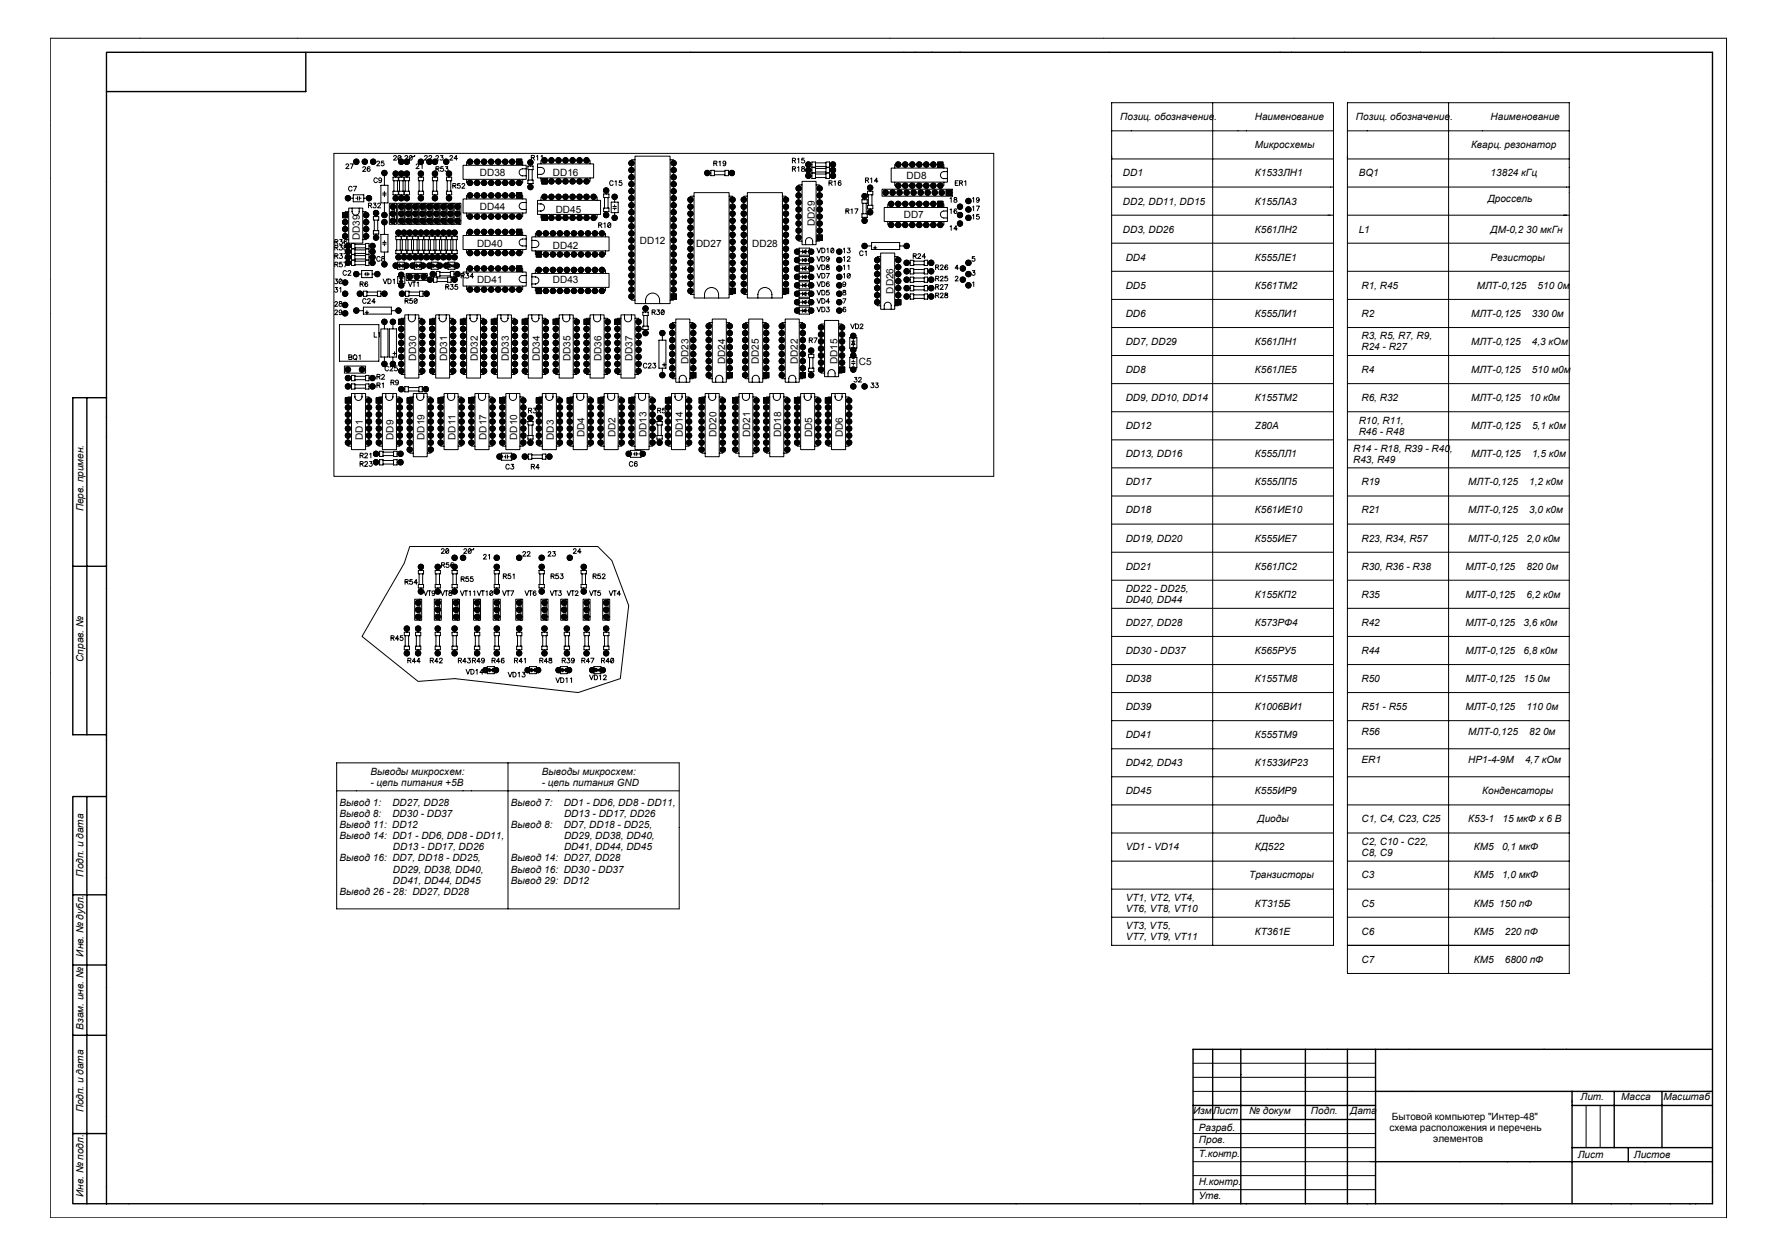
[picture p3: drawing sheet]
<svg xmlns="http://www.w3.org/2000/svg" width="297mm" height="210mm" viewBox="0 0 297 210" stroke-linecap="round" stroke-linejoin="round" font-family="sans-serif">
<defs><g id="words">
<g font-size="1.7">
<text x="187.2" y="20.1">Позиц. обозначение</text>
<text x="203" y="20.1">.</text>
<text x="209.8" y="20.1">Наименование</text>
<text x="226.6" y="20.1">Позиц. обозначение</text>
<text x="242.4" y="20.1">.</text>
<text x="249.2" y="20.1">Наименование</text>
<text x="80.2" y="29.5">DD38</text>
<text x="92.4" y="29.5">DD16</text>
<text x="151.6" y="29.9">DD8</text>
<text x="187.7" y="29.5">DD1</text>
<text x="209.8" y="24.8">Микросхемы</text>
<text x="209.8" y="29.5">К1533ЛН1</text>
<text x="227.1" y="29.5">BQ1</text>
<text x="245.9" y="24.8">Кварц. резонатор</text>
<text x="249.2" y="29.5">13824 кГц</text>
<text x="80.2" y="35.1">DD44</text>
<text x="92.9" y="35.6">DD45</text>
<text x="187.7" y="34.2">DD2, DD11, DD15</text>
<text x="209.8" y="34.2">К155ЛА3</text>
<text x="248.7" y="33.7">Дроссель</text>
<text x="60.2" y="40.2" transform="rotate(-90 60.2 40.2)">DD39</text>
<text x="79.8" y="41.2">DD40</text>
<text x="92.4" y="41.7">DD42</text>
<text x="107" y="40.7">DD12</text>
<text x="116.3" y="41.2">DD27</text>
<text x="125.7" y="41.2">DD28</text>
<text x="136.2" y="37.8" transform="rotate(-90 136.2 37.8)">DD29</text>
<text x="151.1" y="36.5">DD7</text>
<text x="187.7" y="38.9">DD3, DD26</text>
<text x="209.8" y="38.9">К561ЛН2</text>
<text x="227.1" y="38.9">L1</text>
<text x="249.2" y="38.9">ДМ-0,2 30 мкГн</text>
<text x="79.8" y="47.3">DD41</text>
<text x="92.4" y="47.3">DD43</text>
<text x="188.2" y="43.6">DD4</text>
<text x="209.8" y="43.6">К555ЛЕ1</text>
<text x="249.2" y="43.6">Резисторы</text>
<text x="149.3" y="49.1" transform="rotate(-90 149.3 49.1)">DD26</text>
<text x="188.2" y="48.3">DD5</text>
<text x="188.2" y="53">DD6</text>
<text x="209.8" y="53">К555ЛИ1</text>
<text x="209.8" y="48.3">К561ТМ2</text>
<text x="227.6" y="53">R2</text>
<text x="227.6" y="48.3">R1, R45</text>
<text x="245.9" y="53">МЛТ-0,125</text>
<text x="246.8" y="48.3">МЛТ-0,125</text>
<text x="256.1" y="53">330 0м</text>
<text x="257" y="48.3">510 0м</text>
<text x="188.2" y="57.6">DD7, DD29</text>
<text x="209.8" y="57.6">К561ЛН1</text>
<text x="227.6" y="56.7">R3, R5, R7, R9,</text>
<text x="227.6" y="58.6">R24 - R27</text>
<text x="245.9" y="57.6">МЛТ-0,125</text>
<text x="256.1" y="57.6">4,3 кОм</text>
<text x="69.6" y="60.4" transform="rotate(-90 69.6 60.4)">DD30</text>
<text x="74.7" y="60.4" transform="rotate(-90 74.7 60.4)">DD31</text>
<text x="79.9" y="60.4" transform="rotate(-90 79.9 60.4)">DD32</text>
<text x="85.1" y="60.4" transform="rotate(-90 85.1 60.4)">DD33</text>
<text x="90.2" y="60.4" transform="rotate(-90 90.2 60.4)">DD34</text>
<text x="95.4" y="60.4" transform="rotate(-90 95.4 60.4)">DD35</text>
<text x="100.5" y="60.4" transform="rotate(-90 100.5 60.4)">DD36</text>
<text x="105.7" y="60.4" transform="rotate(-90 105.7 60.4)">DD37</text>
<text x="115.1" y="60.8" transform="rotate(-90 115.1 60.8)">DD23</text>
<text x="121.2" y="60.8" transform="rotate(-90 121.2 60.8)">DD24</text>
<text x="126.8" y="60.8" transform="rotate(-90 126.8 60.8)">DD25</text>
<text x="133.4" y="60.8" transform="rotate(-90 133.4 60.8)">DD22</text>
<text x="140" y="60.8" transform="rotate(-90 140 60.8)">DD15</text>
<text x="143.6" y="60.9">C5</text>
<text x="188.2" y="62.3">DD8</text>
<text x="209.8" y="62.3">К561ЛЕ5</text>
<text x="227.6" y="62.3">R4</text>
<text x="245.9" y="62.3">МЛТ-0,125</text>
<text x="256.1" y="62.3">510 м0м</text>
<text x="188.2" y="67">DD9, DD10, DD14</text>
<text x="188.2" y="71.7">DD12</text>
<text x="209.8" y="71.7">Z80A</text>
<text x="209.8" y="67">К155ТМ2</text>
<text x="227.1" y="70.8">R10, R11,</text>
<text x="227.6" y="67">R6, R32</text>
<text x="245.9" y="67">МЛТ-0,125</text>
<text x="245.9" y="71.7">МЛТ-0,125</text>
<text x="255.6" y="67">10 к0м</text>
<text x="256.1" y="71.7">5,1 к0м</text>
<text x="60.6" y="73.5" transform="rotate(-90 60.6 73.5)">DD1</text>
<text x="65.8" y="73.5" transform="rotate(-90 65.8 73.5)">DD9</text>
<text x="71" y="73.5" transform="rotate(-90 71 73.5)">DD19</text>
<text x="76.1" y="73.5" transform="rotate(-90 76.1 73.5)">DD11</text>
<text x="81.3" y="73.5" transform="rotate(-90 81.3 73.5)">DD17</text>
<text x="86.5" y="73.5" transform="rotate(-90 86.5 73.5)">DD10</text>
<text x="92.6" y="73.5" transform="rotate(-90 92.6 73.5)">DD3</text>
<text x="97.7" y="73" transform="rotate(-90 97.7 73)">DD4</text>
<text x="102.9" y="73" transform="rotate(-90 102.9 73)">DD2</text>
<text x="108.1" y="73" transform="rotate(-90 108.1 73)">DD13</text>
<text x="114.1" y="73" transform="rotate(-90 114.1 73)">DD14</text>
<text x="119.8" y="73" transform="rotate(-90 119.8 73)">DD20</text>
<text x="125.4" y="73" transform="rotate(-90 125.4 73)">DD21</text>
<text x="130.6" y="73" transform="rotate(-90 130.6 73)">DD18</text>
<text x="135.7" y="73" transform="rotate(-90 135.7 73)">DD5</text>
<text x="140.9" y="73" transform="rotate(-90 140.9 73)">DD6</text>
<text x="188.2" y="76.4">DD13, DD16</text>
<text x="209.8" y="76.4">К555ЛЛ1</text>
<text x="226.2" y="75.5">R14 - R18, R39 - R40,</text>
<text x="226.2" y="77.3">R43, R49</text>
<text x="227.1" y="72.7">R46 - R48</text>
<text x="245.9" y="76.4">МЛТ-0,125</text>
<text x="256.1" y="76.4">1,5 к0м</text>
<text x="188.2" y="81.1">DD17</text>
<text x="209.8" y="81.1">К555ЛП5</text>
<text x="227.6" y="81.1">R19</text>
<text x="245.4" y="81.1">МЛТ-0,125</text>
<text x="255.6" y="81.1">1,2 к0м</text>
<text x="13.9" y="85.5" transform="rotate(-90 13.9 85.5)">Перв. примен.</text>
<text x="188.2" y="85.8">DD18</text>
<text x="209.8" y="85.8">К561ИЕ10</text>
<text x="227.6" y="85.8">R21</text>
<text x="245.4" y="85.8">МЛТ-0,125</text>
<text x="255.6" y="85.8">3,0 к0м</text>
<text x="188.2" y="90.5">DD19, DD20</text>
<text x="188.2" y="95.2">DD21</text>
<text x="209.8" y="95.2">К561ЛС2</text>
<text x="209.8" y="90.5">К555ИЕ7</text>
<text x="227.6" y="95.2">R30, R36 - R38</text>
<text x="227.6" y="90.5">R23, R34, R57</text>
<text x="245" y="95.2">МЛТ-0,125</text>
<text x="245.4" y="90.5">МЛТ-0,125</text>
<text x="255.1" y="90.5">2,0 к0м</text>
<text x="255.1" y="95.2">820 0м</text>
<text x="188.2" y="99">DD22 - DD25,</text>
<text x="188.2" y="100.8">DD40, DD44</text>
<text x="209.8" y="99.9">К155КП2</text>
<text x="227.6" y="99.9">R35</text>
<text x="245" y="99.9">МЛТ-0,125</text>
<text x="255.2" y="99.9">6,2 к0м</text>
<text x="188.2" y="104.6">DD27, DD28</text>
<text x="209.8" y="104.6">К573РФ4</text>
<text x="227.6" y="104.6">R42</text>
<text x="245" y="104.6">МЛТ-0,125</text>
<text x="254.7" y="104.6">3,6 к0м</text>
<text x="13.9" y="110.6" transform="rotate(-90 13.9 110.6)">Справ. №</text>
<text x="188.2" y="109.3">DD30 - DD37</text>
<text x="188.2" y="114">DD38</text>
<text x="209.8" y="109.3">К565РУ5</text>
<text x="209.8" y="114">К155ТМ8</text>
<text x="227.6" y="109.3">R44</text>
<text x="227.6" y="114">R50</text>
<text x="245" y="109.3">МЛТ-0,125</text>
<text x="245" y="114">МЛТ-0,125</text>
<text x="254.7" y="109.3">6,8 к0м</text>
<text x="254.7" y="114">15 0м</text>
<text x="188.2" y="118.7">DD39</text>
<text x="209.8" y="118.7">К1006ВИ1</text>
<text x="227.6" y="118.7">R51 - R55</text>
<text x="245" y="118.7">МЛТ-0,125</text>
<text x="255.1" y="118.7">110 0м</text>
<text x="188.2" y="123.4">DD41</text>
<text x="209.8" y="123.4">К555ТМ9</text>
<text x="227.6" y="122.9">R56</text>
<text x="245.4" y="122.9">МЛТ-0,125</text>
<text x="255.6" y="122.9">82 0м</text>
<text x="61.9" y="129.5">Выводы микросхем:</text>
<text x="61.9" y="131.3">- цепь питания +5В</text>
<text x="90.5" y="129.5">Выводы микросхем:</text>
<text x="90.5" y="131.3">- цепь питания GND</text>
<text x="188.2" y="128">DD42, DD43</text>
<text x="209.8" y="128">К1533ИР23</text>
<text x="227.6" y="127.6">ER1</text>
<text x="245.4" y="127.6">НР1-4-9М</text>
<text x="254.9" y="127.6">4,7 кОм</text>
<text x="56.7" y="134.6">Вывод 1:</text>
<text x="56.7" y="136.5">Вывод 8:</text>
<text x="65.6" y="136.5">DD30 - DD37</text>
<text x="65.6" y="134.6">DD27, DD28</text>
<text x="85.4" y="134.6">Вывод 7:</text>
<text x="94.2" y="134.6">DD1 - DD6, DD8 - DD11,</text>
<text x="94.3" y="136.5">DD13 - DD17, DD26</text>
<text x="188.2" y="132.7">DD45</text>
<text x="209.8" y="132.7">К555ИР9</text>
<text x="210.2" y="137.4">Диоды</text>
<text x="227.6" y="137.4">C1, C4, C23, C25</text>
<text x="245.4" y="137.4">К53-1</text>
<text x="247.8" y="132.7">Конденсаторы</text>
<text x="251.2" y="137.4">15 мкФ х 6 В</text>
<text x="56.7" y="138.3">Вывод 11: DD12</text>
<text x="56.7" y="140.2">Вывод 14: DD1 - DD6, DD8 - DD11,</text>
<text x="56.7" y="144">Вывод 16: DD7, DD18 - DD25,</text>
<text x="65.7" y="142.1">DD13 - DD17, DD26</text>
<text x="85.4" y="138.3">Вывод 8:</text>
<text x="85.4" y="144">Вывод 14: DD27, DD28</text>
<text x="94.2" y="138.3">DD7, DD18 - DD25,</text>
<text x="94.3" y="140.2">DD29, DD38, DD40,</text>
<text x="94.3" y="142.1">DD41, DD44, DD45</text>
<text x="188.2" y="142.1">VD1 - VD14</text>
<text x="209.8" y="142.1">КД522</text>
<text x="227.6" y="141.2">C2, C10 - C22,</text>
<text x="227.6" y="143.1">C8, C9</text>
<text x="246.4" y="142.1">КМ5</text>
<text x="251.1" y="142.1">0,1 мкФ</text>
<text x="13.9" y="146.5" transform="rotate(-90 13.9 146.5)">Подп. и дата</text>
<text x="56.7" y="149.6">Вывод 26 - 28: DD27, DD28</text>
<text x="65.7" y="145.8">DD29, DD38, DD40,</text>
<text x="65.7" y="147.7">DD41, DD44, DD45</text>
<text x="85.4" y="145.8">Вывод 16: DD30 - DD37</text>
<text x="85.4" y="147.7">Вывод 29: DD12</text>
<text x="208.8" y="146.8">Транзисторы</text>
<text x="227.6" y="146.8">C3</text>
<text x="246.4" y="146.8">КМ5</text>
<text x="251.1" y="146.8">1,0 мкФ</text>
<text x="188.2" y="155.3">VT3, VT5,</text>
<text x="188.2" y="150.6">VT1, VT2, VT4,</text>
<text x="188.2" y="152.4">VT6, VT8, VT10</text>
<text x="209.8" y="151.5">КТ315Б</text>
<text x="227.6" y="151.5">C5</text>
<text x="246.4" y="151.5">КМ5 150 пФ</text>
<text x="13.9" y="159.9" transform="rotate(-90 13.9 159.9)">Инв. № дубл.</text>
<text x="188.2" y="157.1">VT7, VT9, VT11</text>
<text x="209.8" y="156.2">КТ361E</text>
<text x="227.6" y="156.2">C6</text>
<text x="227.6" y="160.9">C7</text>
<text x="246.4" y="156.2">КМ5</text>
<text x="246.4" y="160.9">КМ5</text>
<text x="251.5" y="156.2">220 пФ</text>
<text x="251.5" y="160.9">6800 пФ</text>
<text x="13.9" y="172.1" transform="rotate(-90 13.9 172.1)">Взам. инв. №</text>
<text x="13.9" y="185.9" transform="rotate(-90 13.9 185.9)">Подп. и дата</text>
<text x="264.2" y="183.9">Лит.</text>
<text x="271" y="183.9">Масса</text>
<text x="278" y="183.9">Масштаб</text>
<text x="199.4" y="186.2">Изм</text>
<text x="200.4" y="190.9">Пров.</text>
<text x="200.4" y="189.1">Разраб.</text>
<text x="202.7" y="186.2">Лист</text>
<text x="208.8" y="186.2">№ докум</text>
<text x="219.1" y="186.2">Подп.</text>
<text x="225.7" y="186.2">Дата</text>
<text x="232.2" y="189">схема расположения и перечень</text>
<text x="232.7" y="187.2">Бытовой компьютер &quot;Интер-48&quot;</text>
<text x="239.6" y="190.9">элементов</text>
<text x="200.4" y="198">Н.контр.</text>
<text x="200.4" y="193.3">Т.контр.</text>
<text x="263.7" y="193.5">Лист</text>
<text x="273.1" y="193.5">Листов</text>
<text x="13.9" y="200" transform="rotate(-90 13.9 200)">Инв. № подл.</text>
<text x="200.4" y="200.3">Утв.</text>
</g>
</g></defs>
<g fill="none" stroke="#000" stroke-width=".17">
<path d="M8.4 6.4h280.2v197.1h-280.2zM185.8 17.2h37.1v140.8h-37.1zM202.7 17.2v140.8M225.2 17.2h37.1v145.5h-37.1zM242.1 17.2v145.5M55.8 25.6h110.3v54h-110.3zM57.3 35.5h.8v.9h-.8zM57.3 35.6h.7v.7h-.7zM57.8 27.6l.2-.2 .3 .1-.5 .7h.5M58.2 33.1h.9M58.3 34.8h2.3v5.8h-2.3zM58.3 35.4h-.6v4.6h.6"/>
<path d="M58.5 27.4h.6l-.4 .8M58.8 31.3a.29 .29 0 0 0-.3-.2 .29 .29 0 0 0-.2 .3 .34 .34 0 0 0 .1 .5 .34 .34 0 0 0 .4-.1v-.1M58.9 34.8v.6a.59 .59 0 0 0 .6 .6 .59 .59 0 0 0 .5-.6v-.6M59.1 32.6h1.7v1.1h-1.7zM59.1 31.1h.5l-.4 .8M59.5 33.1h.3M59.8 32.9v.5M60.1 32.9v.5M60.1 33.1h.3M60.6 28l.2-.1 .3 .1-.5 .6h.5M60.6 35.4h.6v4.6h-.6M60.8 33.1h.9"/>
<path d="M61.6 34.3h.5v-.3h-.5v.7M61.8 28v-.1a.36 .36 0 0 0-.4 .3 .36 .36 0 0 0 .4 .4 .25 .25 0 0 0 0-.4 .25 .25 0 0 0-.4 .2M61.9 34.3l.2 .4M62.4 34h.4l-.2 .2a.27 .27 0 0 1 .3 .3 .27 .27 0 0 1-.2 .3 .27 .27 0 0 1-.3-.2M62.4 36.2h.9v.6h-.9zM62.4 38.5h.9v.6h-.9zM62.6 36.8v1.7M62.9 35.6v.6M62.9 39.1v.6M63 27.1l.1-.2 .3 .1 .1 .2-.5 .5h.5M63.1 29.9a.29 .29 0 0 0-.4-.2 .29 .29 0 0 0-.2 .3v.2a.29 .29 0 0 0 .2 .3 .29 .29 0 0 0 .4-.2M63.1 34.1l.2-.1h.3v.2l-.5 .5h.5"/>
<path d="M63.1 36.8v1.7M63.7 31h1.2v2.9h-1.2zM63.7 39.2h1.2v2.9h-1.2zM63.8 30a.24 .24 0 0 1-.3 .2 .24 .24 0 0 1-.1-.4 .24 .24 0 0 1 .4 0v.6l-.2 .1-.3-.1M64 32.6h.6M64 32.3h.6M64.2 26.9h-.4l-.1 .4a.27 .27 0 0 1 .4-.1 .27 .27 0 0 1 0 .4 .27 .27 0 0 1-.4 0M64.3 28.9v2.1M64.3 32v.3M64.3 32.6v.3M64.3 33.9v2.1M64.3 37.1v2.1"/>
<path d="M65.1 34h1.2v3.5h-1.2zM65.7 29.6h.9v.6h-.9zM65.7 32h.9v.6h-.9zM65.8 26.2l.2-.2 .2 .1v.2l-.4 .5h.5M65.8 30.2v1.8M66 34v3.5M66.1 29v.6M66.1 32.6v.5M66.2 39.5h.9v.5h-.9zM66.4 30.2v1.8M66.5 34h1.2v3.5h-1.2zM66.6 38.9v.6"/>
<path d="M66.6 26a.35 .35 0 0 1 .4 .4 .35 .35 0 0 1-.4 .3l-.1-.3zM66.7 29.6h.8v.6h-.8zM66.7 32h.8v.6h-.8zM66.8 30.2v1.8M67 26.1l-.5 .5M67.1 29v.6M67.1 32.6v.5M67.1 39.5h.9v.5h-.9zM67.4 30.2v1.8M67.4 34v3.5M67.6 38.9v.6M67.6 29.6h.8v.6h-.8z"/>
<path d="M67.6 32h.8v.6h-.8zM67.7 34h1.1v3.5h-1.1zM67.7 26.2l.1-.2 .3 .1-.1 .3-.3 .4h.5M67.7 30.2v1.8M68 29v.6M68 32.6v.5M68 39.5h.9v.5h-.9zM68.3 30.2v1.8M68.5 38.9v.6M68.5 26a.35 .35 0 0 1 .4 .4 .35 .35 0 0 1-.4 .3l-.1-.3zM68.6 34v3.5M68.8 34h1.2v3.5h-1.2z"/>
<path d="M68.9 26.1l-.5 .5M69 39.5h.9v.5h-.9zM69.3 26l-.2 .2zM69.4 38.9v.6M69.6 27.6l.1-.2 .3 .1-.5 .7h.6M69.7 34v3.5M69.9 39.5h.9v.5h-.9zM69.9 29.6h.9v.6h-.9zM69.9 32h.9v.6h-.9zM70 34h1.2v3.5h-1.2zM70.1 30.2v1.8M70.4 27.5l.2-.1v.8"/>
<path d="M70.4 29v.6M70.4 32.6v.5M70.4 38.9v.6M70.7 30.2v1.8M70.9 39.5h.9v.5h-.9zM70.9 34v3.5M71 26.2l.1-.2 .3 .1v.2l-.5 .5h.6M71.2 34h1.1v3.5h-1.1zM71.3 38.9v.6M71.7 26.2l.2-.2 .2 .1v.2l-.4 .5h.5M71.8 39.5h.9v.5h-.9zM72.1 34v3.5"/>
<path d="M72.2 38.9v.6M72.3 29.6h.8v.6h-.8zM72.3 32h.8v.6h-.8zM72.3 34h1.2v3.5h-1.2zM72.4 30.2v1.8M72.7 29v.6M72.7 32.6v.5M72.7 39.5h.9v.5h-.9zM72.9 26.2l.1-.2 .3 .1-.1 .3-.4 .4h.5M72.9 28.2h.4l.1-.3h-.5v.7M73 30.2v1.8M73.1 28.2l.3 .4"/>
<path d="M73.2 38.9v.6M73.2 34v3.5M73.5 34h1.2v3.5h-1.2zM73.6 26h.4l-.2 .3a.25 .25 0 0 1 .2 .4 .25 .25 0 0 1-.4-.1M73.7 39.5h.9v.5h-.9zM74.1 27.9h-.4v.3a.28 .28 0 0 1 .4 0 .28 .28 0 0 1-.1 .4 .28 .28 0 0 1-.4-.1M74.1 38.9v.6M74.4 34v3.5M74.5 27.9h.4l-.3 .3a.26 .26 0 0 1 .3 .2 .26 .26 0 0 1-.2 .3 .26 .26 0 0 1-.3-.2M74.6 29.6h.9v.6h-.9zM74.6 39.5h.9v.5h-.9zM74.6 32h.9v.6h-.9z"/>
<path d="M74.7 34h1.2v3.5h-1.2zM74.8 30.2v1.8M75.1 29v.6M75.1 32.6v.5M75.1 38.9v.6M75.2 26.2l.2-.2 .2 .1-.4 .7h.5M75.4 30.2v1.8M75.6 39.5h.8v.5h-.8zM75.6 34v3.5M75.7 31.1l.4-.1 .1-.3h-.5v.8M75.9 34h1.1v3.5h-1.1zM75.9 31.1l.3 .4"/>
<path d="M76 38.9v.6M76.5 26.5h-.6l.4-.5v.8M76.8 34v3.5M76.9 30.7h-.4v.3a.28 .28 0 0 1 .4 0 .28 .28 0 0 1-.1 .4 .28 .28 0 0 1-.4-.1M77.2 30.9l.2-.2h.2l.1 .1-.5 .7h.5M77.4 39.3h10.6v2.4h-10.6zM77.4 33.3h10.6v2.3h-10.6zM77.4 27.6h10.6v2.4h-10.6zM78 39.3v-.5h9.4v.5M78 33.3v-.6h9.4v.6M78 35.6v.6h9.4v-.6M78 27.6v-.6h9.4v.6"/>
<path d="M78 30v.6h9.4v-.6M86.3 38.3h.9v.9h-.9zM86.3 32.2h.9v.9h-.9zM86.3 26.6h.9v.9h-.9zM86.4 38.4h.7v.7h-.7zM86.4 32.3h.7v.7h-.7zM86.4 26.7h.7v.7h-.7zM87.4 29.4h.6M88 39.9h-.6a.58 .58 0 0 0-.6 .6 .58 .58 0 0 0 .6 .6h.6M88 33.8h-.6a.59 .59 0 0 0-.6 .6 .59 .59 0 0 0 .6 .6h.6M88 28.2h-.6a.59 .59 0 0 0-.6 .6 .59 .59 0 0 0 .6 .6M88.2 27.7h.9v.6h-.9z"/>
<path d="M88.2 30.1h.9v.6h-.9zM88.4 28.3v1.8M88.7 27.2v.5M88.7 30.7v.6M88.8 26.4l.5-.1v-.3h-.5v.8M88.9 39.6h12.9v2.3h-12.9zM89 28.3v1.8M89.1 26.4l.2 .4M89.5 39.6v-.6h11.7v.6M89.7 26.1l.2-.1v.8M89.8 27.4h9.4v2.3h-9.4zM89.8 28h.6a.58 .58 0 0 1 .6 .6 .58 .58 0 0 1-.6 .5h-.6"/>
<path d="M89.8 34.1h.6a.59 .59 0 0 1 .6 .6 .59 .59 0 0 1-.6 .6h-.6M89.8 33.5h10.6v2.3h-10.6zM90.4 29.7v.6h8.2v-.6M90.4 27.4v-.6h8.2v.6M90.4 35.8v.6h9.4v-.6M90.4 33.5v-.6h9.4v.6M90.4 26.1l.2-.1v.8M90.6 29.9h.9v.9h-.9zM90.6 36h.9v.9h-.9zM90.7 30h.7v.7h-.7zM90.7 36.1h.7v.7h-.7zM100.1 37.6h.4l.1-.2-.2-.2h-.3v.8"/>
<path d="M100.3 37.6l.3 .4M100.9 32.4h.9v.6h-.9zM100.9 34.8h.9v.6h-.9zM100.9 37.4l.2-.2v.8M101 33v1.8M101.3 31.9v.5M101.3 35.4v.6M101.6 33v1.8M101.7 37.3l.1-.1a.42 .42 0 0 1 .3 .4 .42 .42 0 0 1-.3 .4l-.2-.3zM102.1 37.4l-.5 .5M102.2 33.8h1.1v1.7h-1.1zM102.4 34.8h.6"/>
<path d="M102.4 34.5h.6M102.5 30.4a.29 .29 0 0 0-.3-.2 .29 .29 0 0 0-.3 .3v.2a.29 .29 0 0 0 .3 .3 .29 .29 0 0 0 .3-.2M102.7 32.9v.9M102.7 34.2v.3M102.7 34.8v.3M102.7 35.5v.9M102.8 30.4l.2-.2v.8M103.9 30.2h-.4v.3a.28 .28 0 0 1 .4 0 .28 .28 0 0 1 0 .5 .28 .28 0 0 1-.4-.2M106.1 26.1h5.9v24.6h-5.9zM106.1 26.7h-.5v23.5h.5M112 26.7h.6v23.5h-.6M116 32.2h5.9v17.6h-5.9z"/>
<path d="M116 32.8h-.6v16.4h.6M118.2 28.9h.6M118.8 28.5h.6v.9h-.6zM119.3 27.3h.5v-.3l-.5-.1v.8M119.4 29.2h1.8M119.4 28.6h1.8M119.6 27.3l.2 .4M120.2 27.1l.2-.2v.8M121.2 28.5h.6v.9h-.6zM121.3 27.2a.24 .24 0 0 1-.3 .2 .24 .24 0 0 1-.1-.4 .24 .24 0 0 1 .4 0l-.1 .7-.3-.1M121.8 28.9h.5M121.9 32.8h.6v16.4h-.6"/>
<path d="M124.9 32.2h5.9v17.6h-5.9zM124.9 32.8h-.6v16.4h.6M130.8 32.8h.6v16.4h-.6M132.5 26.8h.4l.1-.2-.2-.2h-.3v.8M132.5 28.2h.4v-.3h-.4v.7M132.7 26.8l.3 .4M132.7 28.2l.3 .4M133.3 26.6l.2-.2v.8M133.3 28l.2-.1v.7M134 27.9v.2a.33 .33 0 0 1 .4 .1 .33 .33 0 0 1 0 .4h-.4a.33 .33 0 0 1 0-.4 .33 .33 0 0 1 .4-.1v-.2zM134.1 30.3h2.3v10.6h-2.3zM134.1 30.9h-.6v9.4h.6"/>
<path d="M134.4 26.4h-.4v.4a.29 .29 0 0 1 .4-.1 .29 .29 0 0 1 0 .5 .29 .29 0 0 1-.4-.1M135.1 29.4h.6M135.1 27.5h.6M135.1 28.4h.6M135.7 27.1h.6v.8h-.6zM135.7 28h.6v.9h-.6zM135.7 28.9h.6v.9h-.6zM136.3 27.8h1.8M136.3 27.2h1.8M136.3 28.7h1.8M136.3 28.2h1.8M136.3 29.7h1.8"/>
<path d="M136.3 29.1h1.8M136.4 30.9h.6v9.4h-.6M136.6 39.3h.9v.9h-.9zM136.6 39.3h.7v.7h-.7zM138.1 27.1h.6v.8h-.6zM138.1 28h.6v.9h-.6zM138.1 28.9h.6v.9h-.6zM138.6 30.6l.4-.1 .1-.2-.5-.1v.8M138.7 29.4h.5M138.7 27.5h.5M138.7 28.4h.5M138.8 30.6l.3 .4"/>
<path d="M139.4 30.4l.2-.2v.8M140.6 30.3l-.1-.1a.39 .39 0 0 0-.4 .3 .39 .39 0 0 0 .3 .5 .24 .24 0 0 0 .2-.2 .24 .24 0 0 0-.2-.3 .24 .24 0 0 0-.3 .2M141.4 35.3l.4-.1 .1-.2-.5-.1v.8M141.6 35.3l.3 .4M142.2 35.1l.2-.2v.8M142.9 34.9h.5l-.4 .8M144.1 33.4h.9v.6h-.9zM144.1 35.7h.9v.6h-.9zM144.2 34v1.7M144.5 32.8v.6M144.5 36.3v.6M144.7 30.1h.4l.1-.3-.5-.1v.8"/>
<path d="M144.8 34v1.7M144.9 30.1l.3 .4M145 32h.9v.6h-.9zM145 34.3h.9v.6h-.9zM145.2 32.6v1.7M145.5 31.4v.6M145.5 34.9v.6M145.5 29.9l.2-.2v.8M145.8 32.6v1.7M146.7 30.3h-.5l.4-.6v.8M147.4 31.6h11.8v1.2h-11.8zM147.8 34.7h10.6v2.3h-10.6z"/>
<path d="M148.4 34.7v-.6h9.4v.6M148.4 37v.6h9.4v-.6M149 28.1h9.4v2.3h-9.4zM149.6 28.1v-.6h8.2v.6M149.6 30.4v.6h8.2v-.6M156.7 33.6h.9v.9h-.9zM156.7 27.1h.9v.8h-.9zM156.8 33.7h.7v.7h-.7zM156.8 27.2h.7v.7h-.7zM157.8 29.8h.6M158.2 31.7h.8v.9h-.8zM158.2 31.8h.8v.8h-.8z"/>
<path d="M158.4 35.3h-.6a.58 .58 0 0 0-.6 .5 .58 .58 0 0 0 .6 .6h.6M158.4 28.7h-.6a.59 .59 0 0 0-.6 .6 .59 .59 0 0 0 .6 .6M158.8 33.2l.2-.2v.8M158.8 37.9l.2-.2v.8M158.8 35.1l.2-.2v.8M159.5 33.1v.2a.32 .32 0 0 1 .4 .1 .32 .32 0 0 1 0 .4h-.4l-.1-.3 .5-.2v-.2zM159.7 30.6h.3M159.9 35l-.1-.1a.37 .37 0 0 0-.3 .4 .37 .37 0 0 0 .3 .3 .24 .24 0 0 0 0-.4 .24 .24 0 0 0-.3 .2M160 38.2h-.6l.4-.5v.8M160.2 30.2h-.5v.8h.5M160.4 30.6l.4-.1 .1-.1-.2-.2h-.3v.8M160.7 30.6l.2 .4"/>
<path d="M161.2 30.4l.2-.2v.8M162.6 33.2l.1-.2v.8M162.6 36l.1-.2v.8M162.6 34.6l.1-.2v.8M163.2 34.4h.5l-.3 .8M163.6 35.8h-.3l-.1 .4a.28 .28 0 0 1 .4 0 .28 .28 0 0 1 0 .4 .28 .28 0 0 1-.4-.1M163.7 33.3a.23 .23 0 0 1-.3 .2 .23 .23 0 0 1-.1-.4 .23 .23 0 0 1 .3 0v.7l-.4-.1M185.8 36h37.1M185.8 31.3h37.1M185.8 26.6h37.1M185.8 21.9h37.1M225.2 36h37.1"/>
<path d="M225.2 31.3h37.1M225.2 26.6h37.1M225.2 21.9h37.1M56 52l.1-.2 .3 .1-.5 .7h.5M56 50.6l.1-.2 .3 .1-.5 .7h.5M56 44.2h.4v-.3l-.4-.1v.8M56 42.8l.4-.1 .1-.2-.2-.1h-.3v.8M56 40.4h.4v-.3l-.4-.1v.9M56 41.4l.4-.1v-.2l-.4-.1v.8M56 46.6h.4l-.2 .3a.27 .27 0 0 1 .2 .5 .26 .26 0 0 1-.5-.1M56 48h.4l-.2 .3a.27 .27 0 0 1 .2 .5 .26 .26 0 0 1-.5-.1M56.2 44.2l.3 .4"/>
<path d="M56.2 42.8l.3 .4M56.2 40.4l.3 .5M56.2 41.4l.3 .4M56.7 50.4v.3l.5 .2a.25 .25 0 0 1-.3 .3 .25 .25 0 0 1-.2-.4l.4-.2-.1-.2zM56.7 54.3h6.6v6.1h-6.6zM56.8 46.7a.37 .37 0 0 1 .4 .3 .37 .37 0 0 1-.4 .4l-.1-.3zM56.8 48.2l.2-.2v.8M56.8 42.4h.4l-.2 .3a.26 .26 0 0 1 .2 .4 .26 .26 0 0 1-.5 0M56.8 40h.4l-.2 .4a.26 .26 0 0 1 .2 .2 .26 .26 0 0 1-.2 .3 .26 .26 0 0 1-.3-.2M56.8 41h.4l-.2 .3a.26 .26 0 0 1 .2 .2 .26 .26 0 0 1-.2 .3 .26 .26 0 0 1-.3-.2M57.1 52.1a.24 .24 0 0 1-.3 .2 .24 .24 0 0 1-.1-.4 .24 .24 0 0 1 .4 0v.2a.35 .35 0 0 1-.2 .5l-.2-.1M57.1 46.8l-.4 .5"/>
<path d="M57.2 43.8h-.4l-.1 .4a.28 .28 0 0 1 .5-.1 .28 .28 0 0 1-.1 .4 .28 .28 0 0 1-.4-.1M57.5 43.8h.5l-.4 .8M57.5 42.4h.5l-.4 .8M57.5 41v.3a.33 .33 0 0 1 .4 .1 .33 .33 0 0 1 0 .4h-.4a.33 .33 0 0 1 .1-.4 .33 .33 0 0 1 .3-.1v-.3zM57.9 45.4a.29 .29 0 0 0-.3-.2 .29 .29 0 0 0-.3 .3v.2a.29 .29 0 0 0 .3 .3 .29 .29 0 0 0 .3-.2M58 40.2l-.1-.1a.35 .35 0 0 0-.4 .3 .35 .35 0 0 0 .5 .3 .25 .25 0 0 0-.2-.3 .25 .25 0 0 0-.3 .2M58.2 45.4l.1-.2 .3 .2-.5 .6h.6M58.2 42.1h.6M58.2 43h.6M58.2 43.9h.6M58.2 41.1h.6M58.3 59.3l.5 .1v.1l-.2 .2 .2 .1v.3h-.5z"/>
<path d="M58.3 59.7h.3M58.8 40.7h.5v.9h-.5zM58.8 41.6h.5v.9h-.5zM58.8 42.5h.5v.9h-.5zM58.8 43.5h.5v.9h-.5zM59.3 42.4h1.8M59.3 41.8h1.8M59.3 43.3h1.8M59.3 42.7h1.8M59.3 44.2h1.8M59.3 43.6h1.8M59.3 41.4h1.8"/>
<path d="M59.3 40.8h1.8M59.4 59.9l.2 .3M59.6 45.8h.8M59.6 51.9h1.1M60 59.5l.2-.2v.8M60.2 49.1h.5M60.2 47.5l.4-.1 .1-.2-.5-.1v.8M60.4 45.2h1.8v1.2h-1.8zM60.5 47.5l.2 .4M60.7 48.7h.6v.8h-.6zM60.7 51.3h4.7v1.2h-4.7zM60.9 45.8h.3"/>
<path d="M61 52.2h.6M61.1 41.6h.6v.9h-.6zM61.1 42.5h.6v.9h-.6zM61.1 43.5h.6v.9h-.6zM61.1 40.7h.6v.9h-.6zM61.2 45.5v.6M61.2 50.1a.29 .29 0 0 0-.3-.2 .29 .29 0 0 0-.3 .3v.2a.29 .29 0 0 0 .3 .3 .29 .29 0 0 0 .3-.2M61.3 48.8h1.8M61.3 49.4h1.8M61.3 51.9v.6M61.4 47.2l-.1-.1a.38 .38 0 0 0-.3 .4 .38 .38 0 0 0 .4 .4 .25 .25 0 0 0 0-.5 .24 .24 0 0 0-.4 .2M61.4 50.1l.2-.2 .3 .2-.5 .6h.5"/>
<path d="M61.5 45.8h.3M61.5 45.5v.6M61.7 42.1h.6M61.7 43h.6M61.7 43.9h.6M61.7 41.1h.6M62.2 45.8h.9M62.5 55.5v.8h.5M62.7 50.4h-.5l.3-.5v.8M63.1 48.7h.6v.8h-.6zM63.3 55.7l.2-.2v.8M63.5 43.1a.29 .29 0 0 0-.3-.2 .29 .29 0 0 0-.2 .3v.2a.29 .29 0 0 0 .2 .3 .29 .29 0 0 0 .3-.2"/>
<path d="M63.7 55h1.2v4.7h-1.2zM63.7 49.1h.6M63.8 42.9v.2l.5 .3a.25 .25 0 0 1-.3 .3 .25 .25 0 0 1-.2-.4l.5-.2-.2-.2zM64 40.8h.6M64 40.5h.6M64 46.6l.4 .8 .3-.8M64.3 40.2v.3M64.3 40.8v.3M64.3 42.1v2.1M64.3 53.8v1.2M64.3 59.7v1.1M64.9 46.6h.2a.41 .41 0 0 1 .3 .4 .41 .41 0 0 1-.3 .4h-.2z"/>
<path d="M65.1 55h1.2v4.7h-1.2zM65.4 51.9h1.2M65.7 53.8v1.2M65.7 59.7v1.1M65.7 59.1h.6M65.7 46.8l.2-.2v.8M66 58.8v.6M66.1 44.4h1.8M66.2 41.8h.9v.6h-.9zM66.3 40v1.8M66.4 43.8h1.2v1.2h-1.2zM66.5 46.2h1.2v1.2h-1.2z"/>
<path d="M66.6 42.4v.6M66.6 53.3h.9v.9h-.9zM66.7 53.4h.7v.7h-.7zM66.7 44.1l.6 .3-.6 .3zM66.8 46.5h.6M66.9 40v1.8M67.1 46.5l.3 .6h-.6zM67.1 45.9v1.8M67.1 41.8h.9v.6h-.9zM67.2 49.1h.6M67.2 40v1.8M67.3 44.1v.6"/>
<path d="M67.6 42.4v.6M67.7 52.6h2.3v10.6h-2.3zM67.7 53.2h-.6v9.4h.6M67.7 50.3l.5-.1v-.2l-.5-.1v.8M67.8 48.7h.6v.8h-.6zM67.8 40v1.8M67.9 45.7h3.5v1.2h-3.5zM67.9 46h3.5M68 50.3l.2 .4M68 41.8h.9v.6h-.9zM68.2 40v1.8M68.3 52.6v.6a.58 .58 0 0 0 .5 .6 .58 .58 0 0 0 .6-.6v-.6"/>
<path d="M68.3 47.1l.3 .8 .3-.8M68.4 48.8h1.7M68.4 49.4h1.7M68.5 42.4v.6M68.8 40v1.8M68.9 49.9h-.4v.3a.28 .28 0 0 1 .4 0 .28 .28 0 0 1 0 .5 .28 .28 0 0 1-.5-.2M69 47.1h.5M69 44.4h1.7M69 41.8h.9v.6h-.9zM69.1 40v1.8M69.2 47.1v.8M69.3 43.8h1.1v1.2h-1.1z"/>
<path d="M69.3 50a.37 .37 0 0 1 .4 .3 .37 .37 0 0 1-.4 .4l-.1-.3zM69.4 42.4v.6M69.6 44.1l.5 .3-.5 .3zM69.7 50.1l-.4 .4M69.7 47.3l.2-.2v.8M69.7 40v1.8M69.9 41.8h.9v.6h-.9zM70 53.2h.6v9.4h-.6M70.1 40v1.8M70.1 44.1v.6M70.1 48.7h.6v.8h-.6zM70.4 42.4v.6"/>
<path d="M70.7 40v1.8M70.7 49.1h.6M70.9 41.8h.9v.6h-.9zM71 40v1.8M71.3 42.4v.6M71.6 40v1.8M71.8 44.4h1.7M71.8 53.3h.9v.9h-.9zM71.8 41.8h.9v.6h-.9zM71.9 53.4h.7v.7h-.7zM71.9 46.8h.6M71.9 40v1.8"/>
<path d="M72.1 43.8h1.1v1.2h-1.1zM72.2 42.4v.6M72.3 44.1l.6 .3-.6 .3zM72.3 45.8h.6M72.5 46.3h.6v.9h-.6zM72.5 40v1.8M72.7 41.8h.9v.6h-.9zM72.8 52.6h2.4v10.6h-2.4zM72.8 53.2h-.6v9.4h.6M72.9 40v1.8M72.9 45.4h.6v.8h-.6zM72.9 44.1v.6"/>
<path d="M73.1 46.5h1.7M73.1 47.1h1.7M73.2 42.4v.6M73.4 52.6v.6a.59 .59 0 0 0 .6 .6 .59 .59 0 0 0 .6-.6v-.6M73.5 40v1.8M73.5 45.5h1.8M73.5 46.1h1.8M73.7 41.8h.9v.6h-.9zM73.8 40v1.8M74.1 42.4v.6M74.4 40v1.8M74.5 47.9h.4l.1-.2-.2-.1h-.3v.8"/>
<path d="M74.6 44.4h1.7M74.6 41.8h.9v.6h-.9zM74.8 47.9l.2 .5M74.8 40v1.8M74.8 46.3h.6v.9h-.6zM74.9 43.8h1.1v1.2h-1.1zM75.1 42.4v.6M75.2 53.2h.6v9.4h-.6M75.2 44.1l.6 .3-.6 .3zM75.3 45.4h.6v.8h-.6zM75.3 47.6h.4l-.2 .3a.26 .26 0 0 1 .2 .4 .26 .26 0 0 1-.5-.1M75.4 40v1.8"/>
<path d="M75.4 46.8h.6M75.6 41.8h.8v.6h-.8zM75.7 40v1.8M75.8 44.1v.6M75.9 45.8h.6M76 42.4v.6M76.3 40v1.8M76.5 47.6h-.4l-.1 .3a.28 .28 0 0 1 .5 0 .28 .28 0 0 1-.1 .4 .28 .28 0 0 1-.4-.1M77 53.3h.8v.9h-.8zM77 53.4h.7v.7h-.7zM77.1 46.1l.4-.1 .1-.2-.5-.1v.8M77.3 46.1l.3 .4"/>
<path d="M77.4 45.5h10.6v2.3h-10.6zM77.9 45.7h.4l-.2 .3a.27 .27 0 0 1 .3 .3 .27 .27 0 0 1-.3 .2 .27 .27 0 0 1-.3-.2M78 52.6h2.3v10.6h-2.3zM78 53.2h-.6v9.4h.6M78 45.5v-.6h9.4v.6M78 47.8v.6h9.4v-.6M78 41.7v.6h9.4v-.6M78.6 52.6v.6a.59 .59 0 0 0 .6 .6 .59 .59 0 0 0 .6-.6v-.6M79.2 46.2h-.6l.4-.5v.8M80.3 53.2h.6v9.4h-.6M82.1 53.3h.9v.9h-.9zM82.2 53.4h.7v.7h-.7z"/>
<path d="M83.1 52.6h2.4v10.6h-2.4zM83.1 53.2h-.5v9.4h.5M83.7 52.6v.6a.59 .59 0 0 0 .6 .6 .59 .59 0 0 0 .6-.6v-.6M85.5 53.2h.6v9.4h-.6M86.3 44.4h.9v.9h-.9zM86.4 44.5h.7v.7h-.7zM87.3 53.3h.9v.9h-.9zM87.4 53.4h.7v.7h-.7zM88 46.1l-.6-.1a.59 .59 0 0 0-.6 .6 .59 .59 0 0 0 .6 .6h.6M88.3 52.6h2.4v10.6h-2.4zM88.3 53.2h-.6v9.4h.6M88.9 45.7h12.9v2.3h-12.9z"/>
<path d="M88.9 46.3h.6a.59 .59 0 0 1 .6 .6 .59 .59 0 0 1-.6 .6h-.6M88.9 40.2h.6a.59 .59 0 0 1 .6 .6 .59 .59 0 0 1-.6 .6h-.6M88.9 52.6v.6a.59 .59 0 0 0 .6 .6 .59 .59 0 0 0 .6-.6v-.6M89.5 48v.6h11.7v-.6M89.5 45.7v-.6h11.7v.6M89.5 41.9v.6h11.7v-.6M89.6 48.2h.9v.9h-.9zM89.6 42.1h.9v.9h-.9zM89.7 48.3h.7v.7h-.7zM89.7 42.2h.7v.7h-.7zM90.7 53.2h.5v9.4h-.5M92.5 53.3h.8v.9h-.8z"/>
<path d="M92.5 53.4h.7v.7h-.7zM93.5 52.6h2.3v10.6h-2.3zM93.5 53.2h-.6v9.4h.6M94.1 52.6v.6a.59 .59 0 0 0 .6 .6 .59 .59 0 0 0 .5-.6v-.6M95.8 53.2h.6v9.4h-.6M97.6 53.3h.9v.9h-.9zM97.7 53.4h.7v.7h-.7zM98.6 52.6h2.4v10.6h-2.4zM98.6 53.2h-.6v9.4h.6M99.2 52.6v.6a.59 .59 0 0 0 .6 .6 .59 .59 0 0 0 .6-.6M100.4 52.6v.6M101 53.2h.6v9.4h-.6"/>
<path d="M102.8 53.3h.8v.9h-.8zM102.9 53.4h.7v.7h-.7zM103.8 52.6h2.3v10.6h-2.3zM103.8 53.2h-.6v9.4h.6M104.4 52.6v.6a.59 .59 0 0 0 .6 .6 .59 .59 0 0 0 .6-.6v-.6M106.1 53.2h.6v9.4h-.6M107.5 52.2h.8v.5h-.8zM107.5 54.5h.8v.6h-.8zM107.6 52.7v1.8M107.9 50.2v.5M107.9 51.6v.6M107.9 55.1v.6"/>
<path d="M107.9 50.1a1.16 1.16 0 0 1 1.2-1.1 1.16 1.16 0 0 1 1.2 1.1v.6M108.2 52.7v1.8M109 52.2l.4-.1 .1-.2-.5-.1v.8M109.3 52.2l.2 .4M109.8 51.8h.4l-.2 .3a.26 .26 0 0 1 .2 .4 .26 .26 0 0 1-.5-.1M110.1 56.9h1.2v4.6h-1.2zM110.6 51.8a.39 .39 0 0 1 .5 .3 .39 .39 0 0 1-.3 .5l-.2-.2zM110.7 55.7v1.2M111 51.9l-.4 .5M112.2 49.1h.8v.9h-.8zM112.2 49.2h.7v.7h-.7zM113 53.3h2.3v10.6h-2.3z"/>
<path d="M113 53.9h-.6v9.4h.6M115.3 53.9h.6v9.4h-.6M117.8 49.8a1.29 1.29 0 0 1 1.5-1.7 1.36 1.36 0 0 1 .8 1.7M119.1 53.3h2.3v10.6h-2.3zM119.1 53.9h-.6v9.4h.6M121.4 53.9h.6v9.4h-.6M122 48.2h.9v.9h-.9zM122.1 48.3h.7v.7h-.7zM125.2 53.3h2.3v10.6h-2.3zM125.2 53.9h-.6v9.4h.6M126.7 49.2v.6M126.7 49.2a1.16 1.16 0 0 1 1.2-1.2 1.16 1.16 0 0 1 1.1 1.2v.6"/>
<path d="M127.5 53.9h.6v9.4h-.6M130.9 48.2h.9v.9h-.9zM131 48.3h.7v.7h-.7zM131.3 53.3h2.3v10.6h-2.3zM131.3 53.9h-.6v9.4h.6M133.3 42.1h.3M133.3 46.3h.3M133.3 49.1h.3M133.3 51.9h.3M133.3 43.5h.3M133.3 47.7h.3M133.3 44.9h.3"/>
<path d="M133.3 50.5h.3M133.6 47.1h1.7v1.2h-1.7zM133.6 51.3h1.7v1.2h-1.7zM133.6 41.5h1.7v1.2h-1.7zM133.6 42.9h1.7v1.1h-1.7zM133.6 44.3h1.7v1.2h-1.7zM133.6 45.7h1.7v1.2h-1.7zM133.6 48.5h1.7v1.2h-1.7zM133.6 49.9h1.7v1.2h-1.7zM133.6 53.9h.6v9.4h-.6M133.8 42.1h1.2M133.8 46.3h1.2"/>
<path d="M133.8 49.1h1.2M133.8 51.9h1.2M133.8 43.5h1.2M133.8 47.7h1.2M133.8 44.9h1.2M133.8 50.5h1.2M134.1 43.5l.6-.3v.6zM134.1 42.1l.6-.3v.6zM134.1 49.1l.6-.3v.6zM134.1 47.7l.6-.3v.6zM134.1 46.3l.6-.3v.6zM134.1 44.9l.6-.3v.6z"/>
<path d="M134.1 50.5l.6-.3v.6zM134.1 51.9l.6-.3v.6zM134.1 41.8v.6M134.1 43.2v.6M134.1 44.6v.6M134.1 46v.6M134.1 47.4v.6M134.1 48.8v.6M134.1 50.2v.6M134.1 51.6v.6M134.7 40.9v-.6a.59 .59 0 0 1 .6-.6 .59 .59 0 0 1 .5 .6v.6M135.2 59.2h.8v.6h-.8z"/>
<path d="M135.3 56.9l.4-.1 .1-.2-.5-.1v.8M135.3 42.1h.3M135.3 46.3h.3M135.3 49.1h.3M135.3 51.9h.3M135.3 43.5h.3M135.3 59.8v1.7M135.3 47.7h.3M135.3 44.9h.3M135.3 50.5h.3M135.5 56.9l.3 .4M135.6 58.6v.6"/>
<path d="M135.9 59.8v1.7M136 56.5h.6l-.4 .8M136.6 49.9l.3 .8 .3-.8M136.6 48.5l.3 .8 .3-.8M136.6 45.7l.3 .8 .3-.8M136.6 47.1l.3 .8 .3-.8M136.6 44.3l.3 .8 .3-.8M136.6 41.5l.3 .7 .3-.7M136.6 42.9l.3 .8 .3-.8M136.6 51.3l.3 .8 .3-.8M137.4 49.9h.2a.41 .41 0 0 1 .3 .4 .41 .41 0 0 1-.3 .4h-.2zM137.4 48.5h.2a.41 .41 0 0 1 .3 .4 .41 .41 0 0 1-.3 .4h-.2z"/>
<path d="M137.4 45.7h.2a.41 .41 0 0 1 .3 .4 .41 .41 0 0 1-.3 .4h-.2zM137.4 47.1h.2a.41 .41 0 0 1 .3 .4 .41 .41 0 0 1-.3 .4h-.2zM137.4 44.3h.2a.41 .41 0 0 1 .3 .4 .41 .41 0 0 1-.3 .4h-.2zM137.4 41.5h.2a.41 .41 0 0 1 .3 .4 .41 .41 0 0 1-.3 .3h-.2zM137.4 42.9h.2a.41 .41 0 0 1 .3 .4 .41 .41 0 0 1-.3 .4h-.2zM137.4 51.3h.2a.41 .41 0 0 1 .3 .4 .41 .41 0 0 1-.3 .4h-.2zM137.8 53.6h2.4v9.3h-2.4zM137.8 54.1h-.6v8.3h.6M138.1 45.7h.5l-.3 .8M138.2 44.3v.2a.34 .34 0 0 1 .4 .2 .34 .34 0 0 1 0 .3h-.4a.33 .33 0 0 1 0-.4 .33 .33 0 0 1 .4-.1v-.2zM138.2 51.3h.4l-.2 .3a.27 .27 0 0 1 .2 .5 .26 .26 0 0 1-.5-.1M138.2 41.6l.2-.1v.7"/>
<path d="M138.6 48.5h-.4v.4a.28 .28 0 0 1 .4 0 .28 .28 0 0 1-.1 .4 .28 .28 0 0 1-.4-.2M138.6 47.2v-.1a.36 .36 0 0 0-.5 .4 .36 .36 0 0 0 .4 .4 .25 .25 0 0 0 0-.5 .25 .25 0 0 0-.3 .2M138.6 43.1a.25 .25 0 0 1-.4 .2 .25 .25 0 0 1 0-.4 .25 .25 0 0 1 .4 .1v.1a.36 .36 0 0 1-.3 .6l-.1-.1M138.7 50.4h-.6l.4-.5v.8M139 41.5a.37 .37 0 0 1 .4 .4 .37 .37 0 0 1-.4 .3l-.1-.3zM139.4 41.6l-.5 .5M140.2 54.1h.6v8.3h-.6M140.9 49.9h.5l-.4 .8M140.9 48.6v.2a.33 .33 0 0 1 .4 .1 .33 .33 0 0 1 0 .4h-.4a.33 .33 0 0 1 0-.4 .33 .33 0 0 1 .4-.1v-.2zM141 45.8l.2-.1v.8M141 44.4l.2-.1v.8M141 41.6l.2-.1v.7"/>
<path d="M141 43l.2-.1v.8M141.4 47.4a.24 .24 0 0 1-.4 .2 .24 .24 0 0 1-.1-.4 .24 .24 0 0 1 .4 0l.1 .4-.2 .3-.3-.1M141.4 51.4h-.1a.36 .36 0 0 0-.4 .3 .36 .36 0 0 0 .4 .4 .25 .25 0 0 0 0-.4 .25 .25 0 0 0-.4 .2M141.6 43.1l.2-.2 .3 .1-.5 .7h.5M141.7 41.5h.4l-.2 .3a.26 .26 0 0 1 .2 .4 .26 .26 0 0 1-.5-.1M141.7 45.7a.35 .35 0 0 1 .4 .4 .35 .35 0 0 1-.4 .3l-.1-.3zM141.7 44.4l.2-.1v.8M142 59.7h1.2v1.8h-1.2zM142 56.4h1.2v1.8h-1.2zM142.1 45.8l-.5 .5M142.2 54.1l.3 .8 .3-.8M142.3 57h.6"/>
<path d="M142.6 57l.3 .6h-.6zM142.6 56.1v.3M142.6 56.7v1.2M142.6 58.2v.3M142.6 59.4v.3M143 54.1h.3a.41 .41 0 0 1 .2 .4 .41 .41 0 0 1-.2 .4h-.3zM143.8 54.3l.1-.2 .3 .2-.5 .6h.6M144.3 42.1a.29 .29 0 0 0-.4-.2 .29 .29 0 0 0-.2 .3v.2a.29 .29 0 0 0 .2 .3 .29 .29 0 0 0 .4-.2M144.5 41.1h1.2M144.6 42.1l.2-.2v.8M145.7 40.5h4.7v1.2h-4.7zM146 41.4h.6"/>
<path d="M146.3 41.1v.6M147.2 42.3h2.4v9.4h-2.4zM147.2 42.9h-.6v8.2h.6M147.8 51.1a.59 .59 0 0 1 .6-.6 .59 .59 0 0 1 .6 .6M147.8 51.1v.6M149 51.1v.6M149.6 42.9h.6v8.2h-.6M149.7 50.1h.9v.8h-.9zM149.8 50.1h.7v.8h-.7zM150.4 41.1h1.2M151.6 45.3h.5M151.6 43.9h.5"/>
<path d="M151.6 46.8h.5M151.6 49.6h.5M151.6 48.2h.5M152.1 43.5h.6v.9h-.6zM152.1 44.9h.6v.9h-.6zM152.1 46.3h.6v.9h-.6zM152.1 47.7h.6v.9h-.6zM152.1 49.1h.6v.9h-.6zM152.7 42.8l.4-.1 .1-.2-.2-.1h-.3v.8M152.7 44.2h1.8M152.7 43.6h1.8M152.7 46.5h1.8"/>
<path d="M152.7 47.1h1.8M152.7 49.9h1.8M152.7 49.3h1.8M152.7 48.5h1.8M152.7 47.9h1.8M152.7 45.6h1.8M152.7 45h1.8M152.9 42.8l.3 .4M153.4 42.6l.2-.2 .3 .1v.2l-.5 .5h.5M154.5 43.5h.6v.9h-.6zM154.5 49.1h.6v.9h-.6zM154.5 47.7h.6v.9h-.6z"/>
<path d="M154.5 46.3h.6v.9h-.6zM154.5 44.9h.6v.9h-.6zM154.7 42.9h-.5l.3-.5v.8M155.1 45.3h.6M155.1 43.9h.6M155.1 46.8h.6M155.1 49.6h.6M155.1 48.2h.6M156.4 47.9h.4l.1-.2-.2-.1h-.3v.8M156.4 44.7l.4-.1 .1-.3h-.5v.8M156.4 49.4l.4-.1 .1-.3h-.5v.8M156.4 46.5h.4l.1-.3h-.5v.7"/>
<path d="M156.7 47.9l.2 .5M156.7 44.7l.2 .4M156.7 49.4l.2 .4M156.7 46.5l.2 .4M157.2 47.8l.1-.2 .3 .1-.4 .7h.5M157.2 44.5l.1-.2 .3 .1-.4 .7h.5M157.2 49.2l.1-.2 .3 .1-.4 .7h.5M157.2 46.4l.1-.2 .3 .1-.4 .6h.5M157.9 47.6h.5l-.3 .8M158 49v.2a.33 .33 0 0 1 .4 .1 .33 .33 0 0 1 0 .4h-.4a.33 .33 0 0 1 0-.4 .33 .33 0 0 1 .4-.1v-.2zM158.4 46.2h-.4l-.1 .3a.28 .28 0 0 1 .5 0 .28 .28 0 0 1-.1 .4 .28 .28 0 0 1-.4-.1M158.4 44.4v-.1a.37 .37 0 0 0-.5 .3 .37 .37 0 0 0 .4 .4 .25 .25 0 0 0 0-.4 .25 .25 0 0 0-.4 .2"/>
<path d="M159.7 46.4l.1-.2h.3v.2l-.4 .5h.5M160.2 44.8h-.5l.3-.5v.8M162.5 45.2h.5l-.3 .3a.26 .26 0 0 1 .2 .4 .26 .26 0 0 1-.4 0M162.6 47.3l.2-.2v.8M162.9 42.9h-.4v.3a.27 .27 0 0 1 .4 0 .27 .27 0 0 1 0 .4 .27 .27 0 0 1-.4-.1M185.8 59.4h37.1M185.8 54.7h37.1M185.8 50h37.1M185.8 45.3h37.1M185.8 40.6h37.1M225.2 59.4h37.1M225.2 54.7h37.1"/>
<path d="M225.2 50h37.1M225.2 45.3h37.1M225.2 40.6h37.1M57.6 61.2h3.5v1.2h-3.5zM57.7 66.5h.9v.9h-.9zM57.8 66.6h.7v.7h-.7zM58.2 64.6h.6M58.2 63.2h.6M58.8 65.8h2.3v9.3h-2.3zM58.8 66.3h-.6v8.3h.6M58.8 62.7h.5v.9h-.5zM58.8 64.2h.5v.8h-.5z"/>
<path d="M59.3 65.8v.5a.59 .59 0 0 0 .6 .6 .59 .59 0 0 0 .6-.6v-.5M59.3 64.9h1.8M59.3 64.3h1.8M59.3 63.5h1.8M59.3 62.9h1.8M60.2 77.5h.4l.1-.2-.2-.2h-.3v.8M60.2 76.1h.4l.1-.3-.5-.1v.8M60.4 77.5l.3 .4M60.4 76.1l.3 .4M61 77.3l.1-.2 .3 .2v.1l-.5 .5h.6M61 75.9l.1-.2 .3 .1v.1l-.5 .6h.6M61.1 66.3h.6v8.3h-.6"/>
<path d="M61.1 64.2h.6v.8h-.6zM61.1 62.7h.6v.9h-.6zM61.7 64.6h.6M61.7 63.2h.6M61.8 77.1h.4l-.2 .3a.27 .27 0 0 1 .2 .5 .26 .26 0 0 1-.5-.1M61.8 75.9l.2-.2v.8M62.9 77.3h.6M62.9 75.9h.6M62.9 66.5h.9v.9h-.9zM63 66.6h.7v.7h-.7zM63 64.4l.5-.1v-.2l-.2-.1h-.3v.8M63 62.9h.5v-.3h-.5v.8"/>
<path d="M63.3 64.4l.2 .4M63.3 62.9l.2 .5M63.5 76.8h.5v.9h-.5zM63.5 75.4h.5v.9h-.5zM63.8 62.8l.1-.2h.2l.2 .2-.5 .6h.5M63.9 64.1l.2-.1v.8M63.9 65.8h2.4v9.3h-2.4zM63.9 66.3h-.6v8.3h.6M64 77.6h1.8M64 77h1.8M64 76.1h1.8M64 75.6h1.8"/>
<path d="M64.5 65.8v.5a.59 .59 0 0 0 .6 .6 .59 .59 0 0 0 .6-.6v-.5M64.9 61.4a.29 .29 0 0 0-.3-.2 .29 .29 0 0 0-.2 .3v.2a.29 .29 0 0 0 .2 .3 .29 .29 0 0 0 .3-.2M65.2 61.4l.2-.2 .3 .1-.5 .7h.5M65.4 63.9h.4l.1-.2-.2-.2h-.3v.8M65.6 63.9l.3 .4M65.8 76.8h.6v.9h-.6zM65.8 75.4h.6v.9h-.6zM66.3 66.3h.5v8.3h-.5M66.4 61.2h-.4v.3a.29 .29 0 0 1 .4 0 .29 .29 0 0 1 0 .4 .29 .29 0 0 1-.5-.1M66.4 77.3h.6M66.4 75.9h.6M66.6 63.8a.25 .25 0 0 1-.3 .2 .25 .25 0 0 1-.1-.4 .25 .25 0 0 1 .4 0v.4l-.1 .3-.4-.1"/>
<path d="M67.1 65h.6M67.7 64.6h.6v.9h-.6zM68 66.5h.9v.9h-.9zM68.1 66.6h.7v.7h-.7zM68.3 65.3h1.7M68.3 64.8h1.7M69.1 65.8h2.3v10.5h-2.3zM69.1 66.3h-.6v9.4h.6M69.7 65.8v.5a.59 .59 0 0 0 .5 .6 .59 .59 0 0 0 .6-.6v-.5M70 64.6h.6v.9h-.6zM70.6 65h.6M71.4 66.3h.6v9.4h-.6"/>
<path d="M73.2 66.5h.9v.9h-.9zM73.3 66.6h.7v.7h-.7zM74.2 65.8h2.4v9.3h-2.4zM74.2 66.3h-.5v8.3h.5M74.8 65.8v.5a.59 .59 0 0 0 .6 .6 .59 .59 0 0 0 .6-.6v-.5M76.6 66.3h.6v8.3h-.6M78.4 66.5h.8v.9h-.8zM78.5 66.6h.7v.7h-.7zM79.4 65.8h2.3v9.3h-2.3zM79.4 66.3h-.6v8.3h.6M80 65.8v.5a.59 .59 0 0 0 .6 .6 .59 .59 0 0 0 .6-.6v-.5M81.7 66.3h.6v8.3h-.6"/>
<path d="M83.5 76.3h.3M83.5 66.5h.9v.9h-.9zM83.6 66.6h.7v.7h-.7zM83.8 75.7h1.8v1.2h-1.8zM84.2 76.3h.3M84.5 76v.6M84.6 65.8h2.3v9.3h-2.3zM84.6 66.3h-.6v8.3h.6M84.8 76.3h.3M84.8 76v.6M85.1 77.8a.29 .29 0 0 0-.3-.2 .29 .29 0 0 0-.2 .3v.2a.29 .29 0 0 0 .2 .3 .29 .29 0 0 0 .3-.2M85.2 65.8v.5a.59 .59 0 0 0 .5 .6 .59 .59 0 0 0 .6-.6v-.5"/>
<path d="M85.4 77.6h.4l-.2 .3a.26 .26 0 0 1 .3 .3 .26 .26 0 0 1-.2 .2 .26 .26 0 0 1-.3-.1M85.6 76.3h.2M86.9 66.3h.6v8.3h-.6M87.7 76.3h.6M88.2 70.4h.9v.6h-.9zM88.2 72.8h.9v.6h-.9zM88.3 75.9h.6v.9h-.6zM88.3 68.6h.5l.1-.3-.6-.1v.8M88.4 71v1.8M88.6 68.6l.3 .4M88.7 69.9v.5M88.7 73.4v.6"/>
<path d="M88.8 78h.5v-.3l-.5-.1v.8M88.9 76.6h1.8M88.9 76h1.8M89 71v1.8M89.1 78l.2 .4M89.2 68.2h.4l-.2 .3a.27 .27 0 0 1 .2 .3 .27 .27 0 0 1-.2 .3 .27 .27 0 0 1-.3-.2M89.6 66.5h.9v.9h-.9zM89.7 66.6h.7v.7h-.7zM90.1 78.1h-.5l.4-.5v.8M90.7 65.8h2.3v9.3h-2.3zM90.7 66.3h-.6v8.3h.6M90.7 75.9h.5v.9h-.5z"/>
<path d="M91.2 65.8v.5a.59 .59 0 0 0 .6 .6 .59 .59 0 0 0 .6-.6v-.5M91.2 76.3h.6M93 66.3h.6v8.3h-.6M94.8 66.5h.9v.9h-.9zM94.9 66.6h.7v.7h-.7zM95.8 65.8h2.4v9.3h-2.4zM95.8 66.3h-.6v8.3h.6M96.4 65.8v.5a.59 .59 0 0 0 .6 .6 .59 .59 0 0 0 .6-.6v-.5M98.2 66.3h.6v8.3h-.6M100 66.5h.8v.9h-.8zM100.1 66.6h.7v.7h-.7zM101 65.8h2.3v9.3h-2.3z"/>
<path d="M101 66.3h-.6v8.3h.6M101.6 65.8v.5a.59 .59 0 0 0 .6 .6 .59 .59 0 0 0 .6-.6l-.1-.5M103.3 66.3h.6v8.3h-.6M105.1 75.9h.3M105.1 66.5h.9v.9h-.9zM105.2 66.6h.7v.7h-.7zM105.4 75.3h1.7v1.1h-1.7zM105.8 77.3a.29 .29 0 0 0-.4-.2 .29 .29 0 0 0-.2 .3 .34 .34 0 0 0 .1 .5 .34 .34 0 0 0 .4-.1l.1-.1M105.8 75.9h.3M106.1 75.6v.5M106.1 65.8h2.4v9.3h-2.4zM106.1 66.3h-.5v8.3h.5"/>
<path d="M106.4 75.9h.3M106.4 75.6v.5M106.5 77.3v-.1a.39 .39 0 0 0-.5 .3 .39 .39 0 0 0 .3 .4 .25 .25 0 0 0 .2-.2 .25 .25 0 0 0-.2-.3 .25 .25 0 0 0-.3 .3M106.7 65.8v.5a.59 .59 0 0 0 .6 .6 .59 .59 0 0 0 .6-.6M107.1 75.9h.3M107.9 65.8v.5M108.1 60.9a.29 .29 0 0 0-.3-.2 .29 .29 0 0 0-.3 .3v.2a.29 .29 0 0 0 .3 .3 .29 .29 0 0 0 .3-.2M108.4 60.9l.1-.2 .3 .2-.5 .6h.6M108.5 66.3h.6v8.3h-.6M109.2 60.7h.4l-.2 .3a.26 .26 0 0 1 .1 .4 .26 .26 0 0 1-.4-.1M109.8 70.4h.9v.6h-.9zM109.8 72.8h.9v.6h-.9z"/>
<path d="M109.9 68.6h.5v-.4h-.5v.8M110 71v1.8M110.2 68.6l.3 .4M110.3 69.9v.5M110.3 73.4v.6M110.6 71v1.8M110.7 61.5v1.2M110.7 61h.6M111 60.6v.6M111.1 68.2h-.3l-.1 .4a.28 .28 0 0 1 .5 0 .28 .28 0 0 1-.1 .4 .28 .28 0 0 1-.4-.1M111.2 66.5h.9v.9h-.9zM111.3 66.6h.7v.7h-.7z"/>
<path d="M112.2 65.8h2.4v9.3h-2.4zM112.2 66.3h-.5v8.3h.5M112.8 65.8v.5a.59 .59 0 0 0 .6 .6 .59 .59 0 0 0 .6-.6v-.5M113.5 63.9v-.6a.59 .59 0 0 1 .6-.6 .59 .59 0 0 1 .6 .6v.6M114.6 66.3h.6v8.3h-.6M115.4 62.3h.9v.8h-.9zM115.5 62.4h.7v.7h-.7zM116.9 66.5h.8v.9h-.8zM116.9 66.6h.7v.7h-.7zM117.9 65.8h2.3v10.5h-2.3zM117.9 66.3h-.6v9.4h.6M118.5 65.8v.5a.59 .59 0 0 0 .6 .6 .59 .59 0 0 0 .6-.6l-.1-.5"/>
<path d="M119.6 63.9v-.6a.59 .59 0 0 1 .6-.6 .59 .59 0 0 1 .6 .6v.6M120.2 66.3h.6v9.4h-.6M121.5 62.3h.9v.8h-.9zM121.6 62.4h.7v.7h-.7zM122.5 66.5h.9v.9h-.9zM122.6 66.6h.7v.7h-.7zM123.5 65.8h2.4v10.5h-2.4zM123.5 66.3h-.6v9.4h.6M124.1 65.8v.5a.59 .59 0 0 0 .6 .6 .59 .59 0 0 0 .6-.6v-.5M125.7 63.9v-.6a.58 .58 0 0 1 .6-.6 .58 .58 0 0 1 .6 .6v.6M125.9 66.3h.5v9.4h-.5M127.6 66.5h.9v.9h-.9z"/>
<path d="M127.6 62.3h.9v.8h-.9zM127.7 66.6h.7v.7h-.7zM127.7 62.4h.7v.7h-.7zM128.7 65.8h2.3v10.5h-2.3zM128.7 66.3h-.6v9.4h.6M129.3 65.8v.5a.59 .59 0 0 0 .6 .6 .59 .59 0 0 0 .5-.6v-.5M131 66.3h.6v9.4h-.6M131.8 63.9v-.6a.59 .59 0 0 1 .6-.6 .59 .59 0 0 1 .6 .6v.6M132.8 66.5h.9v.9h-.9zM132.9 66.6h.7v.7h-.7zM133.7 62.3h.9v.8h-.9zM133.8 65.8h2.4v9.3h-2.4z"/>
<path d="M133.8 62.4h.7v.7h-.7zM133.8 66.3h-.5v8.3h.5M134.4 65.8v.5a.58 .58 0 0 0 .6 .6 .58 .58 0 0 0 .6-.6v-.5M135.2 61.5h.8v.6h-.8zM135.6 62.1v.6M136.2 66.3h.6v8.3h-.6M138 66.5h.9v.9h-.9zM138.1 66.6h.7v.7h-.7zM138.4 62.9v-.5a.59 .59 0 0 1 .6-.6 .59 .59 0 0 1 .6 .6v.5M139 65.8h2.3v9.3h-2.3zM139 66.3h-.6v8.3h.6M139.6 65.8v.5a.58 .58 0 0 0 .6 .6 .58 .58 0 0 0 .6-.6v-.5"/>
<path d="M140.3 61.3h.9v.9h-.9zM140.4 61.4h.7v.7h-.7zM141.3 66.3h.6v8.3h-.6M142.3 60.7h.6M142.3 60.5h.6M142.6 60.2v.3M142.6 60.7v.3M142.6 61.5v.3M142.8 63.1h.4l-.2 .3a.26 .26 0 0 1 .2 .4 .26 .26 0 0 1-.5-.1M143.5 63.3l.2-.2h.2l.1 .1-.5 .6h.5M145.6 64h.4l-.2 .3a.26 .26 0 0 1 .2 .4 .26 .26 0 0 1-.4-.1M146.4 64h.4l-.2 .3a.26 .26 0 0 1 .2 .2 .26 .26 0 0 1-.2 .3 .26 .26 0 0 1-.3-.2"/>
<path d="M185.8 78.2h37.1M185.8 73.5h37.1M185.8 68.8h37.1M185.8 64.1h37.1M225.2 78.2h37.1M225.2 73.5h37.1M225.2 68.8h37.1M225.2 64.1h37.1M67.7 97.2h.5v-.3h-.5v.7M68 97.2l.2 .4M68.5 91.3h31.4l2.4 2.4 2.8 7.5-1.4 12.2-7.1 2.3-20.6-2.3-6.1 .5-9.4-7.5 7.1-12.3zM68.9 96.9h-.4v.3a.28 .28 0 0 1 .4 0 .28 .28 0 0 1 0 .4 .28 .28 0 0 1-.5-.1"/>
<path d="M69.8 97.4h-.6l.4-.5v.7M69.9 95.3h.9v.6h-.9zM69.9 97.7h.9v.6h-.9zM70.1 95.9v1.8M70.4 94.7v.6M70.4 98.3v.5M70.7 95.9v1.8M70.9 98.7l.3 .8 .3-.8M71.5 98.7h.5M71.8 98.7v.8M72.7 99a.24 .24 0 0 1-.3 .2 .24 .24 0 0 1-.2-.4 .24 .24 0 0 1 .4 0v.7l-.4-.1M72.7 95.3h.9v.6h-.9z"/>
<path d="M72.7 97.7h.9v.6h-.9zM72.9 95.9v1.8M73.2 94.7v.6M73.2 98.3v.5M73.5 95.9v1.8M73.7 98.7l.3 .8 .3-.8M73.8 91.9l.1-.2 .3 .1-.4 .7h.5M73.8 94.4h.4l.1-.3-.5-.1v.8M74.1 94.4l.2 .4M74.4 98.7h.5M74.6 91.7h.1a.41 .41 0 0 1 .3 .4 .41 .41 0 0 1-.3 .4l-.2-.1zM74.6 98.7v.8"/>
<path d="M75 91.8l-.5 .6M75 94h-.4v.4a.28 .28 0 0 1 .4 0 .28 .28 0 0 1 0 .4 .28 .28 0 0 1-.5-.1M75.1 98.8v.2l.4 .3a.25 .25 0 0 1-.3 .2 .25 .25 0 0 1-.1-.3l.4-.3-.1-.2zM75.6 95.3h.8v.6h-.8zM75.6 97.7h.8v.6h-.8zM75.7 95.9v1.8M75.8 94.1a.39 .39 0 0 0-.5 .3 .39 .39 0 0 0 .3 .4 .24 .24 0 0 0 .2-.2 .24 .24 0 0 0-.2-.3 .24 .24 0 0 0-.2 .3M76 94.7v.6M76 98.3v.5M76.3 95.9v1.8M77 98.7l.3 .8 .3-.8M77.1 96.8l.4-.1 .1-.2-.5-.1v.8"/>
<path d="M77.3 96.8l.3 .4M77.6 91.9l.1-.2 .3 .1-.5 .7h.5M77.6 98.7h.6M77.9 98.7v.8M78.3 96.4h-.4v.3a.28 .28 0 0 1 .4 0 .28 .28 0 0 1-.1 .4 .28 .28 0 0 1-.4-.1M78.4 91.7a.37 .37 0 0 1 .4 .4 .37 .37 0 0 1-.4 .4l-.2-.3zM78.4 98.9l.2-.2v.8M78.7 91.8l-.4 .6M79.1 96.4h-.4l-.1 .3a.28 .28 0 0 1 .5 0 .28 .28 0 0 1-.1 .4 .28 .28 0 0 1-.4-.1M79.2 98.9l.2-.2v.8M79.2 91.7l-.2 .2zM79.8 98.7l.3 .8 .3-.8"/>
<path d="M80.5 98.7h.5M80.7 98.7v.8M80.8 92.8l.2-.2 .3 .2-.5 .6h.5M81.2 98.9l.2-.2v.8M81.7 92.8l.1-.2v.8M82 98.8a.36 .36 0 0 1 .4 .3 .36 .36 0 0 1-.4 .4l-.1-.3zM82.4 98.9l-.5 .5M82.6 95.3h.9v.6h-.9zM82.6 97.7h.9v.6h-.9zM82.7 95.9v1.8M83 94.7v.6M83 98.3v.5"/>
<path d="M83.3 95.9v1.8M84 98.7l.3 .8 .3-.8M84.1 96.3h.5v-.3l-.5-.1v.8M84.4 96.3l.3 .4M84.7 98.7h.5M84.9 98.7v.8M85.3 98.7h.6l-.4 .8M85.3 95.9h-.3l-.1 .4a.28 .28 0 0 1 .4 0 .28 .28 0 0 1 0 .4 .28 .28 0 0 1-.4-.1M85.7 96.1l.2-.2v.8M87.4 92.4l.1-.2h.3v.4l-.4 .3h.5M87.8 98.7l.3 .8 .3-.8M88.1 92.4l.2-.2h.3v.3l-.5 .4h.5"/>
<path d="M88.4 98.7h.6M88.7 98.7v.8M89.6 98.8h-.1a.35 .35 0 0 0-.4 .3 .35 .35 0 0 0 .4 .4 .24 .24 0 0 0 0-.4 .24 .24 0 0 0-.4 .2M90.1 95.3h.9v.6h-.9zM90.1 97.7h.9v.6h-.9zM90.3 95.9v1.8M90.5 94.7v.6M90.5 98.3v.5M90.8 95.9v1.8M91.6 92.4l.1-.2h.3v.3l-.4 .4h.5M92 98.7l.3 .8 .3-.8M92.1 96.3h.5v-.2l-.1-.2h-.4v.8"/>
<path d="M92.4 96.3l.2 .4M92.4 92.2h.4l-.2 .3a.25 .25 0 0 1 .2 .4 .25 .25 0 0 1-.5-.1M92.7 98.7h.5M92.9 98.7v.8M93.3 95.9h-.4v.4a.28 .28 0 0 1 .4 0 .28 .28 0 0 1 0 .4 .28 .28 0 0 1-.4-.1M93.4 98.7h.4l-.2 .3a.27 .27 0 0 1 .2 .5 .26 .26 0 0 1-.5-.1M93.7 95.9h.4l-.2 .3a.27 .27 0 0 1 .2 .5 .26 .26 0 0 1-.5-.1M94.8 98.7l.3 .8 .3-.8M95.5 98.7h.5M95.7 98.7v.8M95.9 91.9l.1-.2 .3 .1-.5 .7h.5M96.2 98.9l.1-.2 .3 .2-.5 .6h.6"/>
<path d="M97.1 92.2h-.5l.3-.5v.8M97.1 95.3h.9v.6h-.9zM97.1 97.7h.9v.6h-.9zM97.3 95.9v1.8M97.6 94.7v.6M97.6 98.3v.5M97.9 95.9v1.8M98.5 98.7l.3 .8 .3-.8M99.1 96.3h.5l.1-.2-.2-.2h-.4v.8M99.2 98.7h.5M99.4 96.3l.3 .4M99.5 98.7v.8"/>
<path d="M100.3 98.7h-.3l-.1 .4a.28 .28 0 0 1 .4 0 .28 .28 0 0 1 0 .4 .28 .28 0 0 1-.4-.1M100.3 95.9h-.3l-.1 .4a.28 .28 0 0 1 .4 0 .28 .28 0 0 1 0 .4 .28 .28 0 0 1-.4-.1M100.7 96.1l.1-.2h.2l.1 .2-.5 .6h.6M101.8 98.7l.3 .8 .3-.8M102.5 98.7h.5M102.8 98.7v.8M103.7 99.3h-.5l.3-.6v.8M185.8 97h37.1M185.8 92.3h37.1M185.8 87.6h37.1M185.8 82.9h37.1M225.2 97h37.1"/>
<path d="M225.2 92.3h37.1M225.2 87.6h37.1M225.2 82.9h37.1M65.4 106.6h.4l.1-.2-.2-.2h-.3v.8M65.6 106.6l.3 .4M66.7 106.8h-.6l.4-.6v.8M67.3 106.2h-.4v.4a.28 .28 0 0 1 .4 0 .28 .28 0 0 1 0 .4 .28 .28 0 0 1-.4-.1M67.6 105.7h.8v.5h-.8zM67.6 108h.8v.6h-.8zM67.7 106.2v1.8M68 105.1v.6M68 108.6v.6"/>
<path d="M68.2 110.4l.4-.1 .1-.2-.5-.1v.8M68.3 106.2v1.8M68.4 110.4l.3 .4M69.3 100.1h1.2v3.6h-1.2zM69.5 105.7h.8v.5h-.8zM69.5 108h.8v.6h-.8zM69.5 110.5h-.6l.4-.5v.8M69.6 106.2v1.8M69.9 105.1v.6M69.9 108.6v.6M70.2 100.1v3.6M70.2 106.2v1.8"/>
<path d="M70.2 110.5h-.5l.4-.5v.8M71.9 110.4l.5-.1v-.2l-.5-.1v.8M72.2 110.4l.3 .4M72.6 100.1h1.2v3.6h-1.2zM72.7 105.7h.9v.5h-.9zM72.7 108h.9v.6h-.9zM72.9 106.2v1.8M73.2 105.1v.6M73.2 108.6v.6M73.2 110.5h-.5l.3-.5v.8M73.5 110.2l.1-.2 .3 .2-.5 .6h.6M73.5 100.1v3.6"/>
<path d="M73.5 106.2v1.8M75.6 105.7h.8v.5h-.8zM75.6 108h.8v.6h-.8zM75.6 100.1h1.2v3.6h-1.2zM75.7 106.2v1.8M76 105.1v.6M76 108.6v.6M76.3 106.2v1.8M76.5 100.1v3.6M76.6 110.4l.5-.1v-.2l-.5-.1v.8M76.9 110.4l.2 .4M77.9 111.9l.3 .8 .3-.8"/>
<path d="M77.9 110.5h-.5l.3-.5v.8M78.2 110h.4l-.2 .3a.26 .26 0 0 1 .2 .4 .26 .26 0 0 1-.5-.1M78.7 111.9a.43 .43 0 0 1 .5 .1 .43 .43 0 0 1 0 .6l-.5 .1zM79 110.4l.4-.1 .1-.2-.5-.1v.8M79.2 100.1h1.1v3.6h-1.1zM79.2 110.4l.3 .4M79.3 105.7h.9v.5h-.9zM79.3 108h.9v.6h-.9zM79.5 106.2v1.8M79.6 112l.2-.1v.8M79.8 105.1v.6M79.8 108.6v.6"/>
<path d="M80 100.1v3.6M80 106.2v1.8M80.3 110.5h-.6l.4-.5v.8M80.8 112.4h-.6l.4-.5v.8M81 110.3a.25 .25 0 0 1-.4 .1 .25 .25 0 0 1-.1-.4 .25 .25 0 0 1 .4 .1l.1 .2a.36 .36 0 0 1-.3 .5l-.2-.1M81.2 112h1.7M81.4 111.4h1.2v1.2h-1.2zM81.7 111.7l.6 .3-.6 .3zM82.3 110.4l.4-.1v-.2l-.4-.1v.8M82.3 111.7v.6M82.4 100.1h1.2v3.6h-1.2zM82.5 110.4l.3 .4"/>
<path d="M82.6 105.7h.9v.5h-.9zM82.6 108h.9v.6h-.9zM82.7 106.2v1.8M83 105.1v.6M83 108.6v.6M83.3 100.1v3.6M83.3 106.2v1.8M83.6 110.5h-.6l.4-.5v.8M84.2 110.1v-.1a.39 .39 0 0 0-.4 .3 .39 .39 0 0 0 .2 .5 .24 .24 0 0 0 .3-.2 .24 .24 0 0 0-.3-.3 .24 .24 0 0 0-.2 .2M84.9 112.4l.4 .7 .3-.7M85.7 112.4h.3a.41 .41 0 0 1 .3 .3 .41 .41 0 0 1-.3 .4h-.3zM86 110.4l.5-.1v-.2l-.5-.1v.8"/>
<path d="M86.2 100.1h1.2v3.6h-1.2zM86.3 110.4l.2 .4M86.4 105.7h.8v.5h-.8zM86.4 108h.8v.6h-.8zM86.5 106.2v1.8M86.6 112.5l.2-.1v.7M86.8 105.1v.6M86.8 108.6v.6M87.1 100.1v3.6M87.1 106.2v1.8M87.3 110.5h-.5l.3-.5v.8M87.3 112.4h.5l-.3 .2a.27 .27 0 0 1 .3 .3 .27 .27 0 0 1-.3 .3 .27 .27 0 0 1-.3-.2"/>
<path d="M87.6 110.2l.2-.2v.8M88.2 112h1.8M88.5 111.4h1.2v1.2h-1.2zM88.8 111.7l.6 .3-.6 .3zM89.4 111.7v.6M90.2 110.4l.5-.1v-.2l-.5-.1v.8M90.4 100.1h1.2v3.6h-1.2zM90.5 110.4l.3 .4M90.6 105.7h.9v.5h-.9zM90.6 108h.9v.6h-.9zM90.7 106.2v1.8M91 105.1v.6"/>
<path d="M91 108.6v.6M91.3 100.1v3.6M91.3 106.2v1.8M91.5 110.5h-.5l.4-.5v.8M91.8 110v.3l.4 .1a.25 .25 0 0 1-.2 .4 .25 .25 0 0 1-.3-.3l.5-.3v-.2zM92.9 113.3l.3 .8 .3-.8M93.4 112h1.7M93.7 111.4h1.1v1.2h-1.1zM93.7 113.3h.3a.41 .41 0 0 1 .3 .4 .41 .41 0 0 1-.3 .4h-.3zM93.7 100.1h1.2v3.6h-1.2zM94 111.7l.5 .3-.5 .3zM94 110.4l.4-.1 .1-.2-.5-.1v.8"/>
<path d="M94.3 110.4l.2 .4M94.3 105.7h.9v.5h-.9zM94.3 108h.9v.6h-.9zM94.5 106.2v1.8M94.5 111.7v.6M94.6 113.4l.2-.1v.8M94.6 100.1v3.6M94.8 105.1v.6M94.8 108.6v.6M94.8 110h.4l-.2 .3a.26 .26 0 0 1 .2 .4 .26 .26 0 0 1-.5-.1M95.1 106.2v1.8M95.4 113.4l.1-.1v.8"/>
<path d="M96 110.3a.24 .24 0 0 1-.3 .2 .24 .24 0 0 1-.1-.4 .24 .24 0 0 1 .3 0v.7l-.4-.1M97.3 110.4l.4-.1v-.2l-.4-.1v.8M97.5 100.1h1.1v3.6h-1.1zM97.5 110.4l.3 .4M97.6 105.7h.9v.5h-.9zM97.6 108h.9v.6h-.9zM97.8 106.2v1.8M98 105.1v.6M98 108.6v.6M98.4 100.1v3.6M98.4 106.2v1.8M98.5 112.8l.4 .8 .3-.8"/>
<path d="M98.6 110.5h-.6l.4-.5v.8M98.8 110h.5l-.4 .8M99 112h1.8M99.3 111.4h1.2v1.2h-1.2zM99.4 112.8h.2a.41 .41 0 0 1 .3 .4 .41 .41 0 0 1-.3 .4h-.2zM99.6 111.7l.6 .3-.6 .3zM100.2 111.7v.6M100.2 113l.2-.2v.8M100.5 110.4l.5-.1v-.3h-.5v.8M100.8 100.1h1.1v3.6h-1.1zM100.8 110.4l.3 .4M100.9 113l.1-.2 .3 .2-.4 .6h.5"/>
<path d="M100.9 105.7h.9v.5h-.9zM100.9 108h.9v.6h-.9zM101 106.2v1.8M101.3 105.1v.6M101.3 108.6v.6M101.6 100.1v3.6M101.6 106.2v1.8M101.9 110.5h-.6l.4-.5v.8M102.2 110a.37 .37 0 0 1 .4 .4 .37 .37 0 0 1-.4 .4l-.1-.4zM102.5 110.2l-.4 .4M185.8 101.7h37.1M185.8 115.7h37.1"/>
<path d="M185.8 111.1h37.1M185.8 106.4h37.1M225.2 101.7h37.1M225.2 115.7h37.1M225.2 111.1h37.1M225.2 106.4h37.1M56.3 127.5h57.2v24.4h-57.2zM56.3 132.2h57.2M84.9 127.5v24.4M185.8 139.2h37.1M185.8 134.5h37.1M185.8 129.8h37.1"/>
<path d="M185.8 125.1h37.1M185.8 120.4h37.1M225.2 139.2h37.1M225.2 134.5h37.1M225.2 129.8h37.1M225.2 125.1h37.1M225.2 120.4h37.1M185.8 153.3h37.1M185.8 148.6h37.1M185.8 143.9h37.1M225.2 158h37.1M225.2 153.3h37.1"/>
<path d="M225.2 148.6h37.1M225.2 143.9h37.1M199.4 177.7h30.5M199.4 180h30.5M199.4 189.4h30.5M199.4 191.8h30.5M199.4 196.5h30.5M199.4 198.8h30.5M199.4 194.1h30.5M199.4 182.4h30.5M262.8 183.8v.5M265.1 184.7v7.1"/>
<path d="M267.5 184.7v7.1"/>
<circle cx="59.4" cy="59.7" r=".36"/>
</g>
<g fill="none" stroke="#000" stroke-width=".23">
<path d="M17.8 8.7h268.5v192.5h-268.5zM51.1 8.7v6.6h-33.3M14.5 66.5v56.3M17.8 66.5h-5.6v56.3h5.6M12.2 94.6h5.6M14.5 133.1v68.1M17.8 133.1h-5.6v16.4M17.8 149.5h-5.6v11.8M12.2 173v16.4M12.2 173h5.6M17.8 161.3h-5.6v11.7M202.7 175.4v11.7"/>
<path d="M207.4 175.4v25.8M218.2 175.4v25.8M225.2 175.4v25.8M229.9 175.4v25.8M286.3 175.4h-86.9v25.8M17.8 189.4h-5.6v11.8h5.6M199.4 184.7h30.5M199.4 187.1h30.5M229.9 194.1h56.4M229.9 182.4h56.4M262.8 184.7h23.5M262.8 182.4v18.8"/>
<path d="M262.8 191.8h23.5M269.8 182.4v9.4M272.2 191.8v2.3M277.8 182.4v9.4"/>
</g>
<g fill="#000" stroke="#000" stroke-width=".17">
<circle cx="57.7" cy="37.1" r=".36"/>
<circle cx="57.7" cy="39.5" r=".36"/>
<circle cx="57.7" cy="38.3" r=".36"/>
<circle cx="57.7" cy="38.3" r=".45"/>
<circle cx="57.7" cy="37.1" r=".45"/>
<circle cx="57.7" cy="39.5" r=".45"/>
<circle cx="58.2" cy="33.1" r=".45"/>
<circle cx="58.2" cy="33.1" r=".36"/>
<circle cx="59.6" cy="27" r=".45"/>
<circle cx="59.6" cy="27" r=".36"/>
<circle cx="61" cy="27" r=".45"/>
<circle cx="61" cy="27" r=".36"/>
<circle cx="61.2" cy="37.1" r=".36"/>
<circle cx="61.2" cy="39.5" r=".36"/>
<circle cx="61.2" cy="38.3" r=".36"/>
<circle cx="61.2" cy="36" r=".35"/>
<circle cx="61.2" cy="38.3" r=".45"/>
<circle cx="61.2" cy="37.1" r=".45"/>
<circle cx="61.2" cy="35.9" r=".45"/>
<circle cx="61.2" cy="39.5" r=".45"/>
<circle cx="61.7" cy="33.1" r=".45"/>
<circle cx="61.7" cy="33.1" r=".36"/>
<circle cx="62.4" cy="27" r=".45"/>
<circle cx="62.4" cy="27" r=".36"/>
<circle cx="62.8" cy="35.6" r=".36"/>
<circle cx="62.8" cy="39.7" r=".35"/>
<circle cx="62.9" cy="35.6" r=".45"/>
<circle cx="62.9" cy="39.7" r=".45"/>
<circle cx="64.3" cy="37.1" r=".45"/>
<circle cx="64.3" cy="35.9" r=".45"/>
<circle cx="64.3" cy="37.1" r=".36"/>
<circle cx="64.3" cy="28.9" r=".45"/>
<circle cx="64.3" cy="36" r=".36"/>
<circle cx="64.3" cy="28.9" r=".36"/>
<circle cx="65.7" cy="34.5" r=".36"/>
<circle cx="65.7" cy="36.9" r=".35"/>
<circle cx="65.7" cy="35.7" r=".35"/>
<circle cx="65.7" cy="35.7" r=".45"/>
<circle cx="65.7" cy="34.5" r=".45"/>
<circle cx="65.7" cy="36.9" r=".45"/>
<circle cx="66.1" cy="33.1" r=".35"/>
<circle cx="66.1" cy="29" r=".35"/>
<circle cx="66.1" cy="33.1" r=".45"/>
<circle cx="66.1" cy="29" r=".45"/>
<circle cx="66.6" cy="38.9" r=".45"/>
<circle cx="66.6" cy="38.9" r=".36"/>
<circle cx="67.1" cy="35.7" r=".45"/>
<circle cx="67.1" cy="33.1" r=".45"/>
<circle cx="67.1" cy="29" r=".45"/>
<circle cx="67.1" cy="27" r=".45"/>
<circle cx="67.1" cy="27" r=".36"/>
<circle cx="67.1" cy="34.5" r=".36"/>
<circle cx="67.1" cy="34.5" r=".45"/>
<circle cx="67.1" cy="33.1" r=".36"/>
<circle cx="67.1" cy="36.9" r=".45"/>
<circle cx="67.1" cy="36.9" r=".36"/>
<circle cx="67.1" cy="29" r=".36"/>
<circle cx="67.1" cy="35.7" r=".36"/>
<circle cx="67.5" cy="38.9" r=".45"/>
<circle cx="67.5" cy="38.9" r=".36"/>
<circle cx="68" cy="33.1" r=".45"/>
<circle cx="68" cy="29" r=".45"/>
<circle cx="68" cy="27" r=".45"/>
<circle cx="68" cy="27" r=".36"/>
<circle cx="68" cy="33.1" r=".36"/>
<circle cx="68" cy="29" r=".35"/>
<circle cx="68.2" cy="35.7" r=".45"/>
<circle cx="68.2" cy="34.5" r=".45"/>
<circle cx="68.2" cy="36.9" r=".45"/>
<circle cx="68.2" cy="34.5" r=".36"/>
<circle cx="68.2" cy="36.9" r=".35"/>
<circle cx="68.2" cy="35.7" r=".35"/>
<circle cx="68.5" cy="38.9" r=".36"/>
<circle cx="68.5" cy="38.9" r=".45"/>
<circle cx="69.4" cy="38.9" r=".45"/>
<circle cx="69.4" cy="35.7" r=".45"/>
<circle cx="69.4" cy="34.5" r=".36"/>
<circle cx="69.4" cy="38.9" r=".36"/>
<circle cx="69.4" cy="34.5" r=".45"/>
<circle cx="69.4" cy="36.9" r=".45"/>
<circle cx="69.4" cy="36.9" r=".36"/>
<circle cx="69.4" cy="35.7" r=".36"/>
<circle cx="70.4" cy="33.1" r=".45"/>
<circle cx="70.4" cy="38.9" r=".45"/>
<circle cx="70.4" cy="29" r=".45"/>
<circle cx="70.4" cy="27" r=".45"/>
<circle cx="70.4" cy="27" r=".36"/>
<circle cx="70.4" cy="38.9" r=".36"/>
<circle cx="70.4" cy="33.1" r=".36"/>
<circle cx="70.4" cy="29" r=".35"/>
<circle cx="70.6" cy="35.7" r=".45"/>
<circle cx="70.6" cy="34.5" r=".36"/>
<circle cx="70.6" cy="34.5" r=".45"/>
<circle cx="70.6" cy="36.9" r=".45"/>
<circle cx="70.6" cy="36.9" r=".36"/>
<circle cx="70.6" cy="35.7" r=".36"/>
<circle cx="71.3" cy="38.9" r=".36"/>
<circle cx="71.3" cy="38.9" r=".45"/>
<circle cx="71.8" cy="35.7" r=".45"/>
<circle cx="71.8" cy="27" r=".45"/>
<circle cx="71.8" cy="27" r=".36"/>
<circle cx="71.8" cy="34.5" r=".36"/>
<circle cx="71.8" cy="34.5" r=".45"/>
<circle cx="71.8" cy="36.9" r=".45"/>
<circle cx="71.8" cy="36.9" r=".36"/>
<circle cx="71.8" cy="35.7" r=".36"/>
<circle cx="72.2" cy="38.9" r=".45"/>
<circle cx="72.2" cy="38.9" r=".36"/>
<circle cx="72.7" cy="33.1" r=".45"/>
<circle cx="72.7" cy="29" r=".45"/>
<circle cx="72.7" cy="27" r=".45"/>
<circle cx="72.7" cy="27" r=".36"/>
<circle cx="72.7" cy="33.1" r=".36"/>
<circle cx="72.7" cy="29" r=".35"/>
<circle cx="72.9" cy="35.7" r=".45"/>
<circle cx="72.9" cy="34.5" r=".36"/>
<circle cx="72.9" cy="34.5" r=".45"/>
<circle cx="72.9" cy="36.9" r=".45"/>
<circle cx="72.9" cy="36.9" r=".36"/>
<circle cx="72.9" cy="35.7" r=".36"/>
<circle cx="73.2" cy="38.9" r=".45"/>
<circle cx="73.2" cy="38.9" r=".36"/>
<circle cx="74.1" cy="34.5" r=".36"/>
<circle cx="74.1" cy="38.9" r=".36"/>
<circle cx="74.1" cy="36.9" r=".35"/>
<circle cx="74.1" cy="35.7" r=".35"/>
<circle cx="74.1" cy="35.7" r=".45"/>
<circle cx="74.1" cy="38.9" r=".45"/>
<circle cx="74.1" cy="34.5" r=".45"/>
<circle cx="74.1" cy="36.9" r=".45"/>
<circle cx="74.6" cy="27" r=".45"/>
<circle cx="74.6" cy="27" r=".36"/>
<circle cx="75.1" cy="33.1" r=".45"/>
<circle cx="75.1" cy="38.9" r=".45"/>
<circle cx="75.1" cy="29" r=".45"/>
<circle cx="75.1" cy="38.9" r=".36"/>
<circle cx="75.1" cy="33.1" r=".36"/>
<circle cx="75.1" cy="29" r=".36"/>
<circle cx="75.3" cy="35.7" r=".45"/>
<circle cx="75.3" cy="34.5" r=".36"/>
<circle cx="75.3" cy="34.5" r=".45"/>
<circle cx="75.3" cy="36.9" r=".45"/>
<circle cx="75.3" cy="36.9" r=".36"/>
<circle cx="75.3" cy="35.7" r=".36"/>
<circle cx="76" cy="38.9" r=".45"/>
<circle cx="76" cy="38.9" r=".36"/>
<circle cx="76.5" cy="34.5" r=".36"/>
<circle cx="76.5" cy="36.9" r=".35"/>
<circle cx="76.5" cy="35.7" r=".35"/>
<circle cx="76.5" cy="35.7" r=".45"/>
<circle cx="76.5" cy="34.5" r=".45"/>
<circle cx="76.5" cy="36.9" r=".45"/>
<circle cx="78.6" cy="38.8" r=".45"/>
<circle cx="78.6" cy="32.7" r=".45"/>
<circle cx="78.6" cy="27" r=".45"/>
<circle cx="78.6" cy="27" r=".36"/>
<circle cx="78.6" cy="32.7" r=".36"/>
<circle cx="78.6" cy="30.6" r=".45"/>
<circle cx="78.6" cy="36.2" r=".45"/>
<circle cx="78.6" cy="36.2" r=".36"/>
<circle cx="78.6" cy="38.8" r=".36"/>
<circle cx="78.6" cy="30.6" r=".36"/>
<circle cx="79.8" cy="38.8" r=".45"/>
<circle cx="79.8" cy="32.7" r=".45"/>
<circle cx="79.8" cy="27" r=".45"/>
<circle cx="79.8" cy="27" r=".36"/>
<circle cx="79.8" cy="32.7" r=".36"/>
<circle cx="79.8" cy="30.6" r=".45"/>
<circle cx="79.8" cy="36.2" r=".45"/>
<circle cx="79.8" cy="30.6" r=".36"/>
<circle cx="79.8" cy="36.2" r=".36"/>
<circle cx="79.8" cy="38.8" r=".36"/>
<circle cx="80.9" cy="38.8" r=".45"/>
<circle cx="80.9" cy="32.7" r=".45"/>
<circle cx="80.9" cy="27" r=".45"/>
<circle cx="80.9" cy="27" r=".36"/>
<circle cx="80.9" cy="32.7" r=".36"/>
<circle cx="80.9" cy="30.6" r=".45"/>
<circle cx="80.9" cy="36.2" r=".45"/>
<circle cx="80.9" cy="36.2" r=".36"/>
<circle cx="80.9" cy="38.8" r=".36"/>
<circle cx="80.9" cy="30.6" r=".36"/>
<circle cx="82.1" cy="27" r=".36"/>
<circle cx="82.1" cy="32.7" r=".36"/>
<circle cx="82.1" cy="36.2" r=".35"/>
<circle cx="82.1" cy="38.8" r=".35"/>
<circle cx="82.1" cy="30.6" r=".35"/>
<circle cx="82.1" cy="38.8" r=".45"/>
<circle cx="82.1" cy="32.7" r=".45"/>
<circle cx="82.1" cy="27" r=".45"/>
<circle cx="82.1" cy="30.6" r=".45"/>
<circle cx="82.1" cy="36.2" r=".45"/>
<circle cx="83.3" cy="38.8" r=".45"/>
<circle cx="83.3" cy="32.7" r=".45"/>
<circle cx="83.3" cy="27" r=".45"/>
<circle cx="83.3" cy="27" r=".36"/>
<circle cx="83.3" cy="32.7" r=".36"/>
<circle cx="83.3" cy="30.6" r=".45"/>
<circle cx="83.3" cy="36.2" r=".45"/>
<circle cx="83.3" cy="30.6" r=".36"/>
<circle cx="83.3" cy="38.8" r=".36"/>
<circle cx="83.3" cy="36.2" r=".36"/>
<circle cx="84.4" cy="27" r=".36"/>
<circle cx="84.4" cy="32.7" r=".36"/>
<circle cx="84.4" cy="30.6" r=".35"/>
<circle cx="84.4" cy="38.8" r=".35"/>
<circle cx="84.4" cy="36.2" r=".35"/>
<circle cx="84.4" cy="38.8" r=".45"/>
<circle cx="84.4" cy="32.7" r=".45"/>
<circle cx="84.4" cy="27" r=".45"/>
<circle cx="84.4" cy="30.6" r=".45"/>
<circle cx="84.4" cy="36.2" r=".45"/>
<circle cx="85.6" cy="38.8" r=".45"/>
<circle cx="85.6" cy="32.7" r=".45"/>
<circle cx="85.6" cy="27" r=".45"/>
<circle cx="85.6" cy="27" r=".36"/>
<circle cx="85.6" cy="32.7" r=".36"/>
<circle cx="85.6" cy="30.6" r=".45"/>
<circle cx="85.6" cy="36.2" r=".45"/>
<circle cx="85.6" cy="36.2" r=".36"/>
<circle cx="85.6" cy="30.6" r=".36"/>
<circle cx="85.6" cy="38.8" r=".36"/>
<circle cx="86.8" cy="30.6" r=".45"/>
<circle cx="86.8" cy="36.2" r=".45"/>
<circle cx="86.8" cy="30.6" r=".35"/>
<circle cx="86.8" cy="36.2" r=".35"/>
<circle cx="88.7" cy="31.3" r=".45"/>
<circle cx="88.7" cy="27.2" r=".45"/>
<circle cx="88.7" cy="31.3" r=".36"/>
<circle cx="88.7" cy="27.1" r=".36"/>
<circle cx="90.1" cy="39" r=".35"/>
<circle cx="90.1" cy="39" r=".45"/>
<circle cx="91" cy="26.8" r=".36"/>
<circle cx="91" cy="26.8" r=".45"/>
<circle cx="91" cy="32.9" r=".45"/>
<circle cx="91" cy="32.9" r=".36"/>
<circle cx="91.2" cy="39" r=".45"/>
<circle cx="91.2" cy="39" r=".36"/>
<circle cx="92.2" cy="26.8" r=".45"/>
<circle cx="92.2" cy="30.3" r=".45"/>
<circle cx="92.2" cy="32.9" r=".45"/>
<circle cx="92.2" cy="36.4" r=".45"/>
<circle cx="92.2" cy="26.8" r=".36"/>
<circle cx="92.2" cy="30.3" r=".36"/>
<circle cx="92.2" cy="32.9" r=".35"/>
<circle cx="92.2" cy="36.4" r=".35"/>
<circle cx="92.4" cy="39" r=".35"/>
<circle cx="92.4" cy="39" r=".45"/>
<circle cx="93.4" cy="26.8" r=".45"/>
<circle cx="93.4" cy="32.9" r=".45"/>
<circle cx="93.4" cy="30.3" r=".45"/>
<circle cx="93.4" cy="36.4" r=".45"/>
<circle cx="93.4" cy="26.8" r=".36"/>
<circle cx="93.4" cy="30.3" r=".36"/>
<circle cx="93.4" cy="32.9" r=".36"/>
<circle cx="93.4" cy="36.4" r=".36"/>
<circle cx="93.6" cy="39" r=".45"/>
<circle cx="93.6" cy="39" r=".36"/>
<circle cx="94.5" cy="26.8" r=".45"/>
<circle cx="94.5" cy="30.3" r=".45"/>
<circle cx="94.5" cy="32.9" r=".45"/>
<circle cx="94.5" cy="36.4" r=".45"/>
<circle cx="94.5" cy="26.8" r=".36"/>
<circle cx="94.5" cy="30.3" r=".36"/>
<circle cx="94.5" cy="32.9" r=".36"/>
<circle cx="94.5" cy="36.4" r=".36"/>
<circle cx="94.8" cy="39" r=".45"/>
<circle cx="94.8" cy="39" r=".35"/>
<circle cx="95.7" cy="26.8" r=".45"/>
<circle cx="95.7" cy="30.3" r=".45"/>
<circle cx="95.7" cy="32.9" r=".45"/>
<circle cx="95.7" cy="36.4" r=".45"/>
<circle cx="95.7" cy="26.8" r=".36"/>
<circle cx="95.7" cy="30.3" r=".36"/>
<circle cx="95.7" cy="32.9" r=".36"/>
<circle cx="95.7" cy="36.4" r=".36"/>
<circle cx="95.9" cy="39" r=".35"/>
<circle cx="95.9" cy="39" r=".45"/>
<circle cx="96.9" cy="26.8" r=".45"/>
<circle cx="96.9" cy="32.9" r=".45"/>
<circle cx="96.9" cy="30.3" r=".45"/>
<circle cx="96.9" cy="36.4" r=".45"/>
<circle cx="96.9" cy="26.8" r=".36"/>
<circle cx="96.9" cy="30.3" r=".36"/>
<circle cx="96.9" cy="32.9" r=".36"/>
<circle cx="96.9" cy="36.4" r=".36"/>
<circle cx="97.1" cy="39" r=".45"/>
<circle cx="97.1" cy="39" r=".36"/>
<circle cx="98" cy="26.8" r=".45"/>
<circle cx="98" cy="30.3" r=".45"/>
<circle cx="98" cy="32.9" r=".45"/>
<circle cx="98" cy="36.4" r=".45"/>
<circle cx="98" cy="26.8" r=".36"/>
<circle cx="98" cy="30.3" r=".36"/>
<circle cx="98" cy="32.9" r=".35"/>
<circle cx="98" cy="36.4" r=".35"/>
<circle cx="98.3" cy="39" r=".35"/>
<circle cx="98.3" cy="39" r=".45"/>
<circle cx="99.2" cy="32.9" r=".45"/>
<circle cx="99.2" cy="36.4" r=".45"/>
<circle cx="99.2" cy="32.9" r=".36"/>
<circle cx="99.2" cy="36.4" r=".36"/>
<circle cx="99.4" cy="39" r=".35"/>
<circle cx="99.5" cy="39" r=".45"/>
<circle cx="100.6" cy="39" r=".45"/>
<circle cx="100.6" cy="39" r=".35"/>
<circle cx="101.3" cy="31.8" r=".45"/>
<circle cx="101.3" cy="35.9" r=".45"/>
<circle cx="101.3" cy="36" r=".35"/>
<circle cx="101.3" cy="31.8" r=".35"/>
<circle cx="102.7" cy="32.9" r=".45"/>
<circle cx="102.7" cy="36.4" r=".45"/>
<circle cx="102.7" cy="32.9" r=".36"/>
<circle cx="102.7" cy="36.4" r=".36"/>
<circle cx="105.6" cy="32" r=".45"/>
<circle cx="105.6" cy="33.1" r=".45"/>
<circle cx="105.6" cy="37.8" r=".45"/>
<circle cx="105.6" cy="27.3" r=".45"/>
<circle cx="105.6" cy="28.4" r=".45"/>
<circle cx="105.6" cy="29.6" r=".45"/>
<circle cx="105.6" cy="35.5" r=".45"/>
<circle cx="105.6" cy="30.8" r=".45"/>
<circle cx="105.6" cy="29.6" r=".36"/>
<circle cx="105.6" cy="32" r=".36"/>
<circle cx="105.6" cy="36.7" r=".36"/>
<circle cx="105.6" cy="35.5" r=".36"/>
<circle cx="105.6" cy="34.3" r=".36"/>
<circle cx="105.6" cy="37.8" r=".36"/>
<circle cx="105.6" cy="36.7" r=".45"/>
<circle cx="105.6" cy="34.3" r=".45"/>
<circle cx="105.6" cy="33.1" r=".36"/>
<circle cx="105.6" cy="39" r=".45"/>
<circle cx="105.6" cy="30.8" r=".36"/>
<circle cx="105.6" cy="39" r=".36"/>
<circle cx="105.6" cy="28.4" r=".36"/>
<circle cx="105.6" cy="27.3" r=".36"/>
<circle cx="112.6" cy="29.6" r=".36"/>
<circle cx="112.6" cy="35.5" r=".36"/>
<circle cx="112.6" cy="32" r=".36"/>
<circle cx="112.6" cy="36.7" r=".36"/>
<circle cx="112.6" cy="34.3" r=".36"/>
<circle cx="112.6" cy="37.8" r=".36"/>
<circle cx="112.6" cy="33.1" r=".36"/>
<circle cx="112.6" cy="30.8" r=".35"/>
<circle cx="112.6" cy="39" r=".35"/>
<circle cx="112.6" cy="28.4" r=".35"/>
<circle cx="112.6" cy="27.3" r=".35"/>
<circle cx="112.6" cy="27.3" r=".45"/>
<circle cx="112.6" cy="37.8" r=".45"/>
<circle cx="112.6" cy="33.1" r=".45"/>
<circle cx="112.6" cy="32" r=".45"/>
<circle cx="112.6" cy="35.5" r=".45"/>
<circle cx="112.6" cy="28.4" r=".45"/>
<circle cx="112.6" cy="30.8" r=".45"/>
<circle cx="112.6" cy="29.6" r=".45"/>
<circle cx="112.6" cy="36.7" r=".45"/>
<circle cx="112.6" cy="34.3" r=".45"/>
<circle cx="112.6" cy="39" r=".45"/>
<circle cx="115.4" cy="34.5" r=".36"/>
<circle cx="115.4" cy="33.4" r=".35"/>
<circle cx="115.4" cy="38.1" r=".35"/>
<circle cx="115.4" cy="36.9" r=".35"/>
<circle cx="115.4" cy="39.2" r=".35"/>
<circle cx="115.4" cy="35.7" r=".35"/>
<circle cx="115.4" cy="35.7" r=".45"/>
<circle cx="115.4" cy="38.1" r=".45"/>
<circle cx="115.4" cy="34.5" r=".45"/>
<circle cx="115.4" cy="39.2" r=".45"/>
<circle cx="115.4" cy="36.9" r=".45"/>
<circle cx="115.4" cy="33.4" r=".45"/>
<circle cx="118.2" cy="28.9" r=".35"/>
<circle cx="118.2" cy="28.9" r=".45"/>
<circle cx="122.3" cy="28.9" r=".45"/>
<circle cx="122.3" cy="28.9" r=".36"/>
<circle cx="122.4" cy="35.7" r=".45"/>
<circle cx="122.4" cy="38.1" r=".45"/>
<circle cx="122.4" cy="34.5" r=".45"/>
<circle cx="122.4" cy="39.2" r=".45"/>
<circle cx="122.4" cy="36.9" r=".45"/>
<circle cx="122.4" cy="33.4" r=".45"/>
<circle cx="122.4" cy="34.5" r=".36"/>
<circle cx="122.5" cy="38.1" r=".35"/>
<circle cx="122.5" cy="33.4" r=".35"/>
<circle cx="122.5" cy="36.9" r=".35"/>
<circle cx="122.5" cy="35.7" r=".35"/>
<circle cx="122.5" cy="39.2" r=".35"/>
<circle cx="124.3" cy="35.7" r=".45"/>
<circle cx="124.3" cy="38.1" r=".45"/>
<circle cx="124.3" cy="34.5" r=".36"/>
<circle cx="124.3" cy="34.5" r=".45"/>
<circle cx="124.3" cy="39.2" r=".45"/>
<circle cx="124.3" cy="33.4" r=".45"/>
<circle cx="124.3" cy="36.9" r=".45"/>
<circle cx="124.3" cy="33.4" r=".36"/>
<circle cx="124.3" cy="38.1" r=".36"/>
<circle cx="124.3" cy="36.9" r=".36"/>
<circle cx="124.3" cy="39.2" r=".36"/>
<circle cx="124.3" cy="35.7" r=".36"/>
<circle cx="131.4" cy="34.5" r=".36"/>
<circle cx="131.4" cy="33.4" r=".35"/>
<circle cx="131.4" cy="38.1" r=".35"/>
<circle cx="131.4" cy="36.9" r=".35"/>
<circle cx="131.4" cy="35.7" r=".35"/>
<circle cx="131.4" cy="39.2" r=".35"/>
<circle cx="131.4" cy="35.7" r=".45"/>
<circle cx="131.4" cy="38.1" r=".45"/>
<circle cx="131.4" cy="34.5" r=".45"/>
<circle cx="131.4" cy="39.2" r=".45"/>
<circle cx="131.4" cy="33.4" r=".45"/>
<circle cx="131.4" cy="36.9" r=".45"/>
<circle cx="133.5" cy="31.5" r=".36"/>
<circle cx="133.5" cy="35" r=".36"/>
<circle cx="133.5" cy="37.4" r=".36"/>
<circle cx="133.5" cy="32.7" r=".36"/>
<circle cx="133.5" cy="33.8" r=".35"/>
<circle cx="133.5" cy="38.5" r=".35"/>
<circle cx="133.5" cy="36.2" r=".35"/>
<circle cx="133.5" cy="39.7" r=".35"/>
<circle cx="133.5" cy="32.7" r=".45"/>
<circle cx="133.5" cy="35" r=".45"/>
<circle cx="133.5" cy="38.5" r=".45"/>
<circle cx="133.5" cy="31.5" r=".45"/>
<circle cx="133.5" cy="37.4" r=".45"/>
<circle cx="133.5" cy="33.8" r=".45"/>
<circle cx="133.5" cy="36.2" r=".45"/>
<circle cx="133.5" cy="39.7" r=".45"/>
<circle cx="135.1" cy="27.5" r=".45"/>
<circle cx="135.1" cy="28.4" r=".45"/>
<circle cx="135.1" cy="27.5" r=".36"/>
<circle cx="135.1" cy="29.4" r=".36"/>
<circle cx="135.1" cy="29.4" r=".45"/>
<circle cx="135.1" cy="28.4" r=".36"/>
<circle cx="137" cy="31.5" r=".36"/>
<circle cx="137" cy="35" r=".36"/>
<circle cx="137" cy="32.7" r=".36"/>
<circle cx="137" cy="37.4" r=".36"/>
<circle cx="137" cy="33.8" r=".35"/>
<circle cx="137" cy="38.5" r=".35"/>
<circle cx="137" cy="36.2" r=".35"/>
<circle cx="137" cy="32.7" r=".45"/>
<circle cx="137" cy="35" r=".45"/>
<circle cx="137" cy="38.5" r=".45"/>
<circle cx="137" cy="31.5" r=".45"/>
<circle cx="137" cy="37.4" r=".45"/>
<circle cx="137" cy="33.8" r=".45"/>
<circle cx="137" cy="36.2" r=".45"/>
<circle cx="139.2" cy="27.5" r=".45"/>
<circle cx="139.2" cy="28.4" r=".45"/>
<circle cx="139.2" cy="27.5" r=".36"/>
<circle cx="139.2" cy="29.4" r=".36"/>
<circle cx="139.2" cy="29.4" r=".45"/>
<circle cx="139.2" cy="28.4" r=".36"/>
<circle cx="144.5" cy="32.8" r=".35"/>
<circle cx="144.5" cy="36.9" r=".35"/>
<circle cx="144.5" cy="32.8" r=".45"/>
<circle cx="144.5" cy="36.9" r=".45"/>
<circle cx="145.5" cy="31.4" r=".45"/>
<circle cx="145.5" cy="35.5" r=".45"/>
<circle cx="145.5" cy="35.5" r=".36"/>
<circle cx="145.5" cy="31.4" r=".36"/>
<circle cx="148" cy="32.2" r=".36"/>
<circle cx="148" cy="32.2" r=".45"/>
<circle cx="149" cy="37.6" r=".45"/>
<circle cx="149" cy="37.6" r=".36"/>
<circle cx="149" cy="34.1" r=".45"/>
<circle cx="149" cy="34.1" r=".36"/>
<circle cx="149.2" cy="32.2" r=".45"/>
<circle cx="149.2" cy="32.2" r=".36"/>
<circle cx="150.1" cy="27.5" r=".36"/>
<circle cx="150.1" cy="37.6" r=".36"/>
<circle cx="150.1" cy="31" r=".35"/>
<circle cx="150.1" cy="34.1" r=".35"/>
<circle cx="150.1" cy="37.6" r=".45"/>
<circle cx="150.1" cy="27.5" r=".45"/>
<circle cx="150.2" cy="34.1" r=".45"/>
<circle cx="150.2" cy="31" r=".45"/>
<circle cx="150.4" cy="32.2" r=".45"/>
<circle cx="150.4" cy="32.2" r=".36"/>
<circle cx="151.3" cy="37.6" r=".45"/>
<circle cx="151.3" cy="27.5" r=".45"/>
<circle cx="151.3" cy="27.5" r=".36"/>
<circle cx="151.3" cy="37.6" r=".36"/>
<circle cx="151.3" cy="31" r=".45"/>
<circle cx="151.3" cy="34.1" r=".45"/>
<circle cx="151.3" cy="31" r=".36"/>
<circle cx="151.3" cy="34.1" r=".36"/>
<circle cx="151.5" cy="32.2" r=".36"/>
<circle cx="151.5" cy="32.2" r=".45"/>
<circle cx="152.5" cy="27.5" r=".36"/>
<circle cx="152.5" cy="37.6" r=".36"/>
<circle cx="152.5" cy="31" r=".35"/>
<circle cx="152.5" cy="34.1" r=".35"/>
<circle cx="152.5" cy="37.6" r=".45"/>
<circle cx="152.5" cy="27.5" r=".45"/>
<circle cx="152.5" cy="31" r=".45"/>
<circle cx="152.5" cy="34.1" r=".45"/>
<circle cx="152.7" cy="32.2" r=".45"/>
<circle cx="152.7" cy="32.2" r=".36"/>
<circle cx="153.6" cy="27.5" r=".36"/>
<circle cx="153.6" cy="37.6" r=".36"/>
<circle cx="153.7" cy="31" r=".35"/>
<circle cx="153.7" cy="34.1" r=".35"/>
<circle cx="153.7" cy="37.6" r=".45"/>
<circle cx="153.7" cy="27.5" r=".45"/>
<circle cx="153.7" cy="31" r=".45"/>
<circle cx="153.7" cy="34.1" r=".45"/>
<circle cx="153.9" cy="32.2" r=".36"/>
<circle cx="153.9" cy="32.2" r=".45"/>
<circle cx="154.8" cy="27.5" r=".45"/>
<circle cx="154.8" cy="37.6" r=".45"/>
<circle cx="154.8" cy="31" r=".45"/>
<circle cx="154.8" cy="34.1" r=".45"/>
<circle cx="154.8" cy="27.5" r=".36"/>
<circle cx="154.8" cy="37.6" r=".36"/>
<circle cx="154.8" cy="31" r=".35"/>
<circle cx="154.8" cy="34.1" r=".35"/>
<circle cx="155.1" cy="32.2" r=".45"/>
<circle cx="155.1" cy="32.2" r=".36"/>
<circle cx="156" cy="27.5" r=".36"/>
<circle cx="156" cy="37.6" r=".36"/>
<circle cx="156" cy="31" r=".35"/>
<circle cx="156" cy="34.1" r=".35"/>
<circle cx="156" cy="27.5" r=".45"/>
<circle cx="156" cy="37.6" r=".45"/>
<circle cx="156" cy="31" r=".45"/>
<circle cx="156" cy="34.1" r=".45"/>
<circle cx="156.2" cy="32.2" r=".36"/>
<circle cx="156.2" cy="32.2" r=".45"/>
<circle cx="157.2" cy="37.6" r=".45"/>
<circle cx="157.2" cy="31" r=".45"/>
<circle cx="157.2" cy="37.6" r=".36"/>
<circle cx="157.2" cy="31" r=".35"/>
<circle cx="157.4" cy="32.2" r=".36"/>
<circle cx="157.4" cy="32.2" r=".45"/>
<circle cx="160.5" cy="35.9" r=".45"/>
<circle cx="160.5" cy="37.4" r=".44"/>
<circle cx="160.5" cy="34.5" r=".44"/>
<circle cx="160.5" cy="34.5" r=".36"/>
<circle cx="160.5" cy="37.4" r=".36"/>
<circle cx="160.5" cy="36" r=".35"/>
<circle cx="161.9" cy="33.6" r=".45"/>
<circle cx="161.9" cy="35" r=".45"/>
<circle cx="161.9" cy="36.4" r=".45"/>
<circle cx="161.9" cy="35" r=".36"/>
<circle cx="161.9" cy="36.4" r=".36"/>
<circle cx="161.9" cy="33.6" r=".36"/>
<circle cx="57.7" cy="51" r=".36"/>
<circle cx="57.7" cy="49.1" r=".36"/>
<circle cx="57.7" cy="47.2" r=".35"/>
<circle cx="57.7" cy="52.4" r=".35"/>
<circle cx="57.7" cy="52.4" r=".45"/>
<circle cx="57.7" cy="51" r=".45"/>
<circle cx="57.7" cy="49.1" r=".45"/>
<circle cx="57.7" cy="47.2" r=".45"/>
<circle cx="58.2" cy="43.9" r=".45"/>
<circle cx="58.2" cy="43" r=".45"/>
<circle cx="58.2" cy="41.1" r=".45"/>
<circle cx="58.2" cy="43" r=".36"/>
<circle cx="58.2" cy="41.1" r=".36"/>
<circle cx="58.2" cy="42.1" r=".45"/>
<circle cx="58.2" cy="42" r=".36"/>
<circle cx="58.2" cy="43.9" r=".36"/>
<circle cx="59.6" cy="45.8" r=".45"/>
<circle cx="59.6" cy="51.9" r=".45"/>
<circle cx="59.6" cy="45.8" r=".36"/>
<circle cx="59.6" cy="51.9" r=".35"/>
<circle cx="60.2" cy="49.1" r=".45"/>
<circle cx="60.2" cy="49.1" r=".36"/>
<circle cx="62.3" cy="43" r=".36"/>
<circle cx="62.3" cy="41.1" r=".36"/>
<circle cx="62.3" cy="42" r=".35"/>
<circle cx="62.3" cy="43.9" r=".35"/>
<circle cx="62.3" cy="43" r=".45"/>
<circle cx="62.3" cy="43.9" r=".45"/>
<circle cx="62.3" cy="41.1" r=".45"/>
<circle cx="62.3" cy="42.1" r=".45"/>
<circle cx="63.1" cy="45.8" r=".45"/>
<circle cx="63.1" cy="45.8" r=".36"/>
<circle cx="64.3" cy="53.8" r=".45"/>
<circle cx="64.3" cy="49.1" r=".45"/>
<circle cx="64.3" cy="53.8" r=".36"/>
<circle cx="64.3" cy="49.1" r=".36"/>
<circle cx="64.3" cy="44.2" r=".45"/>
<circle cx="64.3" cy="44.2" r=".36"/>
<circle cx="65.7" cy="53.8" r=".36"/>
<circle cx="65.7" cy="53.8" r=".45"/>
<circle cx="66.1" cy="44.4" r=".35"/>
<circle cx="66.1" cy="44.4" r=".45"/>
<circle cx="66.6" cy="43" r=".45"/>
<circle cx="66.6" cy="51.9" r=".45"/>
<circle cx="66.6" cy="43" r=".36"/>
<circle cx="66.6" cy="51.9" r=".36"/>
<circle cx="67.1" cy="59.6" r=".45"/>
<circle cx="67.1" cy="58.5" r=".36"/>
<circle cx="67.1" cy="56.1" r=".36"/>
<circle cx="67.1" cy="56.1" r=".45"/>
<circle cx="67.1" cy="58.5" r=".45"/>
<circle cx="67.1" cy="57.3" r=".45"/>
<circle cx="67.1" cy="45.9" r=".45"/>
<circle cx="67.1" cy="47.7" r=".45"/>
<circle cx="67.1" cy="55" r=".45"/>
<circle cx="67.1" cy="59.7" r=".36"/>
<circle cx="67.1" cy="45.9" r=".36"/>
<circle cx="67.1" cy="55" r=".36"/>
<circle cx="67.1" cy="57.3" r=".36"/>
<circle cx="67.1" cy="47.7" r=".36"/>
<circle cx="67.2" cy="49.1" r=".45"/>
<circle cx="67.2" cy="49.1" r=".36"/>
<circle cx="67.5" cy="43" r=".45"/>
<circle cx="67.5" cy="43" r=".36"/>
<circle cx="67.9" cy="44.4" r=".45"/>
<circle cx="67.9" cy="44.4" r=".36"/>
<circle cx="68.5" cy="43" r=".36"/>
<circle cx="68.5" cy="46.3" r=".36"/>
<circle cx="68.5" cy="43" r=".45"/>
<circle cx="68.5" cy="46.3" r=".45"/>
<circle cx="69" cy="44.4" r=".45"/>
<circle cx="69" cy="44.4" r=".36"/>
<circle cx="69.4" cy="43" r=".45"/>
<circle cx="69.4" cy="43" r=".36"/>
<circle cx="69.7" cy="46.3" r=".45"/>
<circle cx="69.7" cy="46.3" r=".36"/>
<circle cx="70.4" cy="43" r=".45"/>
<circle cx="70.4" cy="43" r=".36"/>
<circle cx="70.6" cy="53.8" r=".45"/>
<circle cx="70.6" cy="59.6" r=".45"/>
<circle cx="70.6" cy="58.5" r=".36"/>
<circle cx="70.6" cy="56.1" r=".36"/>
<circle cx="70.6" cy="53.8" r=".36"/>
<circle cx="70.6" cy="56.1" r=".45"/>
<circle cx="70.6" cy="58.5" r=".45"/>
<circle cx="70.6" cy="57.3" r=".45"/>
<circle cx="70.6" cy="55" r=".45"/>
<circle cx="70.6" cy="59.7" r=".36"/>
<circle cx="70.6" cy="57.3" r=".36"/>
<circle cx="70.6" cy="55" r=".36"/>
<circle cx="70.7" cy="44.4" r=".45"/>
<circle cx="70.7" cy="44.4" r=".36"/>
<circle cx="70.8" cy="46.3" r=".45"/>
<circle cx="70.8" cy="46.3" r=".36"/>
<circle cx="71.3" cy="43" r=".36"/>
<circle cx="71.3" cy="49.1" r=".36"/>
<circle cx="71.3" cy="43" r=".45"/>
<circle cx="71.3" cy="49.1" r=".45"/>
<circle cx="71.8" cy="44.4" r=".45"/>
<circle cx="71.8" cy="44.4" r=".36"/>
<circle cx="71.9" cy="46.7" r=".45"/>
<circle cx="71.9" cy="46.7" r=".36"/>
<circle cx="72.2" cy="43" r=".45"/>
<circle cx="72.2" cy="59.6" r=".45"/>
<circle cx="72.2" cy="58.5" r=".36"/>
<circle cx="72.2" cy="43" r=".36"/>
<circle cx="72.2" cy="56.1" r=".36"/>
<circle cx="72.2" cy="56.1" r=".45"/>
<circle cx="72.2" cy="58.5" r=".45"/>
<circle cx="72.2" cy="57.3" r=".45"/>
<circle cx="72.2" cy="55" r=".45"/>
<circle cx="72.2" cy="59.7" r=".36"/>
<circle cx="72.2" cy="55" r=".36"/>
<circle cx="72.2" cy="57.3" r=".36"/>
<circle cx="72.3" cy="45.8" r=".45"/>
<circle cx="72.3" cy="45.8" r=".36"/>
<circle cx="73.2" cy="43" r=".45"/>
<circle cx="73.2" cy="43" r=".36"/>
<circle cx="73.5" cy="44.4" r=".45"/>
<circle cx="73.5" cy="44.4" r=".36"/>
<circle cx="74.1" cy="43" r=".36"/>
<circle cx="74.1" cy="43" r=".45"/>
<circle cx="74.6" cy="44.4" r=".45"/>
<circle cx="74.6" cy="44.4" r=".36"/>
<circle cx="75.1" cy="43" r=".45"/>
<circle cx="75.1" cy="43" r=".36"/>
<circle cx="75.7" cy="53.8" r=".45"/>
<circle cx="75.7" cy="59.6" r=".45"/>
<circle cx="75.8" cy="58.5" r=".36"/>
<circle cx="75.8" cy="56.1" r=".36"/>
<circle cx="75.8" cy="53.8" r=".36"/>
<circle cx="75.8" cy="56.1" r=".45"/>
<circle cx="75.8" cy="58.5" r=".45"/>
<circle cx="75.8" cy="57.3" r=".45"/>
<circle cx="75.8" cy="55" r=".45"/>
<circle cx="75.8" cy="59.7" r=".36"/>
<circle cx="75.8" cy="55" r=".36"/>
<circle cx="75.8" cy="57.3" r=".36"/>
<circle cx="76" cy="43" r=".45"/>
<circle cx="76" cy="46.7" r=".45"/>
<circle cx="76" cy="43" r=".36"/>
<circle cx="76" cy="46.7" r=".35"/>
<circle cx="76.3" cy="44.4" r=".45"/>
<circle cx="76.3" cy="44.4" r=".36"/>
<circle cx="76.5" cy="45.8" r=".36"/>
<circle cx="76.5" cy="45.8" r=".45"/>
<circle cx="77.4" cy="59.6" r=".45"/>
<circle cx="77.4" cy="58.5" r=".36"/>
<circle cx="77.4" cy="56.1" r=".36"/>
<circle cx="77.4" cy="56.1" r=".45"/>
<circle cx="77.4" cy="58.5" r=".45"/>
<circle cx="77.4" cy="57.3" r=".45"/>
<circle cx="77.4" cy="55" r=".45"/>
<circle cx="77.4" cy="59.7" r=".36"/>
<circle cx="77.4" cy="55" r=".36"/>
<circle cx="77.4" cy="57.3" r=".36"/>
<circle cx="78.6" cy="48.4" r=".45"/>
<circle cx="78.6" cy="42.3" r=".36"/>
<circle cx="78.6" cy="42.3" r=".45"/>
<circle cx="78.6" cy="48.4" r=".36"/>
<circle cx="78.6" cy="44.9" r=".45"/>
<circle cx="78.6" cy="44.9" r=".36"/>
<circle cx="79.8" cy="48.4" r=".45"/>
<circle cx="79.8" cy="42.3" r=".36"/>
<circle cx="79.8" cy="42.3" r=".45"/>
<circle cx="79.8" cy="48.4" r=".36"/>
<circle cx="79.8" cy="44.9" r=".45"/>
<circle cx="79.8" cy="44.9" r=".36"/>
<circle cx="80.9" cy="48.4" r=".45"/>
<circle cx="80.9" cy="53.8" r=".45"/>
<circle cx="80.9" cy="59.6" r=".45"/>
<circle cx="80.9" cy="58.5" r=".36"/>
<circle cx="80.9" cy="42.3" r=".36"/>
<circle cx="80.9" cy="56.1" r=".36"/>
<circle cx="80.9" cy="53.8" r=".36"/>
<circle cx="80.9" cy="56.1" r=".45"/>
<circle cx="80.9" cy="42.3" r=".45"/>
<circle cx="80.9" cy="58.5" r=".45"/>
<circle cx="80.9" cy="48.4" r=".36"/>
<circle cx="80.9" cy="57.3" r=".45"/>
<circle cx="80.9" cy="44.9" r=".45"/>
<circle cx="80.9" cy="55" r=".45"/>
<circle cx="80.9" cy="59.7" r=".36"/>
<circle cx="80.9" cy="44.9" r=".36"/>
<circle cx="80.9" cy="57.3" r=".36"/>
<circle cx="80.9" cy="55" r=".36"/>
<circle cx="82.1" cy="42.3" r=".36"/>
<circle cx="82.1" cy="48.4" r=".36"/>
<circle cx="82.1" cy="44.9" r=".35"/>
<circle cx="82.1" cy="48.4" r=".45"/>
<circle cx="82.1" cy="42.3" r=".45"/>
<circle cx="82.1" cy="44.9" r=".45"/>
<circle cx="82.6" cy="59.6" r=".45"/>
<circle cx="82.6" cy="58.5" r=".36"/>
<circle cx="82.6" cy="56.1" r=".36"/>
<circle cx="82.6" cy="56.1" r=".45"/>
<circle cx="82.6" cy="58.5" r=".45"/>
<circle cx="82.6" cy="57.3" r=".45"/>
<circle cx="82.6" cy="55" r=".45"/>
<circle cx="82.6" cy="59.7" r=".36"/>
<circle cx="82.6" cy="55" r=".36"/>
<circle cx="82.6" cy="57.3" r=".36"/>
<circle cx="83.3" cy="48.4" r=".45"/>
<circle cx="83.3" cy="42.3" r=".36"/>
<circle cx="83.3" cy="42.3" r=".45"/>
<circle cx="83.3" cy="48.4" r=".36"/>
<circle cx="83.3" cy="44.9" r=".45"/>
<circle cx="83.3" cy="44.9" r=".36"/>
<circle cx="84.4" cy="42.3" r=".36"/>
<circle cx="84.4" cy="48.4" r=".36"/>
<circle cx="84.4" cy="44.9" r=".35"/>
<circle cx="84.4" cy="48.4" r=".45"/>
<circle cx="84.4" cy="42.3" r=".45"/>
<circle cx="84.4" cy="44.9" r=".45"/>
<circle cx="85.6" cy="48.4" r=".45"/>
<circle cx="85.6" cy="42.3" r=".36"/>
<circle cx="85.6" cy="42.3" r=".45"/>
<circle cx="85.6" cy="48.4" r=".36"/>
<circle cx="85.6" cy="44.9" r=".45"/>
<circle cx="85.6" cy="44.9" r=".36"/>
<circle cx="86.1" cy="53.8" r=".45"/>
<circle cx="86.1" cy="59.6" r=".45"/>
<circle cx="86.1" cy="58.5" r=".36"/>
<circle cx="86.1" cy="56.1" r=".36"/>
<circle cx="86.1" cy="53.8" r=".36"/>
<circle cx="86.1" cy="56.1" r=".45"/>
<circle cx="86.1" cy="58.5" r=".45"/>
<circle cx="86.1" cy="57.3" r=".45"/>
<circle cx="86.1" cy="55" r=".45"/>
<circle cx="86.1" cy="59.7" r=".36"/>
<circle cx="86.1" cy="57.3" r=".36"/>
<circle cx="86.1" cy="55" r=".36"/>
<circle cx="86.8" cy="48.4" r=".45"/>
<circle cx="86.8" cy="42.3" r=".45"/>
<circle cx="86.8" cy="42.3" r=".36"/>
<circle cx="86.8" cy="48.4" r=".36"/>
<circle cx="87.7" cy="59.6" r=".45"/>
<circle cx="87.7" cy="58.5" r=".36"/>
<circle cx="87.7" cy="56.1" r=".36"/>
<circle cx="87.7" cy="56.1" r=".45"/>
<circle cx="87.7" cy="58.5" r=".45"/>
<circle cx="87.7" cy="57.3" r=".45"/>
<circle cx="87.7" cy="55" r=".45"/>
<circle cx="87.7" cy="59.7" r=".36"/>
<circle cx="87.7" cy="55" r=".36"/>
<circle cx="87.7" cy="57.3" r=".36"/>
<circle cx="90.1" cy="45.1" r=".36"/>
<circle cx="90.1" cy="45.1" r=".45"/>
<circle cx="91.2" cy="53.8" r=".45"/>
<circle cx="91.2" cy="48.6" r=".45"/>
<circle cx="91.2" cy="45.1" r=".45"/>
<circle cx="91.2" cy="59.6" r=".45"/>
<circle cx="91.2" cy="58.5" r=".36"/>
<circle cx="91.2" cy="45.1" r=".36"/>
<circle cx="91.2" cy="42.5" r=".36"/>
<circle cx="91.2" cy="56.1" r=".36"/>
<circle cx="91.2" cy="48.6" r=".36"/>
<circle cx="91.2" cy="53.8" r=".36"/>
<circle cx="91.2" cy="56.1" r=".45"/>
<circle cx="91.2" cy="42.5" r=".45"/>
<circle cx="91.2" cy="58.5" r=".45"/>
<circle cx="91.2" cy="57.3" r=".45"/>
<circle cx="91.2" cy="55" r=".45"/>
<circle cx="91.2" cy="59.7" r=".36"/>
<circle cx="91.2" cy="55" r=".36"/>
<circle cx="91.2" cy="57.3" r=".36"/>
<circle cx="92.4" cy="45.1" r=".36"/>
<circle cx="92.4" cy="42.5" r=".36"/>
<circle cx="92.4" cy="48.6" r=".36"/>
<circle cx="92.4" cy="48.6" r=".45"/>
<circle cx="92.4" cy="45.1" r=".45"/>
<circle cx="92.4" cy="42.5" r=".45"/>
<circle cx="92.9" cy="58.5" r=".36"/>
<circle cx="92.9" cy="56.1" r=".36"/>
<circle cx="92.9" cy="59.7" r=".35"/>
<circle cx="92.9" cy="55" r=".35"/>
<circle cx="92.9" cy="57.3" r=".35"/>
<circle cx="92.9" cy="59.6" r=".45"/>
<circle cx="92.9" cy="56.1" r=".45"/>
<circle cx="92.9" cy="58.5" r=".45"/>
<circle cx="92.9" cy="57.3" r=".45"/>
<circle cx="92.9" cy="55" r=".45"/>
<circle cx="93.6" cy="48.6" r=".45"/>
<circle cx="93.6" cy="45.1" r=".45"/>
<circle cx="93.6" cy="45.1" r=".36"/>
<circle cx="93.6" cy="42.5" r=".36"/>
<circle cx="93.6" cy="48.6" r=".36"/>
<circle cx="93.6" cy="42.5" r=".45"/>
<circle cx="94.8" cy="48.6" r=".45"/>
<circle cx="94.8" cy="45.1" r=".45"/>
<circle cx="94.8" cy="42.5" r=".45"/>
<circle cx="94.8" cy="45.1" r=".36"/>
<circle cx="94.8" cy="42.5" r=".36"/>
<circle cx="94.8" cy="48.6" r=".36"/>
<circle cx="95.9" cy="45.1" r=".36"/>
<circle cx="95.9" cy="42.5" r=".36"/>
<circle cx="95.9" cy="48.6" r=".36"/>
<circle cx="95.9" cy="48.6" r=".45"/>
<circle cx="95.9" cy="45.1" r=".45"/>
<circle cx="95.9" cy="42.5" r=".45"/>
<circle cx="96.4" cy="53.8" r=".45"/>
<circle cx="96.4" cy="59.6" r=".45"/>
<circle cx="96.4" cy="58.5" r=".36"/>
<circle cx="96.4" cy="56.1" r=".36"/>
<circle cx="96.4" cy="53.8" r=".36"/>
<circle cx="96.4" cy="56.1" r=".45"/>
<circle cx="96.4" cy="58.5" r=".45"/>
<circle cx="96.4" cy="57.3" r=".45"/>
<circle cx="96.4" cy="55" r=".45"/>
<circle cx="96.4" cy="59.7" r=".36"/>
<circle cx="96.4" cy="55" r=".36"/>
<circle cx="96.4" cy="57.3" r=".36"/>
<circle cx="97.1" cy="48.6" r=".45"/>
<circle cx="97.1" cy="45.1" r=".45"/>
<circle cx="97.1" cy="45.1" r=".36"/>
<circle cx="97.1" cy="42.5" r=".36"/>
<circle cx="97.1" cy="48.6" r=".36"/>
<circle cx="97.1" cy="42.5" r=".45"/>
<circle cx="98" cy="59.6" r=".45"/>
<circle cx="98" cy="56.1" r=".45"/>
<circle cx="98" cy="58.5" r=".45"/>
<circle cx="98" cy="57.3" r=".45"/>
<circle cx="98" cy="55" r=".45"/>
<circle cx="98" cy="58.5" r=".36"/>
<circle cx="98" cy="56.1" r=".36"/>
<circle cx="98" cy="59.7" r=".35"/>
<circle cx="98" cy="55" r=".35"/>
<circle cx="98" cy="57.3" r=".35"/>
<circle cx="98.3" cy="45.1" r=".36"/>
<circle cx="98.3" cy="42.5" r=".36"/>
<circle cx="98.3" cy="48.6" r=".36"/>
<circle cx="98.3" cy="48.6" r=".45"/>
<circle cx="98.3" cy="45.1" r=".45"/>
<circle cx="98.3" cy="42.5" r=".45"/>
<circle cx="99.4" cy="45.1" r=".36"/>
<circle cx="99.4" cy="42.5" r=".36"/>
<circle cx="99.4" cy="48.6" r=".36"/>
<circle cx="99.5" cy="48.6" r=".45"/>
<circle cx="99.5" cy="45.1" r=".45"/>
<circle cx="99.5" cy="42.5" r=".45"/>
<circle cx="100.6" cy="48.6" r=".45"/>
<circle cx="100.6" cy="45.1" r=".45"/>
<circle cx="100.6" cy="42.5" r=".45"/>
<circle cx="100.6" cy="45.1" r=".36"/>
<circle cx="100.6" cy="42.5" r=".36"/>
<circle cx="100.6" cy="48.6" r=".36"/>
<circle cx="101.6" cy="58.5" r=".36"/>
<circle cx="101.6" cy="56.1" r=".36"/>
<circle cx="101.6" cy="53.8" r=".36"/>
<circle cx="101.6" cy="59.7" r=".35"/>
<circle cx="101.6" cy="57.3" r=".35"/>
<circle cx="101.6" cy="55" r=".35"/>
<circle cx="101.6" cy="53.8" r=".45"/>
<circle cx="101.6" cy="59.6" r=".45"/>
<circle cx="101.6" cy="56.1" r=".45"/>
<circle cx="101.6" cy="58.5" r=".45"/>
<circle cx="101.6" cy="57.3" r=".45"/>
<circle cx="101.6" cy="55" r=".45"/>
<circle cx="103.2" cy="59.6" r=".45"/>
<circle cx="103.2" cy="58.5" r=".36"/>
<circle cx="103.2" cy="56.1" r=".36"/>
<circle cx="103.2" cy="56.1" r=".45"/>
<circle cx="103.2" cy="58.5" r=".45"/>
<circle cx="103.2" cy="57.3" r=".45"/>
<circle cx="103.2" cy="55" r=".45"/>
<circle cx="103.2" cy="59.7" r=".36"/>
<circle cx="103.2" cy="57.3" r=".36"/>
<circle cx="103.2" cy="55" r=".36"/>
<circle cx="105.6" cy="48.4" r=".45"/>
<circle cx="105.6" cy="49.6" r=".45"/>
<circle cx="105.6" cy="43.7" r=".45"/>
<circle cx="105.6" cy="46" r=".45"/>
<circle cx="105.6" cy="40.2" r=".36"/>
<circle cx="105.6" cy="42.5" r=".36"/>
<circle cx="105.6" cy="42.5" r=".45"/>
<circle cx="105.6" cy="40.2" r=".45"/>
<circle cx="105.6" cy="48.4" r=".36"/>
<circle cx="105.6" cy="44.9" r=".45"/>
<circle cx="105.6" cy="41.4" r=".45"/>
<circle cx="105.6" cy="47.2" r=".45"/>
<circle cx="105.6" cy="47.2" r=".36"/>
<circle cx="105.6" cy="46" r=".36"/>
<circle cx="105.6" cy="44.9" r=".36"/>
<circle cx="105.6" cy="43.7" r=".36"/>
<circle cx="105.6" cy="49.6" r=".36"/>
<circle cx="105.6" cy="41.3" r=".36"/>
<circle cx="106.7" cy="58.5" r=".36"/>
<circle cx="106.7" cy="56.1" r=".36"/>
<circle cx="106.7" cy="53.8" r=".36"/>
<circle cx="106.7" cy="59.7" r=".35"/>
<circle cx="106.7" cy="57.3" r=".35"/>
<circle cx="106.7" cy="55" r=".35"/>
<circle cx="106.7" cy="53.8" r=".45"/>
<circle cx="106.7" cy="59.6" r=".45"/>
<circle cx="106.7" cy="56.1" r=".45"/>
<circle cx="106.7" cy="58.5" r=".45"/>
<circle cx="106.7" cy="57.3" r=".45"/>
<circle cx="106.7" cy="55" r=".45"/>
<circle cx="107.9" cy="51.6" r=".36"/>
<circle cx="107.9" cy="51.6" r=".45"/>
<circle cx="107.9" cy="55.7" r=".45"/>
<circle cx="107.9" cy="55.7" r=".36"/>
<circle cx="110.7" cy="55.7" r=".45"/>
<circle cx="110.7" cy="55.7" r=".36"/>
<circle cx="112.4" cy="56.8" r=".45"/>
<circle cx="112.4" cy="59.2" r=".45"/>
<circle cx="112.4" cy="54.5" r=".45"/>
<circle cx="112.4" cy="55.7" r=".45"/>
<circle cx="112.4" cy="58" r=".45"/>
<circle cx="112.4" cy="54.5" r=".36"/>
<circle cx="112.4" cy="56.8" r=".36"/>
<circle cx="112.4" cy="55.7" r=".36"/>
<circle cx="112.4" cy="58" r=".36"/>
<circle cx="112.4" cy="59.2" r=".36"/>
<circle cx="112.6" cy="40.2" r=".36"/>
<circle cx="112.6" cy="42.5" r=".36"/>
<circle cx="112.6" cy="48.4" r=".36"/>
<circle cx="112.6" cy="47.2" r=".35"/>
<circle cx="112.6" cy="46" r=".35"/>
<circle cx="112.6" cy="44.9" r=".35"/>
<circle cx="112.6" cy="43.7" r=".35"/>
<circle cx="112.6" cy="41.3" r=".35"/>
<circle cx="112.6" cy="48.4" r=".45"/>
<circle cx="112.6" cy="43.7" r=".45"/>
<circle cx="112.6" cy="46" r=".45"/>
<circle cx="112.6" cy="42.5" r=".45"/>
<circle cx="112.6" cy="40.2" r=".45"/>
<circle cx="112.6" cy="44.9" r=".45"/>
<circle cx="112.6" cy="41.4" r=".45"/>
<circle cx="112.6" cy="47.2" r=".45"/>
<circle cx="115.4" cy="45.1" r=".36"/>
<circle cx="115.4" cy="42.8" r=".36"/>
<circle cx="115.4" cy="48.6" r=".36"/>
<circle cx="115.4" cy="47.5" r=".36"/>
<circle cx="115.4" cy="40.4" r=".36"/>
<circle cx="115.4" cy="46.3" r=".36"/>
<circle cx="115.4" cy="41.6" r=".35"/>
<circle cx="115.4" cy="43.9" r=".35"/>
<circle cx="115.4" cy="43.9" r=".45"/>
<circle cx="115.4" cy="40.4" r=".45"/>
<circle cx="115.4" cy="46.3" r=".45"/>
<circle cx="115.4" cy="48.6" r=".45"/>
<circle cx="115.4" cy="45.1" r=".45"/>
<circle cx="115.4" cy="42.8" r=".45"/>
<circle cx="115.4" cy="41.6" r=".45"/>
<circle cx="115.4" cy="47.5" r=".45"/>
<circle cx="115.9" cy="59.2" r=".45"/>
<circle cx="115.9" cy="56.8" r=".45"/>
<circle cx="115.9" cy="54.5" r=".45"/>
<circle cx="115.9" cy="55.7" r=".45"/>
<circle cx="115.9" cy="58" r=".45"/>
<circle cx="115.9" cy="54.5" r=".36"/>
<circle cx="115.9" cy="56.8" r=".36"/>
<circle cx="115.9" cy="55.7" r=".36"/>
<circle cx="115.9" cy="58" r=".36"/>
<circle cx="115.9" cy="59.2" r=".36"/>
<circle cx="118.5" cy="59.2" r=".45"/>
<circle cx="118.5" cy="56.8" r=".45"/>
<circle cx="118.5" cy="54.5" r=".45"/>
<circle cx="118.5" cy="55.7" r=".45"/>
<circle cx="118.5" cy="58" r=".45"/>
<circle cx="118.5" cy="54.5" r=".36"/>
<circle cx="118.5" cy="55.7" r=".36"/>
<circle cx="118.5" cy="56.8" r=".36"/>
<circle cx="118.5" cy="58" r=".36"/>
<circle cx="118.5" cy="59.2" r=".36"/>
<circle cx="122" cy="59.2" r=".45"/>
<circle cx="122" cy="56.8" r=".45"/>
<circle cx="122" cy="54.5" r=".45"/>
<circle cx="122" cy="55.7" r=".45"/>
<circle cx="122" cy="58" r=".45"/>
<circle cx="122" cy="54.5" r=".36"/>
<circle cx="122" cy="56.8" r=".36"/>
<circle cx="122" cy="55.7" r=".36"/>
<circle cx="122" cy="58" r=".36"/>
<circle cx="122" cy="59.2" r=".36"/>
<circle cx="122.4" cy="40.4" r=".45"/>
<circle cx="122.4" cy="43.9" r=".45"/>
<circle cx="122.4" cy="46.3" r=".45"/>
<circle cx="122.4" cy="45.1" r=".45"/>
<circle cx="122.4" cy="42.8" r=".45"/>
<circle cx="122.4" cy="41.6" r=".45"/>
<circle cx="122.4" cy="47.5" r=".45"/>
<circle cx="122.4" cy="45.1" r=".36"/>
<circle cx="122.4" cy="42.8" r=".36"/>
<circle cx="122.4" cy="47.5" r=".36"/>
<circle cx="122.5" cy="40.4" r=".36"/>
<circle cx="122.5" cy="46.3" r=".36"/>
<circle cx="122.5" cy="41.6" r=".35"/>
<circle cx="122.5" cy="43.9" r=".35"/>
<circle cx="124.3" cy="43.9" r=".45"/>
<circle cx="124.3" cy="40.4" r=".45"/>
<circle cx="124.3" cy="46.3" r=".45"/>
<circle cx="124.3" cy="48.6" r=".45"/>
<circle cx="124.3" cy="45.1" r=".45"/>
<circle cx="124.3" cy="42.8" r=".45"/>
<circle cx="124.3" cy="41.6" r=".45"/>
<circle cx="124.3" cy="45.1" r=".36"/>
<circle cx="124.3" cy="42.8" r=".36"/>
<circle cx="124.3" cy="47.5" r=".36"/>
<circle cx="124.3" cy="48.6" r=".36"/>
<circle cx="124.3" cy="47.5" r=".45"/>
<circle cx="124.3" cy="40.4" r=".36"/>
<circle cx="124.3" cy="46.3" r=".36"/>
<circle cx="124.3" cy="41.6" r=".36"/>
<circle cx="124.3" cy="43.9" r=".36"/>
<circle cx="124.6" cy="59.2" r=".45"/>
<circle cx="124.6" cy="56.8" r=".45"/>
<circle cx="124.6" cy="54.5" r=".45"/>
<circle cx="124.6" cy="55.7" r=".45"/>
<circle cx="124.6" cy="58" r=".45"/>
<circle cx="124.6" cy="54.5" r=".35"/>
<circle cx="124.6" cy="56.8" r=".35"/>
<circle cx="124.6" cy="55.7" r=".35"/>
<circle cx="124.6" cy="58" r=".35"/>
<circle cx="124.6" cy="59.2" r=".35"/>
<circle cx="128.1" cy="56.8" r=".45"/>
<circle cx="128.1" cy="59.2" r=".45"/>
<circle cx="128.1" cy="54.5" r=".45"/>
<circle cx="128.1" cy="55.7" r=".45"/>
<circle cx="128.1" cy="58" r=".45"/>
<circle cx="128.1" cy="54.5" r=".35"/>
<circle cx="128.1" cy="56.8" r=".35"/>
<circle cx="128.1" cy="55.7" r=".35"/>
<circle cx="128.1" cy="58" r=".35"/>
<circle cx="128.1" cy="59.2" r=".35"/>
<circle cx="130.7" cy="54.5" r=".35"/>
<circle cx="130.7" cy="56.8" r=".35"/>
<circle cx="130.7" cy="55.7" r=".35"/>
<circle cx="130.7" cy="58" r=".35"/>
<circle cx="130.7" cy="59.2" r=".35"/>
<circle cx="130.7" cy="59.2" r=".45"/>
<circle cx="130.7" cy="56.8" r=".45"/>
<circle cx="130.7" cy="54.5" r=".45"/>
<circle cx="130.7" cy="55.7" r=".45"/>
<circle cx="130.7" cy="58" r=".45"/>
<circle cx="131.4" cy="45.1" r=".36"/>
<circle cx="131.4" cy="42.8" r=".36"/>
<circle cx="131.4" cy="47.5" r=".36"/>
<circle cx="131.4" cy="40.4" r=".36"/>
<circle cx="131.4" cy="46.3" r=".36"/>
<circle cx="131.4" cy="41.6" r=".35"/>
<circle cx="131.4" cy="43.9" r=".35"/>
<circle cx="131.4" cy="43.9" r=".45"/>
<circle cx="131.4" cy="40.4" r=".45"/>
<circle cx="131.4" cy="46.3" r=".45"/>
<circle cx="131.4" cy="45.1" r=".45"/>
<circle cx="131.4" cy="42.8" r=".45"/>
<circle cx="131.4" cy="41.6" r=".45"/>
<circle cx="131.4" cy="47.5" r=".45"/>
<circle cx="133.2" cy="43.5" r=".45"/>
<circle cx="133.2" cy="46.3" r=".45"/>
<circle cx="133.2" cy="51.9" r=".45"/>
<circle cx="133.2" cy="49.1" r=".45"/>
<circle cx="133.2" cy="50.5" r=".45"/>
<circle cx="133.2" cy="42.1" r=".45"/>
<circle cx="133.2" cy="44.9" r=".45"/>
<circle cx="133.2" cy="47.7" r=".45"/>
<circle cx="133.2" cy="43.5" r=".36"/>
<circle cx="133.2" cy="50.5" r=".36"/>
<circle cx="133.2" cy="49.1" r=".36"/>
<circle cx="133.2" cy="46.3" r=".36"/>
<circle cx="133.2" cy="42" r=".35"/>
<circle cx="133.2" cy="44.9" r=".35"/>
<circle cx="133.2" cy="47.7" r=".35"/>
<circle cx="133.2" cy="51.9" r=".35"/>
<circle cx="134.2" cy="54.5" r=".35"/>
<circle cx="134.2" cy="56.8" r=".35"/>
<circle cx="134.2" cy="55.7" r=".35"/>
<circle cx="134.2" cy="58" r=".35"/>
<circle cx="134.2" cy="59.2" r=".35"/>
<circle cx="134.2" cy="59.2" r=".45"/>
<circle cx="134.2" cy="56.8" r=".45"/>
<circle cx="134.2" cy="54.5" r=".45"/>
<circle cx="134.2" cy="55.7" r=".45"/>
<circle cx="134.2" cy="58" r=".45"/>
<circle cx="135.6" cy="43.5" r=".45"/>
<circle cx="135.6" cy="46.3" r=".45"/>
<circle cx="135.6" cy="51.9" r=".45"/>
<circle cx="135.6" cy="49.1" r=".45"/>
<circle cx="135.6" cy="58.6" r=".45"/>
<circle cx="135.6" cy="50.5" r=".45"/>
<circle cx="135.6" cy="42.1" r=".45"/>
<circle cx="135.6" cy="44.9" r=".45"/>
<circle cx="135.6" cy="47.7" r=".45"/>
<circle cx="135.6" cy="43.5" r=".36"/>
<circle cx="135.6" cy="50.5" r=".36"/>
<circle cx="135.6" cy="49.1" r=".36"/>
<circle cx="135.6" cy="46.3" r=".36"/>
<circle cx="135.6" cy="58.6" r=".35"/>
<circle cx="135.6" cy="42" r=".35"/>
<circle cx="135.6" cy="44.9" r=".35"/>
<circle cx="135.6" cy="47.7" r=".35"/>
<circle cx="135.6" cy="51.9" r=".35"/>
<circle cx="137.2" cy="57.1" r=".45"/>
<circle cx="137.2" cy="54.7" r=".45"/>
<circle cx="137.2" cy="55.9" r=".45"/>
<circle cx="137.2" cy="59.4" r=".45"/>
<circle cx="137.2" cy="59.4" r=".36"/>
<circle cx="137.2" cy="58.2" r=".36"/>
<circle cx="137.2" cy="55.9" r=".36"/>
<circle cx="137.2" cy="58.2" r=".45"/>
<circle cx="137.2" cy="54.7" r=".36"/>
<circle cx="137.2" cy="57.1" r=".36"/>
<circle cx="140.3" cy="46.3" r=".45"/>
<circle cx="140.3" cy="43.5" r=".45"/>
<circle cx="140.3" cy="51.9" r=".45"/>
<circle cx="140.3" cy="49.1" r=".45"/>
<circle cx="140.3" cy="43.5" r=".36"/>
<circle cx="140.3" cy="50.5" r=".36"/>
<circle cx="140.3" cy="50.5" r=".45"/>
<circle cx="140.3" cy="49.1" r=".36"/>
<circle cx="140.3" cy="46.3" r=".36"/>
<circle cx="140.3" cy="42.1" r=".45"/>
<circle cx="140.3" cy="44.9" r=".45"/>
<circle cx="140.3" cy="47.7" r=".45"/>
<circle cx="140.3" cy="42" r=".36"/>
<circle cx="140.3" cy="44.9" r=".36"/>
<circle cx="140.3" cy="47.7" r=".36"/>
<circle cx="140.3" cy="51.9" r=".36"/>
<circle cx="140.8" cy="57.1" r=".45"/>
<circle cx="140.8" cy="54.7" r=".45"/>
<circle cx="140.8" cy="55.9" r=".45"/>
<circle cx="140.8" cy="59.4" r=".45"/>
<circle cx="140.8" cy="59.4" r=".36"/>
<circle cx="140.8" cy="58.2" r=".36"/>
<circle cx="140.8" cy="55.9" r=".36"/>
<circle cx="140.8" cy="58.2" r=".45"/>
<circle cx="140.8" cy="54.7" r=".36"/>
<circle cx="140.8" cy="57.1" r=".36"/>
<circle cx="142.6" cy="59.4" r=".45"/>
<circle cx="142.6" cy="58.5" r=".36"/>
<circle cx="142.6" cy="59.4" r=".36"/>
<circle cx="142.6" cy="56.1" r=".36"/>
<circle cx="142.6" cy="56.1" r=".45"/>
<circle cx="142.6" cy="58.5" r=".45"/>
<circle cx="144.5" cy="41.1" r=".36"/>
<circle cx="144.5" cy="41.1" r=".45"/>
<circle cx="146.6" cy="48.2" r=".36"/>
<circle cx="146.6" cy="44.6" r=".36"/>
<circle cx="146.6" cy="45.8" r=".36"/>
<circle cx="146.6" cy="43.5" r=".36"/>
<circle cx="146.6" cy="50.5" r=".36"/>
<circle cx="146.6" cy="49.3" r=".35"/>
<circle cx="146.6" cy="47" r=".35"/>
<circle cx="146.6" cy="43.5" r=".45"/>
<circle cx="146.6" cy="45.8" r=".45"/>
<circle cx="146.6" cy="50.5" r=".45"/>
<circle cx="146.6" cy="44.6" r=".45"/>
<circle cx="146.6" cy="48.2" r=".45"/>
<circle cx="146.6" cy="47" r=".45"/>
<circle cx="146.6" cy="49.3" r=".45"/>
<circle cx="150.1" cy="48.2" r=".36"/>
<circle cx="150.1" cy="44.6" r=".36"/>
<circle cx="150.1" cy="45.8" r=".36"/>
<circle cx="150.1" cy="43.5" r=".36"/>
<circle cx="150.1" cy="49.3" r=".35"/>
<circle cx="150.1" cy="47" r=".35"/>
<circle cx="150.1" cy="43.5" r=".45"/>
<circle cx="150.1" cy="45.8" r=".45"/>
<circle cx="150.1" cy="44.6" r=".45"/>
<circle cx="150.1" cy="48.2" r=".45"/>
<circle cx="150.2" cy="47" r=".45"/>
<circle cx="150.2" cy="49.3" r=".45"/>
<circle cx="151.5" cy="43.9" r=".45"/>
<circle cx="151.5" cy="46.7" r=".45"/>
<circle cx="151.5" cy="49.6" r=".45"/>
<circle cx="151.5" cy="41.1" r=".45"/>
<circle cx="151.5" cy="48.2" r=".36"/>
<circle cx="151.5" cy="45.3" r=".36"/>
<circle cx="151.5" cy="45.3" r=".45"/>
<circle cx="151.5" cy="48.2" r=".45"/>
<circle cx="151.5" cy="41.1" r=".36"/>
<circle cx="151.6" cy="49.6" r=".36"/>
<circle cx="151.6" cy="43.9" r=".36"/>
<circle cx="151.6" cy="46.7" r=".36"/>
<circle cx="155.7" cy="43.9" r=".45"/>
<circle cx="155.7" cy="46.7" r=".45"/>
<circle cx="155.7" cy="49.6" r=".45"/>
<circle cx="155.7" cy="48.2" r=".36"/>
<circle cx="155.7" cy="45.3" r=".36"/>
<circle cx="155.7" cy="45.3" r=".45"/>
<circle cx="155.7" cy="48.2" r=".45"/>
<circle cx="155.7" cy="49.6" r=".36"/>
<circle cx="155.7" cy="43.9" r=".36"/>
<circle cx="155.7" cy="46.7" r=".36"/>
<circle cx="160.9" cy="44.9" r=".35"/>
<circle cx="160.9" cy="46.7" r=".35"/>
<circle cx="160.9" cy="46.7" r=".45"/>
<circle cx="160.9" cy="44.9" r=".45"/>
<circle cx="161.9" cy="43.9" r=".45"/>
<circle cx="161.9" cy="45.8" r=".45"/>
<circle cx="161.9" cy="45.8" r=".36"/>
<circle cx="161.9" cy="47.7" r=".45"/>
<circle cx="161.9" cy="43.9" r=".36"/>
<circle cx="161.9" cy="47.7" r=".36"/>
<circle cx="58.2" cy="68.1" r=".45"/>
<circle cx="58.2" cy="64.6" r=".45"/>
<circle cx="58.2" cy="70.4" r=".45"/>
<circle cx="58.2" cy="61.8" r=".45"/>
<circle cx="58.2" cy="64.6" r=".36"/>
<circle cx="58.2" cy="61.8" r=".36"/>
<circle cx="58.2" cy="72.8" r=".36"/>
<circle cx="58.2" cy="70.4" r=".36"/>
<circle cx="58.2" cy="68.1" r=".36"/>
<circle cx="58.2" cy="69.3" r=".36"/>
<circle cx="58.2" cy="72.8" r=".45"/>
<circle cx="58.2" cy="69.3" r=".45"/>
<circle cx="58.2" cy="74" r=".45"/>
<circle cx="58.2" cy="63.2" r=".45"/>
<circle cx="58.2" cy="71.6" r=".45"/>
<circle cx="58.2" cy="74" r=".36"/>
<circle cx="58.2" cy="63.2" r=".36"/>
<circle cx="58.2" cy="71.6" r=".36"/>
<circle cx="60.5" cy="61.8" r=".36"/>
<circle cx="60.5" cy="61.8" r=".45"/>
<circle cx="61.7" cy="68.1" r=".45"/>
<circle cx="61.7" cy="70.4" r=".45"/>
<circle cx="61.7" cy="66.9" r=".45"/>
<circle cx="61.7" cy="66.9" r=".36"/>
<circle cx="61.7" cy="72.8" r=".36"/>
<circle cx="61.7" cy="70.4" r=".36"/>
<circle cx="61.7" cy="69.3" r=".36"/>
<circle cx="61.7" cy="68.1" r=".36"/>
<circle cx="61.7" cy="72.8" r=".45"/>
<circle cx="61.7" cy="69.3" r=".45"/>
<circle cx="61.7" cy="74" r=".45"/>
<circle cx="61.7" cy="71.6" r=".45"/>
<circle cx="61.7" cy="74" r=".36"/>
<circle cx="61.7" cy="71.6" r=".36"/>
<circle cx="62.3" cy="64.6" r=".36"/>
<circle cx="62.3" cy="63.2" r=".35"/>
<circle cx="62.3" cy="64.6" r=".45"/>
<circle cx="62.3" cy="63.2" r=".45"/>
<circle cx="62.8" cy="77.3" r=".36"/>
<circle cx="62.8" cy="75.9" r=".35"/>
<circle cx="62.9" cy="75.8" r=".45"/>
<circle cx="62.9" cy="77.3" r=".45"/>
<circle cx="63.3" cy="72.8" r=".36"/>
<circle cx="63.3" cy="70.4" r=".36"/>
<circle cx="63.3" cy="68.1" r=".36"/>
<circle cx="63.3" cy="69.3" r=".36"/>
<circle cx="63.3" cy="74" r=".35"/>
<circle cx="63.3" cy="71.6" r=".35"/>
<circle cx="63.3" cy="68.1" r=".45"/>
<circle cx="63.3" cy="70.4" r=".45"/>
<circle cx="63.3" cy="72.8" r=".45"/>
<circle cx="63.3" cy="69.3" r=".45"/>
<circle cx="63.3" cy="74" r=".45"/>
<circle cx="63.3" cy="71.6" r=".45"/>
<circle cx="64.3" cy="60.8" r=".45"/>
<circle cx="64.3" cy="60.8" r=".36"/>
<circle cx="65.7" cy="60.8" r=".35"/>
<circle cx="65.7" cy="60.8" r=".45"/>
<circle cx="66.8" cy="68.1" r=".45"/>
<circle cx="66.8" cy="70.4" r=".45"/>
<circle cx="66.8" cy="66.9" r=".45"/>
<circle cx="66.8" cy="66.9" r=".36"/>
<circle cx="66.8" cy="70.4" r=".36"/>
<circle cx="66.8" cy="72.8" r=".36"/>
<circle cx="66.8" cy="69.3" r=".36"/>
<circle cx="66.8" cy="68.1" r=".36"/>
<circle cx="66.8" cy="72.8" r=".45"/>
<circle cx="66.8" cy="69.3" r=".45"/>
<circle cx="66.8" cy="74" r=".45"/>
<circle cx="66.8" cy="71.6" r=".45"/>
<circle cx="66.8" cy="74" r=".36"/>
<circle cx="66.8" cy="71.6" r=".36"/>
<circle cx="66.9" cy="75.8" r=".45"/>
<circle cx="66.9" cy="77.3" r=".45"/>
<circle cx="66.9" cy="77.3" r=".36"/>
<circle cx="67" cy="75.9" r=".35"/>
<circle cx="67.1" cy="62" r=".45"/>
<circle cx="67.1" cy="65" r=".45"/>
<circle cx="67.1" cy="60.8" r=".45"/>
<circle cx="67.1" cy="62" r=".36"/>
<circle cx="67.1" cy="60.8" r=".36"/>
<circle cx="67.1" cy="65.1" r=".36"/>
<circle cx="68.5" cy="75.1" r=".36"/>
<circle cx="68.5" cy="70.4" r=".36"/>
<circle cx="68.5" cy="72.8" r=".36"/>
<circle cx="68.5" cy="68.1" r=".36"/>
<circle cx="68.5" cy="69.3" r=".36"/>
<circle cx="68.5" cy="74" r=".35"/>
<circle cx="68.5" cy="71.6" r=".35"/>
<circle cx="68.5" cy="68.1" r=".45"/>
<circle cx="68.5" cy="70.4" r=".45"/>
<circle cx="68.5" cy="72.8" r=".45"/>
<circle cx="68.5" cy="69.3" r=".45"/>
<circle cx="68.5" cy="75.1" r=".45"/>
<circle cx="68.5" cy="74" r=".45"/>
<circle cx="68.5" cy="71.6" r=".45"/>
<circle cx="70.6" cy="62" r=".45"/>
<circle cx="70.6" cy="60.8" r=".45"/>
<circle cx="70.6" cy="62" r=".36"/>
<circle cx="70.6" cy="60.8" r=".36"/>
<circle cx="71.2" cy="65" r=".45"/>
<circle cx="71.2" cy="65.1" r=".36"/>
<circle cx="72" cy="75.1" r=".36"/>
<circle cx="72" cy="66.9" r=".36"/>
<circle cx="72" cy="70.4" r=".36"/>
<circle cx="72" cy="72.8" r=".36"/>
<circle cx="72" cy="69.3" r=".36"/>
<circle cx="72" cy="68.1" r=".36"/>
<circle cx="72" cy="74" r=".35"/>
<circle cx="72" cy="71.6" r=".35"/>
<circle cx="72" cy="68.1" r=".45"/>
<circle cx="72" cy="70.4" r=".45"/>
<circle cx="72" cy="66.9" r=".45"/>
<circle cx="72" cy="72.8" r=".45"/>
<circle cx="72" cy="69.3" r=".45"/>
<circle cx="72" cy="75.1" r=".45"/>
<circle cx="72" cy="74" r=".45"/>
<circle cx="72" cy="71.6" r=".45"/>
<circle cx="72.2" cy="62" r=".45"/>
<circle cx="72.2" cy="60.8" r=".45"/>
<circle cx="72.2" cy="62" r=".36"/>
<circle cx="72.2" cy="60.8" r=".36"/>
<circle cx="73.6" cy="70.4" r=".36"/>
<circle cx="73.6" cy="72.8" r=".36"/>
<circle cx="73.6" cy="68.1" r=".36"/>
<circle cx="73.6" cy="69.3" r=".36"/>
<circle cx="73.6" cy="74" r=".35"/>
<circle cx="73.6" cy="71.6" r=".35"/>
<circle cx="73.7" cy="68.1" r=".45"/>
<circle cx="73.7" cy="70.4" r=".45"/>
<circle cx="73.7" cy="72.8" r=".45"/>
<circle cx="73.7" cy="69.3" r=".45"/>
<circle cx="73.7" cy="74" r=".45"/>
<circle cx="73.7" cy="71.6" r=".45"/>
<circle cx="75.7" cy="62" r=".45"/>
<circle cx="75.8" cy="60.8" r=".45"/>
<circle cx="75.8" cy="60.8" r=".36"/>
<circle cx="75.8" cy="62" r=".36"/>
<circle cx="77.2" cy="66.9" r=".36"/>
<circle cx="77.2" cy="72.8" r=".36"/>
<circle cx="77.2" cy="70.4" r=".36"/>
<circle cx="77.2" cy="68.1" r=".36"/>
<circle cx="77.2" cy="69.3" r=".36"/>
<circle cx="77.2" cy="74" r=".35"/>
<circle cx="77.2" cy="71.6" r=".35"/>
<circle cx="77.2" cy="68.1" r=".45"/>
<circle cx="77.2" cy="70.4" r=".45"/>
<circle cx="77.2" cy="66.9" r=".45"/>
<circle cx="77.2" cy="72.8" r=".45"/>
<circle cx="77.2" cy="69.3" r=".45"/>
<circle cx="77.2" cy="74" r=".45"/>
<circle cx="77.2" cy="71.6" r=".45"/>
<circle cx="77.4" cy="62" r=".45"/>
<circle cx="77.4" cy="60.8" r=".45"/>
<circle cx="77.4" cy="62" r=".36"/>
<circle cx="77.4" cy="60.8" r=".36"/>
<circle cx="78.8" cy="68.1" r=".45"/>
<circle cx="78.8" cy="70.4" r=".45"/>
<circle cx="78.8" cy="72.8" r=".45"/>
<circle cx="78.8" cy="69.3" r=".45"/>
<circle cx="78.8" cy="74" r=".45"/>
<circle cx="78.8" cy="71.6" r=".45"/>
<circle cx="78.8" cy="72.8" r=".36"/>
<circle cx="78.8" cy="70.4" r=".36"/>
<circle cx="78.8" cy="69.3" r=".36"/>
<circle cx="78.8" cy="68.1" r=".36"/>
<circle cx="78.8" cy="74" r=".35"/>
<circle cx="78.8" cy="71.6" r=".35"/>
<circle cx="80.9" cy="62" r=".45"/>
<circle cx="80.9" cy="60.8" r=".45"/>
<circle cx="80.9" cy="62" r=".36"/>
<circle cx="80.9" cy="60.8" r=".36"/>
<circle cx="82.3" cy="66.9" r=".36"/>
<circle cx="82.3" cy="70.4" r=".36"/>
<circle cx="82.3" cy="72.8" r=".36"/>
<circle cx="82.3" cy="69.3" r=".36"/>
<circle cx="82.3" cy="68.1" r=".36"/>
<circle cx="82.3" cy="74" r=".35"/>
<circle cx="82.3" cy="71.6" r=".35"/>
<circle cx="82.3" cy="68.1" r=".45"/>
<circle cx="82.3" cy="70.4" r=".45"/>
<circle cx="82.3" cy="66.9" r=".45"/>
<circle cx="82.3" cy="72.8" r=".45"/>
<circle cx="82.3" cy="69.3" r=".45"/>
<circle cx="82.3" cy="74" r=".45"/>
<circle cx="82.3" cy="71.6" r=".45"/>
<circle cx="82.6" cy="62" r=".45"/>
<circle cx="82.6" cy="60.8" r=".45"/>
<circle cx="82.6" cy="62" r=".36"/>
<circle cx="82.6" cy="60.8" r=".36"/>
<circle cx="83.5" cy="76.3" r=".45"/>
<circle cx="83.5" cy="76.3" r=".35"/>
<circle cx="84" cy="68.1" r=".45"/>
<circle cx="84" cy="70.4" r=".45"/>
<circle cx="84" cy="72.8" r=".45"/>
<circle cx="84" cy="69.3" r=".45"/>
<circle cx="84" cy="74" r=".45"/>
<circle cx="84" cy="71.6" r=".45"/>
<circle cx="84" cy="72.8" r=".36"/>
<circle cx="84" cy="70.4" r=".36"/>
<circle cx="84" cy="68.1" r=".36"/>
<circle cx="84" cy="69.3" r=".36"/>
<circle cx="84" cy="74" r=".35"/>
<circle cx="84" cy="71.6" r=".35"/>
<circle cx="85.8" cy="76.3" r=".45"/>
<circle cx="85.9" cy="76.3" r=".36"/>
<circle cx="86.1" cy="62" r=".45"/>
<circle cx="86.1" cy="60.8" r=".45"/>
<circle cx="86.1" cy="60.8" r=".36"/>
<circle cx="86.1" cy="62" r=".36"/>
<circle cx="87.5" cy="68.1" r=".45"/>
<circle cx="87.5" cy="70.4" r=".45"/>
<circle cx="87.5" cy="66.9" r=".45"/>
<circle cx="87.5" cy="72.8" r=".45"/>
<circle cx="87.5" cy="69.3" r=".45"/>
<circle cx="87.5" cy="74" r=".45"/>
<circle cx="87.5" cy="71.6" r=".45"/>
<circle cx="87.5" cy="66.9" r=".36"/>
<circle cx="87.5" cy="72.8" r=".36"/>
<circle cx="87.5" cy="70.4" r=".36"/>
<circle cx="87.5" cy="68.1" r=".36"/>
<circle cx="87.5" cy="69.3" r=".36"/>
<circle cx="87.5" cy="74" r=".35"/>
<circle cx="87.5" cy="71.6" r=".35"/>
<circle cx="87.7" cy="76.3" r=".45"/>
<circle cx="87.7" cy="62" r=".45"/>
<circle cx="87.7" cy="60.8" r=".45"/>
<circle cx="87.7" cy="76.3" r=".36"/>
<circle cx="87.7" cy="62" r=".36"/>
<circle cx="87.7" cy="60.8" r=".36"/>
<circle cx="88.7" cy="74" r=".45"/>
<circle cx="88.7" cy="69.9" r=".45"/>
<circle cx="88.7" cy="74" r=".36"/>
<circle cx="88.7" cy="69.9" r=".36"/>
<circle cx="90.1" cy="70.4" r=".36"/>
<circle cx="90.1" cy="72.8" r=".36"/>
<circle cx="90.1" cy="68.1" r=".36"/>
<circle cx="90.1" cy="69.3" r=".36"/>
<circle cx="90.1" cy="74" r=".35"/>
<circle cx="90.1" cy="71.6" r=".35"/>
<circle cx="90.1" cy="68.1" r=".45"/>
<circle cx="90.1" cy="70.4" r=".45"/>
<circle cx="90.1" cy="72.8" r=".45"/>
<circle cx="90.1" cy="69.3" r=".45"/>
<circle cx="90.1" cy="74" r=".45"/>
<circle cx="90.1" cy="71.6" r=".45"/>
<circle cx="91.2" cy="62" r=".45"/>
<circle cx="91.2" cy="60.8" r=".45"/>
<circle cx="91.2" cy="62" r=".36"/>
<circle cx="91.2" cy="60.8" r=".36"/>
<circle cx="91.8" cy="76.3" r=".35"/>
<circle cx="91.8" cy="76.3" r=".45"/>
<circle cx="92.9" cy="62" r=".35"/>
<circle cx="92.9" cy="60.8" r=".35"/>
<circle cx="92.9" cy="62" r=".45"/>
<circle cx="92.9" cy="60.8" r=".45"/>
<circle cx="93.6" cy="68.1" r=".45"/>
<circle cx="93.6" cy="70.4" r=".45"/>
<circle cx="93.6" cy="66.9" r=".45"/>
<circle cx="93.6" cy="66.9" r=".36"/>
<circle cx="93.6" cy="72.8" r=".36"/>
<circle cx="93.6" cy="70.4" r=".36"/>
<circle cx="93.6" cy="68.1" r=".36"/>
<circle cx="93.6" cy="69.3" r=".36"/>
<circle cx="93.6" cy="72.8" r=".45"/>
<circle cx="93.6" cy="69.3" r=".45"/>
<circle cx="93.6" cy="74" r=".45"/>
<circle cx="93.6" cy="71.6" r=".45"/>
<circle cx="93.6" cy="74" r=".36"/>
<circle cx="93.6" cy="71.6" r=".36"/>
<circle cx="95.2" cy="72.8" r=".36"/>
<circle cx="95.2" cy="70.4" r=".36"/>
<circle cx="95.2" cy="68.1" r=".36"/>
<circle cx="95.2" cy="69.3" r=".36"/>
<circle cx="95.2" cy="74" r=".35"/>
<circle cx="95.2" cy="71.6" r=".35"/>
<circle cx="95.2" cy="68.1" r=".45"/>
<circle cx="95.2" cy="70.4" r=".45"/>
<circle cx="95.2" cy="72.8" r=".45"/>
<circle cx="95.2" cy="69.3" r=".45"/>
<circle cx="95.2" cy="74" r=".45"/>
<circle cx="95.2" cy="71.6" r=".45"/>
<circle cx="96.4" cy="62" r=".45"/>
<circle cx="96.4" cy="60.8" r=".45"/>
<circle cx="96.4" cy="60.8" r=".36"/>
<circle cx="96.4" cy="62" r=".36"/>
<circle cx="98" cy="62" r=".45"/>
<circle cx="98" cy="60.8" r=".45"/>
<circle cx="98" cy="60.8" r=".35"/>
<circle cx="98" cy="62" r=".35"/>
<circle cx="98.7" cy="66.9" r=".36"/>
<circle cx="98.7" cy="70.4" r=".36"/>
<circle cx="98.7" cy="72.8" r=".36"/>
<circle cx="98.7" cy="69.3" r=".36"/>
<circle cx="98.7" cy="68.1" r=".36"/>
<circle cx="98.7" cy="74" r=".35"/>
<circle cx="98.7" cy="71.6" r=".35"/>
<circle cx="98.8" cy="68.1" r=".45"/>
<circle cx="98.8" cy="70.4" r=".45"/>
<circle cx="98.8" cy="66.9" r=".45"/>
<circle cx="98.8" cy="72.8" r=".45"/>
<circle cx="98.8" cy="69.3" r=".45"/>
<circle cx="98.8" cy="74" r=".45"/>
<circle cx="98.8" cy="71.6" r=".45"/>
<circle cx="100.4" cy="68.1" r=".45"/>
<circle cx="100.4" cy="70.4" r=".45"/>
<circle cx="100.4" cy="72.8" r=".36"/>
<circle cx="100.4" cy="70.4" r=".36"/>
<circle cx="100.4" cy="68.1" r=".36"/>
<circle cx="100.4" cy="69.3" r=".36"/>
<circle cx="100.4" cy="72.8" r=".45"/>
<circle cx="100.4" cy="69.3" r=".45"/>
<circle cx="100.4" cy="74" r=".45"/>
<circle cx="100.4" cy="71.6" r=".45"/>
<circle cx="100.4" cy="74" r=".36"/>
<circle cx="100.4" cy="71.6" r=".36"/>
<circle cx="101.6" cy="62" r=".35"/>
<circle cx="101.6" cy="60.8" r=".35"/>
<circle cx="101.6" cy="62" r=".45"/>
<circle cx="101.6" cy="60.8" r=".45"/>
<circle cx="103.2" cy="62" r=".45"/>
<circle cx="103.2" cy="60.8" r=".45"/>
<circle cx="103.2" cy="60.8" r=".36"/>
<circle cx="103.2" cy="62" r=".36"/>
<circle cx="103.9" cy="66.9" r=".36"/>
<circle cx="103.9" cy="72.8" r=".36"/>
<circle cx="103.9" cy="70.4" r=".36"/>
<circle cx="103.9" cy="69.3" r=".36"/>
<circle cx="103.9" cy="68.1" r=".36"/>
<circle cx="103.9" cy="74" r=".35"/>
<circle cx="103.9" cy="71.6" r=".35"/>
<circle cx="103.9" cy="68.1" r=".45"/>
<circle cx="103.9" cy="70.4" r=".45"/>
<circle cx="103.9" cy="66.9" r=".45"/>
<circle cx="103.9" cy="72.8" r=".45"/>
<circle cx="103.9" cy="69.3" r=".45"/>
<circle cx="103.9" cy="74" r=".45"/>
<circle cx="103.9" cy="71.6" r=".45"/>
<circle cx="105.1" cy="75.8" r=".45"/>
<circle cx="105.1" cy="75.9" r=".36"/>
<circle cx="105.6" cy="68.1" r=".45"/>
<circle cx="105.6" cy="70.4" r=".45"/>
<circle cx="105.6" cy="70.4" r=".36"/>
<circle cx="105.6" cy="72.8" r=".36"/>
<circle cx="105.6" cy="68.1" r=".36"/>
<circle cx="105.6" cy="69.3" r=".36"/>
<circle cx="105.6" cy="72.8" r=".45"/>
<circle cx="105.6" cy="69.3" r=".45"/>
<circle cx="105.6" cy="74" r=".45"/>
<circle cx="105.6" cy="71.6" r=".45"/>
<circle cx="105.6" cy="74" r=".36"/>
<circle cx="105.6" cy="71.6" r=".36"/>
<circle cx="106.7" cy="62" r=".35"/>
<circle cx="106.7" cy="60.8" r=".35"/>
<circle cx="106.7" cy="62" r=".45"/>
<circle cx="106.7" cy="60.8" r=".45"/>
<circle cx="107.4" cy="75.9" r=".35"/>
<circle cx="107.4" cy="75.8" r=".45"/>
<circle cx="109.1" cy="66.9" r=".36"/>
<circle cx="109.1" cy="72.8" r=".36"/>
<circle cx="109.1" cy="70.4" r=".36"/>
<circle cx="109.1" cy="68.1" r=".36"/>
<circle cx="109.1" cy="69.3" r=".36"/>
<circle cx="109.1" cy="74" r=".35"/>
<circle cx="109.1" cy="71.6" r=".35"/>
<circle cx="109.1" cy="68.1" r=".45"/>
<circle cx="109.1" cy="70.4" r=".45"/>
<circle cx="109.1" cy="66.9" r=".45"/>
<circle cx="109.1" cy="72.8" r=".45"/>
<circle cx="109.1" cy="69.3" r=".45"/>
<circle cx="109.1" cy="74" r=".45"/>
<circle cx="109.1" cy="71.6" r=".45"/>
<circle cx="110.2" cy="74" r=".35"/>
<circle cx="110.2" cy="69.9" r=".35"/>
<circle cx="110.3" cy="69.9" r=".45"/>
<circle cx="110.3" cy="74" r=".45"/>
<circle cx="110.7" cy="62.7" r=".45"/>
<circle cx="110.7" cy="62.7" r=".36"/>
<circle cx="111.6" cy="68.1" r=".45"/>
<circle cx="111.6" cy="70.4" r=".45"/>
<circle cx="111.6" cy="72.8" r=".45"/>
<circle cx="111.6" cy="69.3" r=".45"/>
<circle cx="111.7" cy="74" r=".45"/>
<circle cx="111.7" cy="71.6" r=".45"/>
<circle cx="111.7" cy="72.8" r=".36"/>
<circle cx="111.7" cy="70.4" r=".36"/>
<circle cx="111.7" cy="68.1" r=".36"/>
<circle cx="111.7" cy="69.3" r=".36"/>
<circle cx="111.7" cy="74" r=".35"/>
<circle cx="111.7" cy="71.6" r=".35"/>
<circle cx="112.4" cy="60.3" r=".45"/>
<circle cx="112.4" cy="61.5" r=".45"/>
<circle cx="112.4" cy="62.7" r=".45"/>
<circle cx="112.4" cy="61.5" r=".36"/>
<circle cx="112.4" cy="62.7" r=".36"/>
<circle cx="112.4" cy="60.4" r=".36"/>
<circle cx="115.2" cy="68.1" r=".45"/>
<circle cx="115.2" cy="70.4" r=".45"/>
<circle cx="115.2" cy="66.9" r=".45"/>
<circle cx="115.2" cy="66.9" r=".36"/>
<circle cx="115.2" cy="72.8" r=".36"/>
<circle cx="115.2" cy="70.4" r=".36"/>
<circle cx="115.2" cy="69.3" r=".36"/>
<circle cx="115.2" cy="68.1" r=".36"/>
<circle cx="115.2" cy="72.8" r=".45"/>
<circle cx="115.2" cy="69.3" r=".45"/>
<circle cx="115.2" cy="74" r=".45"/>
<circle cx="115.2" cy="71.6" r=".45"/>
<circle cx="115.2" cy="74" r=".36"/>
<circle cx="115.2" cy="71.6" r=".36"/>
<circle cx="115.9" cy="60.3" r=".45"/>
<circle cx="115.9" cy="61.5" r=".45"/>
<circle cx="115.9" cy="61.5" r=".36"/>
<circle cx="115.9" cy="60.4" r=".36"/>
<circle cx="117.3" cy="68.1" r=".45"/>
<circle cx="117.3" cy="70.4" r=".45"/>
<circle cx="117.3" cy="72.8" r=".45"/>
<circle cx="117.3" cy="69.3" r=".45"/>
<circle cx="117.3" cy="75.1" r=".45"/>
<circle cx="117.3" cy="74" r=".45"/>
<circle cx="117.3" cy="71.6" r=".45"/>
<circle cx="117.3" cy="75.1" r=".36"/>
<circle cx="117.3" cy="72.8" r=".36"/>
<circle cx="117.3" cy="70.4" r=".36"/>
<circle cx="117.3" cy="68.1" r=".36"/>
<circle cx="117.3" cy="69.3" r=".36"/>
<circle cx="117.3" cy="74" r=".35"/>
<circle cx="117.3" cy="71.6" r=".35"/>
<circle cx="118.5" cy="60.3" r=".45"/>
<circle cx="118.5" cy="62.7" r=".45"/>
<circle cx="118.5" cy="61.5" r=".45"/>
<circle cx="118.5" cy="61.5" r=".36"/>
<circle cx="118.5" cy="62.7" r=".36"/>
<circle cx="118.5" cy="60.4" r=".36"/>
<circle cx="120.8" cy="68.1" r=".45"/>
<circle cx="120.8" cy="70.4" r=".45"/>
<circle cx="120.8" cy="66.9" r=".45"/>
<circle cx="120.8" cy="75.1" r=".36"/>
<circle cx="120.8" cy="66.9" r=".36"/>
<circle cx="120.8" cy="70.4" r=".36"/>
<circle cx="120.8" cy="72.8" r=".36"/>
<circle cx="120.8" cy="69.3" r=".36"/>
<circle cx="120.8" cy="68.1" r=".36"/>
<circle cx="120.8" cy="72.8" r=".45"/>
<circle cx="120.8" cy="69.3" r=".45"/>
<circle cx="120.8" cy="75.1" r=".45"/>
<circle cx="120.8" cy="74" r=".45"/>
<circle cx="120.8" cy="71.6" r=".45"/>
<circle cx="120.8" cy="74" r=".36"/>
<circle cx="120.8" cy="71.6" r=".36"/>
<circle cx="122" cy="60.3" r=".45"/>
<circle cx="122" cy="61.5" r=".45"/>
<circle cx="122" cy="61.5" r=".36"/>
<circle cx="122" cy="60.4" r=".36"/>
<circle cx="122.9" cy="68.1" r=".45"/>
<circle cx="122.9" cy="70.4" r=".45"/>
<circle cx="122.9" cy="72.8" r=".45"/>
<circle cx="122.9" cy="69.3" r=".45"/>
<circle cx="122.9" cy="75.1" r=".45"/>
<circle cx="122.9" cy="74" r=".45"/>
<circle cx="122.9" cy="71.6" r=".45"/>
<circle cx="122.9" cy="75.1" r=".36"/>
<circle cx="122.9" cy="72.8" r=".36"/>
<circle cx="122.9" cy="70.4" r=".36"/>
<circle cx="122.9" cy="69.3" r=".36"/>
<circle cx="122.9" cy="68.1" r=".36"/>
<circle cx="122.9" cy="74" r=".35"/>
<circle cx="122.9" cy="71.6" r=".35"/>
<circle cx="124.6" cy="60.3" r=".45"/>
<circle cx="124.6" cy="61.5" r=".45"/>
<circle cx="124.6" cy="62.7" r=".45"/>
<circle cx="124.6" cy="61.5" r=".36"/>
<circle cx="124.6" cy="62.7" r=".35"/>
<circle cx="124.6" cy="60.4" r=".35"/>
<circle cx="126.4" cy="68.1" r=".45"/>
<circle cx="126.4" cy="70.4" r=".45"/>
<circle cx="126.4" cy="66.9" r=".45"/>
<circle cx="126.4" cy="75.1" r=".36"/>
<circle cx="126.4" cy="66.9" r=".36"/>
<circle cx="126.4" cy="70.4" r=".36"/>
<circle cx="126.4" cy="72.8" r=".36"/>
<circle cx="126.4" cy="68.1" r=".36"/>
<circle cx="126.4" cy="69.3" r=".36"/>
<circle cx="126.4" cy="72.8" r=".45"/>
<circle cx="126.4" cy="69.3" r=".45"/>
<circle cx="126.4" cy="75.1" r=".45"/>
<circle cx="126.4" cy="74" r=".45"/>
<circle cx="126.4" cy="71.6" r=".45"/>
<circle cx="126.4" cy="74" r=".36"/>
<circle cx="126.4" cy="71.6" r=".36"/>
<circle cx="128.1" cy="60.3" r=".45"/>
<circle cx="128.1" cy="68.1" r=".45"/>
<circle cx="128.1" cy="70.4" r=".45"/>
<circle cx="128.1" cy="61.5" r=".45"/>
<circle cx="128.1" cy="72.8" r=".45"/>
<circle cx="128.1" cy="69.3" r=".45"/>
<circle cx="128.1" cy="75.1" r=".45"/>
<circle cx="128.1" cy="74" r=".45"/>
<circle cx="128.1" cy="71.6" r=".45"/>
<circle cx="128.1" cy="61.5" r=".36"/>
<circle cx="128.1" cy="75.1" r=".36"/>
<circle cx="128.1" cy="70.4" r=".36"/>
<circle cx="128.1" cy="72.8" r=".36"/>
<circle cx="128.1" cy="68.1" r=".36"/>
<circle cx="128.1" cy="69.3" r=".36"/>
<circle cx="128.1" cy="74" r=".35"/>
<circle cx="128.1" cy="60.4" r=".35"/>
<circle cx="128.1" cy="71.6" r=".35"/>
<circle cx="130.7" cy="61.5" r=".36"/>
<circle cx="130.7" cy="62.7" r=".35"/>
<circle cx="130.7" cy="60.4" r=".35"/>
<circle cx="130.7" cy="60.3" r=".45"/>
<circle cx="130.7" cy="61.5" r=".45"/>
<circle cx="130.7" cy="62.7" r=".45"/>
<circle cx="131.6" cy="68.1" r=".45"/>
<circle cx="131.6" cy="70.4" r=".45"/>
<circle cx="131.6" cy="66.9" r=".45"/>
<circle cx="131.6" cy="66.9" r=".36"/>
<circle cx="131.6" cy="75.1" r=".36"/>
<circle cx="131.6" cy="72.8" r=".36"/>
<circle cx="131.6" cy="70.4" r=".36"/>
<circle cx="131.6" cy="68.1" r=".36"/>
<circle cx="131.6" cy="69.3" r=".36"/>
<circle cx="131.6" cy="72.8" r=".45"/>
<circle cx="131.6" cy="69.3" r=".45"/>
<circle cx="131.6" cy="75.1" r=".45"/>
<circle cx="131.6" cy="74" r=".45"/>
<circle cx="131.6" cy="71.6" r=".45"/>
<circle cx="131.6" cy="74" r=".36"/>
<circle cx="131.6" cy="71.6" r=".36"/>
<circle cx="133.2" cy="68.1" r=".45"/>
<circle cx="133.2" cy="70.4" r=".45"/>
<circle cx="133.2" cy="72.8" r=".45"/>
<circle cx="133.2" cy="69.3" r=".45"/>
<circle cx="133.2" cy="74" r=".45"/>
<circle cx="133.2" cy="71.6" r=".45"/>
<circle cx="133.2" cy="72.8" r=".36"/>
<circle cx="133.2" cy="70.4" r=".36"/>
<circle cx="133.2" cy="68.1" r=".36"/>
<circle cx="133.2" cy="69.3" r=".36"/>
<circle cx="133.2" cy="74" r=".35"/>
<circle cx="133.2" cy="71.6" r=".35"/>
<circle cx="134.2" cy="61.5" r=".36"/>
<circle cx="134.2" cy="60.4" r=".35"/>
<circle cx="134.2" cy="60.3" r=".45"/>
<circle cx="134.2" cy="61.5" r=".45"/>
<circle cx="135.6" cy="62.7" r=".45"/>
<circle cx="135.6" cy="62.7" r=".35"/>
<circle cx="136.8" cy="68.1" r=".45"/>
<circle cx="136.8" cy="70.4" r=".45"/>
<circle cx="136.8" cy="66.9" r=".45"/>
<circle cx="136.8" cy="66.9" r=".36"/>
<circle cx="136.8" cy="72.8" r=".36"/>
<circle cx="136.8" cy="70.4" r=".36"/>
<circle cx="136.8" cy="69.3" r=".36"/>
<circle cx="136.8" cy="68.1" r=".36"/>
<circle cx="136.8" cy="72.8" r=".45"/>
<circle cx="136.8" cy="69.3" r=".45"/>
<circle cx="136.8" cy="74" r=".45"/>
<circle cx="136.8" cy="71.6" r=".45"/>
<circle cx="136.8" cy="74" r=".36"/>
<circle cx="136.8" cy="71.6" r=".36"/>
<circle cx="137.2" cy="61.8" r=".45"/>
<circle cx="137.2" cy="60.6" r=".36"/>
<circle cx="137.2" cy="61.8" r=".36"/>
<circle cx="137.2" cy="60.6" r=".45"/>
<circle cx="138.4" cy="68.1" r=".45"/>
<circle cx="138.4" cy="70.4" r=".45"/>
<circle cx="138.4" cy="72.8" r=".45"/>
<circle cx="138.4" cy="69.3" r=".45"/>
<circle cx="138.4" cy="74" r=".45"/>
<circle cx="138.4" cy="71.6" r=".45"/>
<circle cx="138.4" cy="72.8" r=".36"/>
<circle cx="138.4" cy="70.4" r=".36"/>
<circle cx="138.4" cy="69.3" r=".36"/>
<circle cx="138.4" cy="68.1" r=".36"/>
<circle cx="138.4" cy="74" r=".35"/>
<circle cx="138.4" cy="71.6" r=".35"/>
<circle cx="140.8" cy="60.6" r=".36"/>
<circle cx="140.8" cy="60.6" r=".45"/>
<circle cx="141.9" cy="68.1" r=".45"/>
<circle cx="141.9" cy="70.4" r=".45"/>
<circle cx="141.9" cy="66.9" r=".45"/>
<circle cx="141.9" cy="66.9" r=".36"/>
<circle cx="141.9" cy="72.8" r=".36"/>
<circle cx="141.9" cy="70.4" r=".36"/>
<circle cx="141.9" cy="68.1" r=".36"/>
<circle cx="141.9" cy="69.3" r=".36"/>
<circle cx="141.9" cy="72.8" r=".45"/>
<circle cx="141.9" cy="69.3" r=".45"/>
<circle cx="141.9" cy="74" r=".45"/>
<circle cx="141.9" cy="71.6" r=".45"/>
<circle cx="141.9" cy="74" r=".36"/>
<circle cx="141.9" cy="71.6" r=".36"/>
<circle cx="142.6" cy="64.6" r=".45"/>
<circle cx="142.6" cy="61.8" r=".45"/>
<circle cx="142.6" cy="64.6" r=".36"/>
<circle cx="142.6" cy="61.8" r=".36"/>
<circle cx="144.5" cy="64.6" r=".36"/>
<circle cx="144.5" cy="64.6" r=".45"/>
<circle cx="70.4" cy="98.8" r=".45"/>
<circle cx="70.4" cy="94.7" r=".45"/>
<circle cx="70.4" cy="98.8" r=".36"/>
<circle cx="70.4" cy="94.7" r=".35"/>
<circle cx="73.2" cy="98.8" r=".45"/>
<circle cx="73.2" cy="94.7" r=".45"/>
<circle cx="73.2" cy="98.8" r=".36"/>
<circle cx="73.2" cy="94.7" r=".35"/>
<circle cx="76" cy="98.8" r=".45"/>
<circle cx="76" cy="93.2" r=".45"/>
<circle cx="76" cy="94.7" r=".45"/>
<circle cx="76" cy="93.2" r=".36"/>
<circle cx="76" cy="98.8" r=".36"/>
<circle cx="76" cy="94.7" r=".35"/>
<circle cx="77.4" cy="93.2" r=".36"/>
<circle cx="77.4" cy="93.2" r=".45"/>
<circle cx="83" cy="98.8" r=".45"/>
<circle cx="83" cy="93.2" r=".36"/>
<circle cx="83" cy="98.8" r=".36"/>
<circle cx="83" cy="93.2" r=".45"/>
<circle cx="83" cy="94.7" r=".45"/>
<circle cx="83" cy="94.7" r=".36"/>
<circle cx="86.8" cy="93.2" r=".45"/>
<circle cx="86.8" cy="93.2" r=".36"/>
<circle cx="90.5" cy="98.8" r=".45"/>
<circle cx="90.5" cy="93.2" r=".36"/>
<circle cx="90.5" cy="98.8" r=".36"/>
<circle cx="90.5" cy="93.2" r=".45"/>
<circle cx="90.5" cy="94.7" r=".45"/>
<circle cx="90.6" cy="94.7" r=".36"/>
<circle cx="95.2" cy="93.2" r=".36"/>
<circle cx="95.2" cy="93.2" r=".45"/>
<circle cx="97.6" cy="98.8" r=".45"/>
<circle cx="97.6" cy="98.8" r=".36"/>
<circle cx="97.6" cy="94.7" r=".45"/>
<circle cx="97.6" cy="94.7" r=".36"/>
<circle cx="68" cy="105.1" r=".45"/>
<circle cx="68" cy="109.2" r=".45"/>
<circle cx="68" cy="109.2" r=".36"/>
<circle cx="68" cy="105.1" r=".35"/>
<circle cx="69.9" cy="105.1" r=".45"/>
<circle cx="69.9" cy="109.2" r=".36"/>
<circle cx="69.9" cy="101.9" r=".36"/>
<circle cx="69.9" cy="101.9" r=".45"/>
<circle cx="69.9" cy="109.2" r=".45"/>
<circle cx="69.9" cy="100.7" r=".45"/>
<circle cx="69.9" cy="103.1" r=".45"/>
<circle cx="69.9" cy="103.1" r=".36"/>
<circle cx="69.9" cy="100.7" r=".36"/>
<circle cx="69.9" cy="105.1" r=".36"/>
<circle cx="73.2" cy="105.1" r=".45"/>
<circle cx="73.2" cy="101.9" r=".45"/>
<circle cx="73.2" cy="109.2" r=".45"/>
<circle cx="73.2" cy="100.7" r=".45"/>
<circle cx="73.2" cy="103.1" r=".45"/>
<circle cx="73.2" cy="109.2" r=".36"/>
<circle cx="73.2" cy="101.9" r=".36"/>
<circle cx="73.2" cy="100.7" r=".35"/>
<circle cx="73.2" cy="103.1" r=".35"/>
<circle cx="73.2" cy="105.1" r=".35"/>
<circle cx="76" cy="105.1" r=".45"/>
<circle cx="76" cy="109.2" r=".45"/>
<circle cx="76" cy="109.2" r=".36"/>
<circle cx="76" cy="105.1" r=".35"/>
<circle cx="76.2" cy="101.9" r=".45"/>
<circle cx="76.2" cy="100.7" r=".45"/>
<circle cx="76.2" cy="103.1" r=".45"/>
<circle cx="76.2" cy="101.9" r=".36"/>
<circle cx="76.2" cy="100.7" r=".35"/>
<circle cx="76.2" cy="103.1" r=".35"/>
<circle cx="79.8" cy="105.1" r=".45"/>
<circle cx="79.8" cy="109.2" r=".36"/>
<circle cx="79.8" cy="101.9" r=".36"/>
<circle cx="79.8" cy="101.9" r=".45"/>
<circle cx="79.8" cy="109.2" r=".45"/>
<circle cx="79.8" cy="100.7" r=".45"/>
<circle cx="79.8" cy="103.1" r=".45"/>
<circle cx="79.8" cy="100.7" r=".36"/>
<circle cx="79.8" cy="103.1" r=".36"/>
<circle cx="79.8" cy="105.1" r=".36"/>
<circle cx="81.1" cy="112" r=".45"/>
<circle cx="81.2" cy="112" r=".36"/>
<circle cx="82.9" cy="112" r=".45"/>
<circle cx="82.9" cy="112" r=".36"/>
<circle cx="83" cy="105.1" r=".45"/>
<circle cx="83" cy="109.2" r=".36"/>
<circle cx="83" cy="101.9" r=".36"/>
<circle cx="83" cy="101.9" r=".45"/>
<circle cx="83" cy="109.2" r=".45"/>
<circle cx="83" cy="100.7" r=".45"/>
<circle cx="83" cy="103.1" r=".45"/>
<circle cx="83" cy="103.1" r=".36"/>
<circle cx="83" cy="100.7" r=".36"/>
<circle cx="83" cy="105.1" r=".36"/>
<circle cx="86.8" cy="105.1" r=".45"/>
<circle cx="86.8" cy="101.9" r=".45"/>
<circle cx="86.8" cy="109.2" r=".45"/>
<circle cx="86.8" cy="100.7" r=".45"/>
<circle cx="86.8" cy="103.1" r=".45"/>
<circle cx="86.8" cy="109.2" r=".36"/>
<circle cx="86.8" cy="101.9" r=".36"/>
<circle cx="86.8" cy="103.1" r=".35"/>
<circle cx="86.8" cy="100.7" r=".35"/>
<circle cx="86.8" cy="105.1" r=".35"/>
<circle cx="88.2" cy="112" r=".36"/>
<circle cx="88.2" cy="112" r=".45"/>
<circle cx="90" cy="112" r=".36"/>
<circle cx="90" cy="112" r=".45"/>
<circle cx="91" cy="109.2" r=".36"/>
<circle cx="91" cy="101.9" r=".36"/>
<circle cx="91" cy="105.1" r=".45"/>
<circle cx="91" cy="101.9" r=".45"/>
<circle cx="91" cy="109.2" r=".45"/>
<circle cx="91" cy="100.7" r=".45"/>
<circle cx="91" cy="103.1" r=".45"/>
<circle cx="91" cy="103.1" r=".36"/>
<circle cx="91" cy="100.7" r=".36"/>
<circle cx="91" cy="105.1" r=".36"/>
<circle cx="93.4" cy="112" r=".36"/>
<circle cx="93.4" cy="112" r=".45"/>
<circle cx="94.3" cy="101.9" r=".45"/>
<circle cx="94.3" cy="100.7" r=".45"/>
<circle cx="94.3" cy="103.1" r=".45"/>
<circle cx="94.3" cy="101.9" r=".36"/>
<circle cx="94.3" cy="100.7" r=".35"/>
<circle cx="94.3" cy="103.1" r=".35"/>
<circle cx="94.8" cy="105.1" r=".45"/>
<circle cx="94.8" cy="109.2" r=".45"/>
<circle cx="94.8" cy="109.2" r=".36"/>
<circle cx="94.8" cy="105.1" r=".35"/>
<circle cx="95.1" cy="112" r=".36"/>
<circle cx="95.1" cy="112" r=".45"/>
<circle cx="98" cy="105.1" r=".45"/>
<circle cx="98" cy="101.9" r=".45"/>
<circle cx="98" cy="109.2" r=".45"/>
<circle cx="98" cy="100.7" r=".45"/>
<circle cx="98" cy="103.1" r=".45"/>
<circle cx="98" cy="109.2" r=".36"/>
<circle cx="98" cy="101.9" r=".36"/>
<circle cx="98" cy="103.1" r=".35"/>
<circle cx="98" cy="100.7" r=".35"/>
<circle cx="98" cy="105.1" r=".35"/>
<circle cx="99" cy="112" r=".36"/>
<circle cx="99" cy="112" r=".45"/>
<circle cx="100.7" cy="112" r=".36"/>
<circle cx="100.7" cy="112" r=".45"/>
<circle cx="101.3" cy="105.1" r=".45"/>
<circle cx="101.3" cy="101.9" r=".45"/>
<circle cx="101.3" cy="109.2" r=".45"/>
<circle cx="101.3" cy="100.7" r=".45"/>
<circle cx="101.3" cy="103.1" r=".45"/>
<circle cx="101.3" cy="109.2" r=".36"/>
<circle cx="101.3" cy="101.9" r=".36"/>
<circle cx="101.3" cy="103.1" r=".35"/>
<circle cx="101.3" cy="100.7" r=".35"/>
<circle cx="101.3" cy="105.1" r=".35"/>
</g>
<g fill="#000">
<path d="M57.3 35.6h.7v.7h-.7zM57.3 35.5h.8v.9h-.8zM86.4 38.4h.7v.7h-.7zM86.4 32.3h.7v.7h-.7zM86.4 26.7h.7v.7h-.7zM86.4 38.3h.8v.9h-.8zM86.4 32.2h.8v.9h-.8zM86.4 26.6h.8v.9h-.8zM90.7 30h.7v.7h-.7zM90.7 36.1h.7v.7h-.7zM90.6 29.9h.9v.9h-.9zM90.6 36h.9v.9h-.9z"/>
<path d="M136.6 39.3h.7v.7h-.7zM136.6 39.3h.9v.9h-.9zM156.8 33.7h.7v.7h-.7zM156.8 27.2h.7v.7h-.7zM156.8 33.7h.8v.8h-.8zM156.8 27.1h.8v.8h-.8zM158.3 31.9h.7v.7h-.7zM158.2 31.8h.8v.8h-.8zM66.7 53.4h.7v.7h-.7zM66.7 53.3h.8v.9h-.8zM71.9 53.4h.7v.7h-.7zM71.8 53.3h.9v.9h-.9z"/>
<path d="M77.1 53.4h.6v.7h-.6zM77 53.3h.8v.9h-.8zM82.2 53.4h.7v.7h-.7zM82.1 53.3h.9v.9h-.9zM86.4 44.5h.7v.7h-.7zM86.4 44.4h.8v.9h-.8zM87.4 53.4h.7v.7h-.7zM87.3 53.3h.9v.9h-.9zM89.7 48.3h.7v.7h-.7zM89.7 42.2h.7v.7h-.7zM89.6 48.2h.9v.9h-.9zM89.6 42.1h.9v.9h-.9z"/>
<path d="M92.5 53.4h.7v.7h-.7zM92.5 53.3h.8v.9h-.8zM97.7 53.4h.7v.7h-.7zM97.6 53.3h.9v.9h-.9zM102.9 53.4h.7v.7h-.7zM102.8 53.3h.8v.9h-.8zM112.3 49.2h.6v.7h-.6zM112.2 49.1h.8v.9h-.8zM122.1 48.3h.7v.7h-.7zM122 48.2h.9v.9h-.9zM131 48.3h.7v.7h-.7zM130.9 48.2h.9v.9h-.9z"/>
<path d="M149.8 50.2h.7v.7h-.7zM149.7 50.1h.9v.8h-.9zM57.8 66.6h.7v.7h-.7zM57.7 66.5h.9v.9h-.9zM63 66.6h.7v.7h-.7zM62.9 66.5h.9v.9h-.9zM68.1 66.6h.7v.7h-.7zM68 66.5h.9v.9h-.9zM73.3 66.6h.7v.7h-.7zM73.2 66.5h.9v.9h-.9zM78.5 66.6h.7v.7h-.7zM78.4 66.5h.8v.9h-.8z"/>
<path d="M83.6 66.6h.7v.7h-.7zM83.5 66.5h.9v.9h-.9zM89.7 66.6h.7v.7h-.7zM89.6 66.5h.9v.9h-.9zM94.9 66.6h.7v.7h-.7zM94.8 66.5h.9v.9h-.9zM100.1 66.6h.7v.7h-.7zM100 66.5h.8v.9h-.8zM105.2 66.6h.7v.7h-.7zM105.1 66.5h.9v.9h-.9zM111.3 66.6h.7v.7h-.7zM111.2 66.5h.9v.9h-.9z"/>
<path d="M115.5 62.4h.7v.7h-.7zM115.5 62.3h.8v.8h-.8zM116.9 66.6h.7v.7h-.7zM116.9 66.5h.8v.9h-.8zM121.6 62.4h.7v.7h-.7zM121.6 62.3h.8v.8h-.8zM122.6 66.6h.7v.7h-.7zM122.5 66.5h.9v.9h-.9zM127.7 66.6h.7v.7h-.7zM127.7 62.4h.7v.7h-.7zM127.7 66.5h.8v.9h-.8zM127.7 62.3h.8v.8h-.8z"/>
<path d="M132.9 66.6h.7v.7h-.7zM132.8 66.5h.9v.9h-.9zM133.8 62.4h.7v.7h-.7zM133.7 62.3h.9v.8h-.9zM138.1 66.6h.7v.7h-.7zM138 66.5h.9v.9h-.9zM140.4 61.4h.7v.7h-.7zM140.3 61.3h.9v.9h-.9z"/>
</g>
<use href="#words"/>
</svg>
